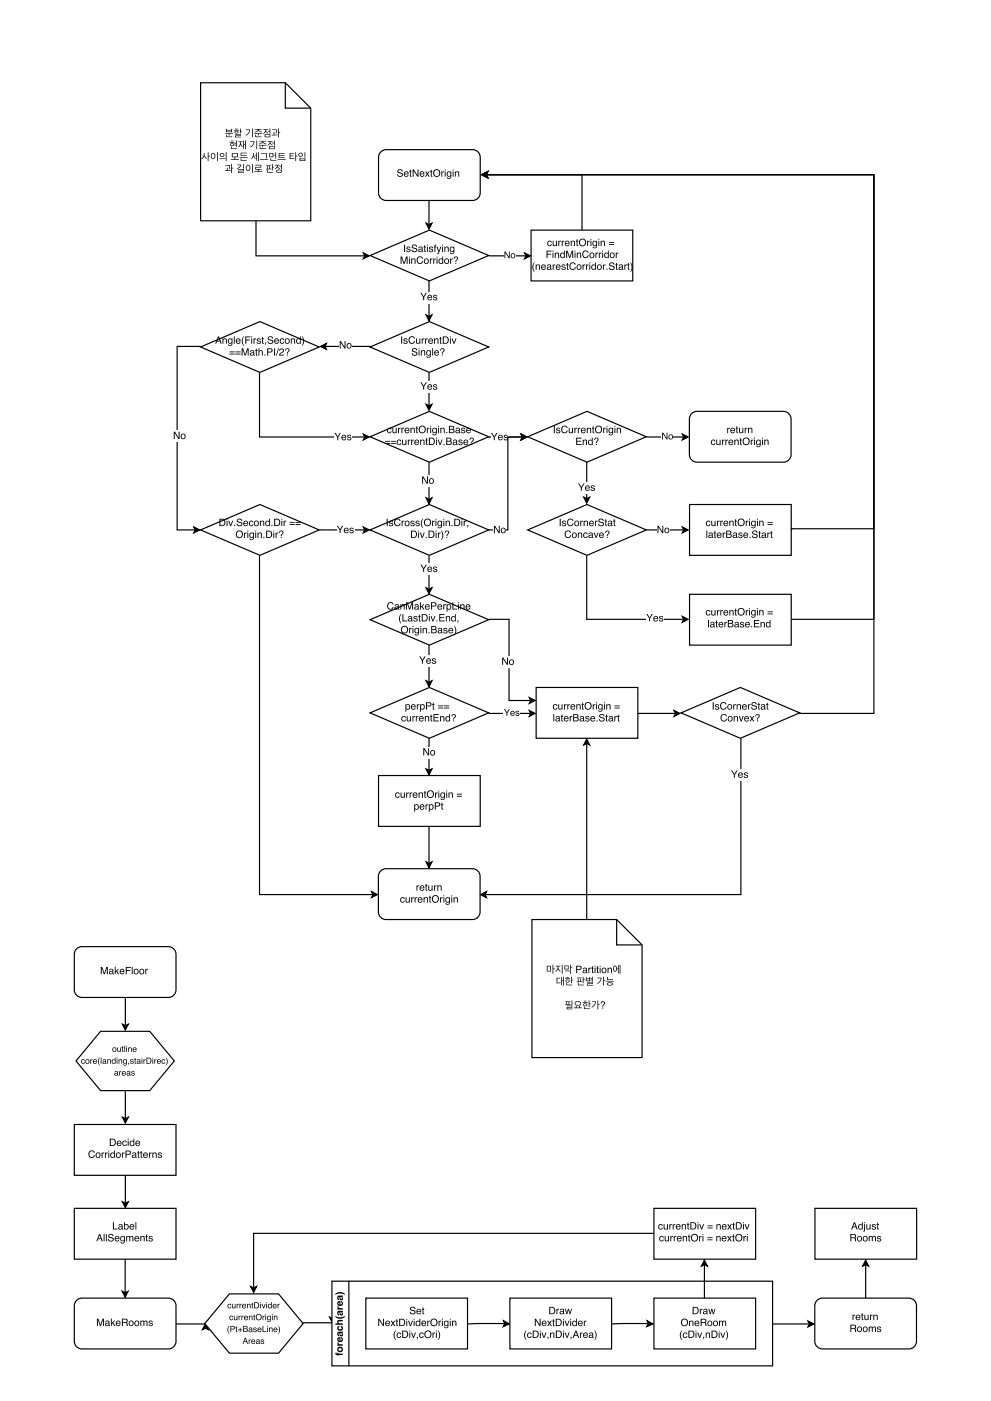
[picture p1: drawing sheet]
<svg xmlns="http://www.w3.org/2000/svg" width="297mm" height="420mm" viewBox="0 0 297 420" stroke-linecap="round" stroke-linejoin="round" font-family="sans-serif">
<path d="M127.7 66.9l.9 .5 .9-.5-.9 1.8zM128.6 60.1v7.3" fill="none" stroke="#000" stroke-width=".35"/>
<path d="M127.7 66.9l.9 .5 .9-.5-.9 1.8z" fill="#000"/>
<path d="M114.1 45.5l1-.5 .6-.1h26a2.29 2.29 0 0 1 2.2 2.3v10.6a2.29 2.29 0 0 1-2.2 2.3h-26a2.29 2.29 0 0 1-2.2-2.3v-10.6v-.6z" fill="#fff"/>
<path d="M114.1 45.5l1-.5 .6-.1h26a2.29 2.29 0 0 1 2.2 2.3v10.6a2.29 2.29 0 0 1-2.2 2.3h-26a2.29 2.29 0 0 1-2.2-2.3v-10.6v-.6zM144.4 52.4l1.8-.9-.5 .9 .5 .9zM145.7 52.4h28.7v16.6" fill="none" stroke="#000" stroke-width=".35"/>
<g fill="#000">
<path d="M144.4 52.4l1.8-.9-.5 .9 .5 .9z"/>
<path d="M119.3 50.9a.86 .86 0 0 1 1.4 .5h-.3a.46 .46 0 0 0-.5-.5 .46 .46 0 0 0-.2 .8 .81 .81 0 0 1 .8 .2 .81 .81 0 0 1 .2 .9 .94 .94 0 0 1-1 .2 .94 .94 0 0 1-.7-.7h.3a.54 .54 0 0 0 .6 .5 .54 .54 0 0 0 .5-.6 1.08 1.08 0 0 1-1.3-1zM121.2 51.6a.73 .73 0 0 1 .9-.2 .73 .73 0 0 1 .4 .9h-1.2a.45 .45 0 0 0 .4 .5 .45 .45 0 0 0 .5-.3h.3a.8 .8 0 0 1-1.3 .4 .8 .8 0 0 1 0-1.3zM121.5 51.7l-.2 .4h.9l-.3-.5zM122.9 50.9h.2v.5h.3v.2h-.3v1.1l.3 .3-.5-.2v-1.2h-.3zM123.7 50.8h.3l1.1 1.8v-1.8h.3v2.2h-.3l-1.1-1.8v1.8h-.3zM126 51.6a.73 .73 0 0 1 .9-.2 .73 .73 0 0 1 .3 .9h-1.1a.45 .45 0 0 0 .3 .5 .45 .45 0 0 0 .5-.3h.3a.8 .8 0 0 1-1.2 .4 .8 .8 0 0 1 0-1.3zM126.2 51.7l-.1 .4h.8l-.2-.5zM127.4 51.4h.3l.4 .6 .4-.6h.3l-.5 .8 .5 .8h-.3l-.4-.6-.4 .6h-.3l.5-.8zM129.1 50.9h.3v.5h.3v.2h-.3v1.1l.3 .3-.6-.2v-1.2h-.2zM129.8 51.9a1.15 1.15 0 0 1 2.3 0 1.15 1.15 0 0 1-2.3 0zM130.1 51.9a.85 .85 0 0 0 1.7 0 .85 .85 0 0 0-1.7 0zM132.3 51.4h.2v.3l.6-.3v.2l-.5 .3v1.1h-.3zM133.3 51.4h.3v1.6h-.3zM133.3 50.8h.3v.3h-.3zM134.1 51.6l.4-.2 .5 .2v-.2h.3v1.5a.7 .7 0 0 1-.6 .7 .7 .7 0 0 1-.8-.4h.3a.46 .46 0 0 0 .6 .2 .46 .46 0 0 0 .2-.6 .76 .76 0 0 1-1.1-.1 .76 .76 0 0 1 .2-1.1zM134.3 51.7a.57 .57 0 0 0-.2 .9 .57 .57 0 0 0 .9 0 .57 .57 0 0 0-.1-.9zM135.7 51.4h.2v1.6h-.2zM135.7 50.8h.2v.3h-.2zM136.3 51.4h.3v.2a.57 .57 0 0 1 .7-.2 .57 .57 0 0 1 .3 .6v1h-.2v-1a.39 .39 0 0 0-.5-.4 .39 .39 0 0 0-.3 .6v.8h-.3z"/>
</g>
<path d="M159.2 69h30.5v15.3h-30.5z" fill="#fff"/>
<path d="M159.2 69h30.5v15.3h-30.5zM77.8 111.7v19.4h31.5M108.9 130.2l1.8 .9-1.8 .8 .4-.8z" fill="none" stroke="#000" stroke-width=".35"/>
<g fill="#000">
<path d="M108.9 130.2l1.8 .9-1.8 .8 .4-.8z"/>
<path d="M160.1 78.7h.2l-.4 1.7 .4 1.1a1.94 1.94 0 0 1-.2-2.8zM160.6 79.3h.2v.2a.57 .57 0 0 1 .7-.2 .57 .57 0 0 1 .4 .6v1h-.3v-1a.39 .39 0 0 0-.5-.4 .39 .39 0 0 0-.3 .6v.8h-.2zM162.4 79.5a.73 .73 0 0 1 .9-.1 .73 .73 0 0 1 .3 .8h-1.1a.45 .45 0 0 0 .3 .5 .45 .45 0 0 0 .5-.3h.3a.8 .8 0 0 1-1.2 .4 .8 .8 0 0 1 0-1.3zM162.6 79.7l-.1 .3h.9l-.3-.5zM164.2 80.4a.35 .35 0 0 0 .5 .3 .35 .35 0 0 0 .1-.5zM164.1 79.5a.71 .71 0 0 1 1.1 .2l.2 1.2-.4-.2a.53 .53 0 0 1-1 .2 .53 .53 0 0 1 .4-.9l.5-.1a.36 .36 0 0 0-.3-.4 .36 .36 0 0 0-.4 .3h-.2zM165.7 79.3h.2v.3l.5-.3v.3l-.4 .2-.1 1.1h-.2zM166.8 79.5a.73 .73 0 0 1 .9-.1 .73 .73 0 0 1 .3 .8h-1.1a.45 .45 0 0 0 .3 .5 .45 .45 0 0 0 .5-.3h.3a.8 .8 0 0 1-1.2 .4 .8 .8 0 0 1 0-1.3zM167 79.7l-.1 .3h.9l-.3-.5zM168.5 79.4a.64 .64 0 0 1 1 .4h-.2a.34 .34 0 0 0-.4-.3 .34 .34 0 0 0-.3 .3l.1 .1a.58 .58 0 0 1 .7 .3 .58 .58 0 0 1-.3 .8l-.7-.2-.1-.4h.2a.39 .39 0 0 0 .4 .3 .39 .39 0 0 0 .4-.3l-.1-.1a.66 .66 0 0 1-.6-.2 .66 .66 0 0 1-.1-.7zM169.9 78.9h.3v.4h.3v.2h-.3v1.1l.3 .3-.5-.2-.1-1.2h-.2zM170.9 79a.95 .95 0 0 1 1-.3 .95 .95 0 0 1 .7 .7h-.3a.74 .74 0 0 0-1-.4 .74 .74 0 0 0-.3 1.1 .67 .67 0 0 0 .6 .6 .67 .67 0 0 0 .7-.6h.3a1.05 1.05 0 0 1-1.5 .8 1.05 1.05 0 0 1-.3-1.7zM173.1 80.1a.56 .56 0 0 0 1.1 0 .56 .56 0 0 0-1.1 0zM172.8 80.1a.81 .81 0 0 1 1.6 0 .81 .81 0 0 1-1.6 0zM174.6 79.3h.3v.3l.5-.3v.3l-.5 .2v1.1h-.3zM175.6 79.3h.3v.3l.5-.3v.3l-.5 .2v1.1h-.3zM176.6 79.3h.3v1.6h-.3zM176.6 78.7h.3v.3h-.3zM177.6 79.7a.58 .58 0 0 0-.1 .8 .58 .58 0 0 0 .9 0 .58 .58 0 0 0-.2-.8zM177.5 79.4l.6-.1 .3 .2v-.8h.2v2.2h-.2v-.2a.78 .78 0 0 1-1.2-.2 .78 .78 0 0 1 .3-1.1zM179.1 80.1a.6 .6 0 0 0 1.2 0 .6 .6 0 0 0-1.2 0zM178.9 80.1a.81 .81 0 0 1 1.6 0 .81 .81 0 0 1-1.6 0zM180.7 79.3h.3v.3l.5-.3v.3l-.5 .2v1.1h-.3zM181.8 80.6h.3v.3h-.3zM182.8 78.9a.86 .86 0 0 1 1.4 .5h-.3a.46 .46 0 0 0-.6-.6 .46 .46 0 0 0-.2 .8 .81 .81 0 0 1 .9 .2 .81 .81 0 0 1 .1 .9 .94 .94 0 0 1-.9 .3 .94 .94 0 0 1-.7-.8h.3a.54 .54 0 0 0 .6 .6 .54 .54 0 0 0 .5-.7 1.08 1.08 0 0 1-1.3-.9zM184.6 78.9h.3v.4h.3v.2h-.3v1.1l.3 .3-.5-.2-.1-1.2h-.2zM185.7 80.4a.35 .35 0 0 0 .4 .3 .35 .35 0 0 0 .2-.5zM185.5 79.5a.71 .71 0 0 1 1.2 .2l.2 1.2-.5-.2a.53 .53 0 0 1-.9 .2 .53 .53 0 0 1 .4-.9l.5-.1a.36 .36 0 0 0-.3-.4 .36 .36 0 0 0-.4 .3h-.3zM187.1 79.3h.3v.3l.5-.3v.3l-.5 .2v1.1h-.3zM188.2 78.9h.3v.4h.2v.2h-.2v1.1l.2 .3-.5-.2v-1.2h-.2zM188.9 78.7a1.79 1.79 0 0 1 0 2.8l.4-1.4z"/>
<path d="M163.8 75.2h1.5v.2h-1.2v.7h1.1v.3h-1.1v1h-.3zM165.6 75.8h.3v1.6h-.3zM165.6 75.2h.3v.3h-.3zM166.3 75.8h.2v.2a.57 .57 0 0 1 .7-.2 .57 .57 0 0 1 .4 .5v1.1h-.3v-1a.39 .39 0 0 0-.5-.4 .39 .39 0 0 0-.2 .5v.9h-.3zM168.3 76.1a.58 .58 0 0 0-.1 .9 .58 .58 0 0 0 .8 0 .58 .58 0 0 0-.1-.9zM168.2 75.8h.5l.3 .2v-.8h.3v2.2h-.3v-.3a.78 .78 0 0 1-1.1-.1 .78 .78 0 0 1 .3-1.2zM169.7 75.2h.4l.7 1.8 .6-1.8h.4v2.2h-.3v-1.9l-.6 1.9h-.3l-.6-1.9v1.9h-.3zM172.2 75.8h.3v1.6h-.3zM172.2 75.2h.3v.3h-.3zM172.9 75.8h.2v.2a.57 .57 0 0 1 .7-.2 .57 .57 0 0 1 .4 .5v1.1h-.3v-1a.39 .39 0 0 0-.5-.4 .39 .39 0 0 0-.2 .5v.9h-.3zM174.8 75.4a.95 .95 0 0 1 .9-.3 .95 .95 0 0 1 .7 .7h-.2a.74 .74 0 0 0-1.1-.3 .74 .74 0 0 0-.3 1 .67 .67 0 0 0 .7 .7 .67 .67 0 0 0 .7-.6h.3a1.05 1.05 0 0 1-1.5 .7 1.05 1.05 0 0 1-.4-1.6zM176.9 76.5a.56 .56 0 0 0 1.1 0 .56 .56 0 0 0-1.1 0zM176.7 76.6a.81 .81 0 0 1 1.6 0 .81 .81 0 0 1-1.6 0zM178.5 75.8h.2v.2l.6-.3v.3l-.5 .3v1.1h-.3zM179.5 75.8h.3v.2l.5-.3v.3l-.5 .3v1.1h-.3zM180.5 75.8h.3v1.6h-.3zM180.5 75.2h.3v.3h-.3zM181.5 76.1a.58 .58 0 0 0-.1 .9 .58 .58 0 0 0 .8 0 .58 .58 0 0 0-.1-.9zM181.4 75.8h.5l.3 .2v-.8h.3v2.2h-.3v-.3a.78 .78 0 0 1-1.1-.1 .78 .78 0 0 1 .3-1.2zM183 76.5a.56 .56 0 0 0 1.1 0 .56 .56 0 0 0-1.1 0zM182.7 76.6a.85 .85 0 0 1 1.7 0 .85 .85 0 0 1-1.7 0zM184.6 75.8h.2v.2l.5-.3v.3l-.4 .3-.1 1.1h-.2z"/>
<path d="M164.2 72.4a.65 .65 0 0 1 .7-.2 .65 .65 0 0 1 .5 .5h-.3a.44 .44 0 0 0-.6-.3 .44 .44 0 0 0-.2 .7 .42 .42 0 0 0 .3 .5 .42 .42 0 0 0 .5-.4h.3a.75 .75 0 0 1-1.1 .6 .75 .75 0 0 1-.2-1.2zM165.7 72.2h.2v1.1a.41 .41 0 0 0 .6 .3 .41 .41 0 0 0 .2-.6v-.8h.2v1.6h-.2v-.2a.55 .55 0 0 1-.6 .2 .55 .55 0 0 1-.4-.5zM167.4 72.2h.2v.3l.5-.3v.3l-.4 .2-.1 1.1h-.2zM168.4 72.2h.2v.3l.5-.3v.3l-.4 .2-.1 1.1h-.2zM169.5 72.4a.73 .73 0 0 1 .9-.1 .73 .73 0 0 1 .3 .8h-1.1a.45 .45 0 0 0 .3 .5 .45 .45 0 0 0 .6-.3h.2a.8 .8 0 0 1-1.2 .4 .8 .8 0 0 1 0-1.3zM169.7 72.5l-.1 .4h.9l-.3-.5zM171.1 72.2h.2v.2a.57 .57 0 0 1 .7-.2 .57 .57 0 0 1 .4 .6v1h-.3v-1a.39 .39 0 0 0-.5-.4 .39 .39 0 0 0-.3 .6v.8h-.2zM172.8 71.8h.3v.4h.2v.2h-.2v1.1l.2 .3-.5-.2v-1.2h-.2zM173.5 72.7a1.15 1.15 0 0 1 2.3 0 1.15 1.15 0 0 1-2.3 0zM173.8 72.7a.85 .85 0 0 0 1.7 0 .85 .85 0 0 0-1.7 0zM176 72.2h.2v.3l.6-.3v.3l-.5 .2v1.1h-.3zM177 72.2h.3v1.6h-.3zM177 71.6h.3v.3h-.3zM177.8 72.4l.4-.2 .5 .2v-.2h.3v1.5a.7 .7 0 0 1-.6 .8 .7 .7 0 0 1-.8-.5h.3a.46 .46 0 0 0 .6 .2 .46 .46 0 0 0 .2-.6 .76 .76 0 0 1-1.1-.1 .76 .76 0 0 1 .2-1.1zM178 72.5a.57 .57 0 0 0-.2 .9 .57 .57 0 0 0 .9 0 .57 .57 0 0 0-.1-.8zM179.4 72.2h.2v1.6h-.2zM179.4 71.6h.2v.3h-.2zM180 72.2h.3v.2a.57 .57 0 0 1 .6-.2 .57 .57 0 0 1 .4 .6v1h-.2v-1a.39 .39 0 0 0-.5-.4 .39 .39 0 0 0-.3 .6v.8h-.3zM182.5 72.6h1.6v.2h-1.6zM182.5 73.2h1.6v.3h-1.6z"/>
</g>
<path d="M100.2 129.5h5.3v3.5h-5.3z" fill="#fff"/>
<g fill="#000">
<path d="M58.1 158l1.8 .9-1.8 .9 .4-.9z"/>
<path d="M100.3 129.8h.3l.6 1.1 .7-1.1h.3l-.8 1.3v.9h-.3v-.9zM102.5 130.6a.73 .73 0 0 1 .9-.1 .73 .73 0 0 1 .4 .8h-1.2a.45 .45 0 0 0 .4 .5 .45 .45 0 0 0 .5-.3h.3a.8 .8 0 0 1-1.3 .4 .8 .8 0 0 1 0-1.3zM102.8 130.7l-.2 .4h.9l-.3-.5zM104.2 130.5a.64 .64 0 0 1 1.1 .4h-.3a.34 .34 0 0 0-.3-.3 .34 .34 0 0 0-.3 .3v.1a.58 .58 0 0 1 .8 .3 .58 .58 0 0 1-.3 .8l-.7-.2-.2-.4h.3a.39 .39 0 0 0 .4 .3 .39 .39 0 0 0 .3-.3v-.1a.66 .66 0 0 1-.7-.2 .66 .66 0 0 1-.1-.7z"/>
</g>
<path d="M60.1 103.9h-7v55h5.4M58.1 158l1.8 .9-1.8 .9 .4-.9z" fill="none" stroke="#000" stroke-width=".35"/>
<path d="M51.9 129.1h3.8v3.6h-3.8z" fill="#fff"/>
<path d="M52.1 129.5h.3l1.1 1.7v-1.7h.3v2.2h-.3l-1.1-1.8v1.8h-.3zM54.4 130.8a.56 .56 0 0 0 1.1 0 .56 .56 0 0 0-1.1 0zM54.1 130.9a.85 .85 0 0 1 1.7 0 .85 .85 0 0 1-1.7 0z" fill="#000"/>
<path d="M60.1 104.1l17.8-7.7 17.8 7.7-17.8 7.6z" fill="#fff"/>
<path d="M60.1 104.1l17.8-7.7 17.8 7.7-17.8 7.6zM96.1 103.9l1.7-.9-.4 .9 .4 .9zM97.4 103.9h13.5" fill="none" stroke="#000" stroke-width=".35"/>
<g fill="#000">
<path d="M96.1 103.9l1.7-.9-.4 .9 .4 .9z"/>
<path d="M65.5 101.2l-.4 1h.7zM65.3 100.9h.4l.8 2.2h-.4l-.2-.7h-.9l-.2 .7h-.3zM66.7 101.5h.2v.2a.57 .57 0 0 1 .7-.2 .57 .57 0 0 1 .4 .6v1h-.3v-1a.39 .39 0 0 0-.5-.4 .39 .39 0 0 0-.2 .5v.9h-.3zM68.5 101.7l.4-.2 .5 .2v-.2h.3v1.5a.7 .7 0 0 1-.5 .7 .7 .7 0 0 1-.9-.4h.3a.46 .46 0 0 0 .6 .2 .46 .46 0 0 0 .2-.6 .76 .76 0 0 1-1.1-.1 .76 .76 0 0 1 .2-1.1zM68.7 101.8a.57 .57 0 0 0-.2 .9 .57 .57 0 0 0 .9 0 .57 .57 0 0 0-.1-.9zM70.1 100.9h.3v2.2h-.3zM70.9 101.7a.73 .73 0 0 1 .9-.2 .73 .73 0 0 1 .3 .9h-1.2a.45 .45 0 0 0 .4 .5 .45 .45 0 0 0 .5-.3h.3a.8 .8 0 0 1-1.2 .4 .8 .8 0 0 1 0-1.3zM71.1 101.8l-.1 .4h.8l-.2-.5zM73 100.9h.2l-.4 1.7 .4 1.1a1.94 1.94 0 0 1-.2-2.8zM73.5 100.9h1.5v.3h-1.2v.6h1.1v.3h-1.1v1h-.3zM75.3 101.5h.3v1.6h-.3zM75.3 100.9h.3v.3h-.3zM76 101.5h.3v.3l.5-.3v.2l-.5 .3v1.1h-.3zM77.1 101.6a.64 .64 0 0 1 1.1 .3h-.3a.34 .34 0 0 0-.3-.2 .34 .34 0 0 0-.3 .3v.1a.58 .58 0 0 1 .8 .3 .58 .58 0 0 1-.3 .7l-.7-.1-.2-.4h.3a.39 .39 0 0 0 .4 .3 .39 .39 0 0 0 .3-.3v-.1a.66 .66 0 0 1-.7-.2 .66 .66 0 0 1-.1-.7zM78.6 101h.3v.5h.2v.2h-.2v1l.2 .4-.5-.2v-1.2h-.2zM79.4 102.8h.4l-.1 .6-.3 .1 .2-.4zM80.4 101a.86 .86 0 0 1 1.5 .5h-.3a.46 .46 0 0 0-.6-.5 .46 .46 0 0 0-.2 .8 .81 .81 0 0 1 .9 .2 .81 .81 0 0 1 .1 .9 .94 .94 0 0 1-1 .2 .94 .94 0 0 1-.6-.7h.3a.54 .54 0 0 0 .5 .5 .54 .54 0 0 0 .5-.6 1.08 1.08 0 0 1-1.2-1zM82.4 101.7a.73 .73 0 0 1 .9-.2 .73 .73 0 0 1 .3 .9h-1.1a.45 .45 0 0 0 .3 .5 .45 .45 0 0 0 .5-.3h.3a.8 .8 0 0 1-1.2 .4 .8 .8 0 0 1 0-1.3zM82.6 101.8l-.1 .4h.8l-.2-.5zM84 101.7a.65 .65 0 0 1 .7-.2 .65 .65 0 0 1 .5 .5h-.3a.44 .44 0 0 0-.5-.3 .44 .44 0 0 0-.3 .6 .42 .42 0 0 0 .3 .6 .42 .42 0 0 0 .5-.4h.3a.75 .75 0 0 1-1.1 .5 .75 .75 0 0 1-.2-1.1zM85.6 102.2a.56 .56 0 0 0 1.1 0 .56 .56 0 0 0-1.1 0zM85.3 102.3a.85 .85 0 0 1 1.7 0 .85 .85 0 0 1-1.7 0zM87.2 101.5h.2v.2a.57 .57 0 0 1 .7-.2 .57 .57 0 0 1 .4 .6v1h-.3v-1a.39 .39 0 0 0-.5-.4 .39 .39 0 0 0-.3 .5v.9h-.2zM89.2 101.8a.58 .58 0 0 0-.1 .9 .58 .58 0 0 0 .8 0 .58 .58 0 0 0-.1-.9zM89.1 101.6l.5-.1 .3 .2v-.8h.3v2.2h-.3v-.2a.78 .78 0 0 1-1.2-.2 .78 .78 0 0 1 .4-1.1zM90.5 100.9a1.79 1.79 0 0 1 0 2.8l.4-1.4z"/>
<path d="M68.8 105.4h1.5v.3h-1.5zM68.8 106.1h1.5v.2h-1.5zM70.6 105.4h1.5v.3h-1.5zM70.6 106.1h1.5v.2h-1.5zM72.4 104.5h.5l.6 1.8 .6-1.8h.4v2.1h-.3l.1-1.8-.7 1.8h-.3l-.6-1.8v1.8h-.3zM75.2 106.1a.35 .35 0 0 0 .4 .3 .35 .35 0 0 0 .2-.5zM75 105.2a.71 .71 0 0 1 1.2 .2l.2 1.2-.5-.2a.53 .53 0 0 1-.9 .2 .53 .53 0 0 1 .4-.9l.5-.1a.36 .36 0 0 0-.3-.4 .36 .36 0 0 0-.4 .3h-.3zM76.7 104.6h.3v.4h.2v.3h-.2v1l.2 .3-.5-.1v-1.2h-.2zM77.5 104.4h.2v.9a.56 .56 0 0 1 .7-.3 .56 .56 0 0 1 .4 .6v1h-.3v-1a.39 .39 0 0 0-.5-.4 .39 .39 0 0 0-.3 .6v.8h-.2zM79.2 106.3h.3v.3h-.3zM80.1 104.5h1a.63 .63 0 0 1 .6 .6 .63 .63 0 0 1-.6 .6h-.7v.9h-.3zM80.4 104.7v.8h.6a.38 .38 0 0 0 .4-.4 .38 .38 0 0 0-.4-.4zM82.2 104.5h.3v2.1h-.3zM83.4 104.5h.2l-.7 2.1h-.2zM83.9 104.6a.73 .73 0 0 1 1.2 .4 .73 .73 0 0 1-.7 .9l-.5 .5h1.2v.2h-1.5a1.79 1.79 0 0 1 1.2-1.3 .43 .43 0 0 0-.4-.6 .43 .43 0 0 0-.4 .6h-.3zM86 106.3h.3v.3h-.3zM85.7 104.6a.7 .7 0 0 1 1.1 .2 .7 .7 0 0 1-.5 1l-.1 .3h-.2l.4-.8a.38 .38 0 0 0-.1-.6 .38 .38 0 0 0-.5 .3l-.3 .1z"/>
</g>
<path d="M101.6 102h3.8v3.5h-3.8z" fill="#fff"/>
<g fill="#000">
<path d="M127.7 121.2l.9 .5 .9-.5-.9 1.8z"/>
<path d="M101.8 102.3h.4l1.1 1.8v-1.8h.3v2.2h-.4l-1.1-1.8v1.8h-.3zM104.1 103.7a.56 .56 0 0 0 1.1 0 .56 .56 0 0 0-1.1 0zM103.9 103.7a.81 .81 0 0 1 1.6 0 .81 .81 0 0 1-1.6 0z"/>
</g>
<path d="M128.6 111.7v10M127.7 121.2l.9 .5 .9-.5-.9 1.8z" fill="none" stroke="#000" stroke-width=".35"/>
<path d="M125.9 114.3h5.4v3.6h-5.4z" fill="#fff"/>
<path d="M126 114.7h.3l.7 1 .6-1h.4l-.9 1.3v.8h-.3v-.8zM128.3 115.4a.73 .73 0 0 1 .9-.1 .73 .73 0 0 1 .3 .8h-1.1a.45 .45 0 0 0 .3 .6 .45 .45 0 0 0 .6-.4h.2a.8 .8 0 0 1-1.2 .4 .8 .8 0 0 1 0-1.3zM128.5 115.6l-.1 .3h.9l-.3-.4zM130 115.3a.64 .64 0 0 1 1 .4h-.2a.34 .34 0 0 0-.4-.3 .34 .34 0 0 0-.3 .3l.1 .1a.58 .58 0 0 1 .8 .3 .58 .58 0 0 1-.4 .8l-.7-.2-.1-.4h.2a.39 .39 0 0 0 .4 .4 .39 .39 0 0 0 .4-.4h-.1a.66 .66 0 0 1-.6-.3 .66 .66 0 0 1-.1-.7z" fill="#000"/>
<path d="M110.9 104.1l17.8-7.7 17.8 7.7-17.8 7.6z" fill="#fff"/>
<path d="M146.6 76.7h11.1M157.2 75.8l1.8 .9-1.8 .9 .5-.9zM110.9 104.1l17.8-7.7 17.8 7.7-17.8 7.6z" fill="none" stroke="#000" stroke-width=".35"/>
<g fill="#000">
<path d="M157.2 75.8l1.8 .9-1.8 .9 .5-.9z"/>
<path d="M120.2 100.9h.3v2.2h-.3zM121.1 101.6a.64 .64 0 0 1 1.1 .3h-.3a.34 .34 0 0 0-.4-.2 .34 .34 0 0 0-.3 .3l.1 .1a.58 .58 0 0 1 .8 .3 .58 .58 0 0 1-.3 .7l-.8-.1-.1-.4h.2a.39 .39 0 0 0 .4 .3 .39 .39 0 0 0 .4-.3l-.1-.1a.66 .66 0 0 1-.6-.2 .66 .66 0 0 1-.1-.7zM122.7 101.2a.95 .95 0 0 1 1-.4 .95 .95 0 0 1 .7 .8h-.3a.74 .74 0 0 0-1.1-.4 .74 .74 0 0 0-.2 1.1 .67 .67 0 0 0 .6 .6 .67 .67 0 0 0 .7-.6h.3a1.05 1.05 0 0 1-1.5 .7 1.05 1.05 0 0 1-.3-1.6zM124.7 101.5h.3v1a.41 .41 0 0 0 .5 .4 .41 .41 0 0 0 .2-.6v-.8h.3v1.6h-.3v-.3a.55 .55 0 0 1-.6 .3 .55 .55 0 0 1-.4-.5zM126.4 101.5h.3v.3l.5-.3v.2l-.5 .3v1.1h-.3zM127.4 101.5h.3v.3l.5-.3v.2l-.5 .3v1.1h-.3zM128.5 101.7a.73 .73 0 0 1 .9-.2 .73 .73 0 0 1 .4 .9h-1.2a.45 .45 0 0 0 .4 .5 .45 .45 0 0 0 .5-.3h.3a.8 .8 0 0 1-1.3 .4 .8 .8 0 0 1 0-1.3zM128.8 101.8l-.2 .4h.9l-.3-.5zM130.1 101.5h.3v.2a.57 .57 0 0 1 .6-.2 .57 .57 0 0 1 .4 .6v1h-.3v-1a.39 .39 0 0 0-.4-.4 .39 .39 0 0 0-.3 .5v.9h-.3zM131.9 101h.2v.5h.3v.2h-.3v1l.3 .4-.5-.2v-1.2h-.2zM133 101.1v1.7h.5a.86 .86 0 0 0 .7-.8 .86 .86 0 0 0-.7-.9zM132.7 100.9h.9a1.11 1.11 0 0 1 .9 1.1 1.11 1.11 0 0 1-.9 1.1h-.9zM134.9 101.5h.2v1.6h-.2zM134.9 100.9h.2v.3h-.2zM135.4 101.5h.3l.4 1.3 .4-1.3h.3l-.6 1.6h-.3z"/>
<path d="M123.7 104.6a.86 .86 0 0 1 1.4 .5h-.3a.46 .46 0 0 0-.6-.6 .46 .46 0 0 0-.2 .8 .81 .81 0 0 1 .9 .2 .81 .81 0 0 1 .1 .9 .94 .94 0 0 1-.9 .3 .94 .94 0 0 1-.7-.8h.3a.54 .54 0 0 0 .6 .6 .54 .54 0 0 0 .4-.7 1.08 1.08 0 0 1-1.2-.9zM125.5 105.1h.2v1.5h-.2zM125.5 104.5h.2v.3h-.2zM126.1 105h.3v.3a.57 .57 0 0 1 .7-.3 .57 .57 0 0 1 .3 .6v1h-.2v-1a.39 .39 0 0 0-.5-.3 .39 .39 0 0 0-.3 .5v.8h-.3zM127.9 105.2l.5-.2 .5 .3v-.2h.2v1.4a.7 .7 0 0 1-.5 .8 .7 .7 0 0 1-.8-.5h.3a.46 .46 0 0 0 .6 .2 .46 .46 0 0 0 .2-.6 .76 .76 0 0 1-1.1-.1 .76 .76 0 0 1 .1-1.1zM128.2 105.4a.57 .57 0 0 0-.2 .8 .57 .57 0 0 0 .9 .1 .57 .57 0 0 0-.1-.9zM129.5 104.5h.3v2.1h-.3zM130.3 105.2a.73 .73 0 0 1 .9-.1 .73 .73 0 0 1 .4 .8h-1.2a.45 .45 0 0 0 .4 .5 .45 .45 0 0 0 .5-.3h.3a.8 .8 0 0 1-1.3 .4 .8 .8 0 0 1 0-1.3zM130.6 105.4l-.2 .3h.9l-.3-.4zM132.4 106.3h.3v.3h-.3zM132.1 104.6a.7 .7 0 0 1 1.1 .2 .7 .7 0 0 1-.4 1l-.1 .3h-.2l.3-.8a.38 .38 0 0 0 0-.6 .38 .38 0 0 0-.6 .3l-.3 .1z"/>
</g>
<path d="M151 75.1h3.5v3.3h-3.5z" fill="#fff"/>
<g fill="#000">
<path d="M127.7 94.4l.9 .5 .9-.5-.9 1.8z"/>
<path d="M151.2 75.4h.3l1 1.6v-1.6h.3v2h-.3l-1-1.6v1.6h-.3zM153.3 76.7a.5 .5 0 0 0 1 0 .5 .5 0 0 0-1 0zM153.1 76.7a.75 .75 0 0 1 1.5 0 .75 .75 0 0 1-1.5 0z"/>
</g>
<path d="M127.7 94.4l.9 .5 .9-.5-.9 1.8zM128.6 84.1v10.8" fill="none" stroke="#000" stroke-width=".35"/>
<path d="M125.9 87.5h5.4v3.5h-5.4z" fill="#fff"/>
<path d="M126 87.8h.3l.7 1.1 .6-1.1h.4l-.9 1.3v.9h-.3v-.9zM128.3 88.6a.73 .73 0 0 1 .9-.1 .73 .73 0 0 1 .3 .8h-1.1a.45 .45 0 0 0 .3 .5 .45 .45 0 0 0 .6-.3h.2a.8 .8 0 0 1-1.2 .4 .8 .8 0 0 1 0-1.3zM128.5 88.8l-.1 .3h.9l-.3-.4zM130 88.5a.64 .64 0 0 1 1 .4h-.2a.34 .34 0 0 0-.4-.3 .34 .34 0 0 0-.3 .3l.1 .1a.58 .58 0 0 1 .8 .3 .58 .58 0 0 1-.4 .8l-.7-.2-.1-.4h.2a.39 .39 0 0 0 .4 .4 .39 .39 0 0 0 .4-.4l-.1-.1a.66 .66 0 0 1-.6-.2 .66 .66 0 0 1-.1-.7z" fill="#000"/>
<path d="M110.9 76.6l17.8-7.6 17.8 7.6-17.8 7.7z" fill="#fff"/>
<path d="M110.9 76.6l17.8-7.6 17.8 7.6-17.8 7.7zM193.9 131.1h11M204.5 130.2l1.8 .9-1.8 .8 .4-.8z" fill="none" stroke="#000" stroke-width=".35"/>
<g fill="#000">
<path d="M204.5 130.2l1.8 .9-1.8 .8 .4-.8z"/>
<path d="M120.1 76.9h.4l.6 1.9 .6-1.9h.5v2.2h-.3v-1.8l-.6 1.8h-.3l-.7-1.8 .1 1.8h-.3zM122.6 77.5h.3v1.6h-.3zM122.6 76.9h.3v.3h-.3zM123.3 77.5h.2v.3a.57 .57 0 0 1 .7-.3 .57 .57 0 0 1 .4 .6v1h-.3v-1a.39 .39 0 0 0-.5-.3 .39 .39 0 0 0-.3 .5v.8h-.2zM125.1 77.2a.95 .95 0 0 1 1-.3 .95 .95 0 0 1 .7 .7h-.3a.74 .74 0 0 0-1-.4 .74 .74 0 0 0-.3 1.1 .67 .67 0 0 0 .7 .6 .67 .67 0 0 0 .6-.6h.3a1.05 1.05 0 0 1-1.5 .8 1.05 1.05 0 0 1-.3-1.7zM127.3 78.3a.56 .56 0 0 0 1.1 0 .56 .56 0 0 0-1.1 0zM127 78.4a.85 .85 0 0 1 1.7 0 .85 .85 0 0 1-1.7 0zM128.8 77.5h.3v.3l.5-.3v.3l-.5 .2v1.1h-.3zM129.9 77.5h.2v.3l.5-.3v.3l-.4 .2-.1 1.1h-.2zM130.9 77.5h.2v1.6h-.2zM130.9 76.9h.2v.3h-.2zM131.8 77.9a.58 .58 0 0 0-.1 .9 .58 .58 0 0 0 .9-.1 .58 .58 0 0 0-.1-.8zM131.7 77.6l.6-.1 .3 .2v-.8h.2v2.2h-.2v-.2a.78 .78 0 0 1-1.2-.1 .78 .78 0 0 1 .3-1.2zM133.4 78.3a.56 .56 0 0 0 1.1 0 .56 .56 0 0 0-1.1 0zM133.1 78.4a.81 .81 0 0 1 1.6 0 .81 .81 0 0 1-1.6 0zM134.9 77.5h.3v.3l.5-.3v.3l-.5 .2v1.1h-.3zM136.5 78.8h.3v.3h-.3zM136.2 77.1a.7 .7 0 0 1 1.1 .2 .7 .7 0 0 1-.5 1l-.1 .3h-.2l.4-.8a.38 .38 0 0 0-.1-.6 .38 .38 0 0 0-.5 .2l-.3 .2z"/>
<path d="M121.1 73.4h.3v2.2h-.3zM122 74.1a.64 .64 0 0 1 1 .3h-.2a.34 .34 0 0 0-.4-.2 .34 .34 0 0 0-.3 .3h.1a.58 .58 0 0 1 .8 .3 .58 .58 0 0 1-.4 .8l-.7-.1-.1-.4h.2a.39 .39 0 0 0 .4 .3 .39 .39 0 0 0 .4-.4h-.1a.66 .66 0 0 1-.6-.2 .66 .66 0 0 1-.1-.7zM123.6 73.5a.86 .86 0 0 1 1.4 .5h-.3a.46 .46 0 0 0-.5-.5 .46 .46 0 0 0-.2 .7 .81 .81 0 0 1 .8 .3 .81 .81 0 0 1 .2 .8 .94 .94 0 0 1-1 .3 .94 .94 0 0 1-.7-.7h.3a.54 .54 0 0 0 .6 .5 .54 .54 0 0 0 .5-.7 1.08 1.08 0 0 1-1.3-.9zM125.7 75a.35 .35 0 0 0 .4 .4 .35 .35 0 0 0 .2-.6zM125.5 74.1a.71 .71 0 0 1 1.2 .3l.2 1.2-.5-.2a.53 .53 0 0 1-.9 .1 .53 .53 0 0 1 .3-.8l.6-.2a.36 .36 0 0 0-.3-.4 .36 .36 0 0 0-.4 .4h-.3zM127.2 73.5h.2v.5h.3v.2h-.3v1l.3 .4-.5-.2v-1.2h-.2zM128 74h.2v1.6h-.2zM128 73.4h.2v.3h-.2zM128.7 74.1a.64 .64 0 0 1 1.1 .3h-.3a.34 .34 0 0 0-.3-.2 .34 .34 0 0 0-.3 .3h.1a.58 .58 0 0 1 .7 .3 .58 .58 0 0 1-.3 .8l-.7-.1-.2-.4h.3a.39 .39 0 0 0 .4 .3 .39 .39 0 0 0 .4-.4h-.1a.66 .66 0 0 1-.7-.2 .66 .66 0 0 1-.1-.7zM130.3 73.5l.5-.1-.3 .4 .3 .4h-.3v1.4h-.3v-1.4h-.2zM130.8 74h.3l.5 1.3 .4-1.3h.3l-.3 .9a1.23 1.23 0 0 1-.9 1.3l-.1-.2h.2l.2-.4zM132.5 74h.3v1.6h-.3zM132.5 73.4h.3v.3h-.3zM133.2 74h.3v.2a.57 .57 0 0 1 .6-.2 .57 .57 0 0 1 .4 .5v1.1h-.3v-1a.39 .39 0 0 0-.4-.4 .39 .39 0 0 0-.3 .5v.9h-.3zM135 74.2l.5-.3 .4 .3v-.2h.3v1.4a.7 .7 0 0 1-.5 .8 .7 .7 0 0 1-.9-.4h.3a.46 .46 0 0 0 .6 .2 .46 .46 0 0 0 .2-.7 .76 .76 0 0 1-1.1 0 .76 .76 0 0 1 .2-1.1zM135.2 74.3a.57 .57 0 0 0-.2 .8 .57 .57 0 0 0 .9 .1 .57 .57 0 0 0-.1-.9z"/>
</g>
<path d="M198.3 129.5h3.5v3.3h-3.5z" fill="#fff"/>
<g fill="#000">
<path d="M175 149.1l.9 .4 .8-.4-.8 1.8z"/>
<path d="M198.5 129.8h.3l1 1.6v-1.6h.3v2h-.3l-1.1-1.7v1.7h-.2zM200.6 131a.5 .5 0 0 0 1 0 .5 .5 0 0 0-1 0zM200.3 131a.75 .75 0 0 1 1.5 0 .75 .75 0 0 1-1.5 0z"/>
</g>
<path d="M175.9 138.5v11M175 149.1l.9 .4 .8-.4-.8 1.8z" fill="none" stroke="#000" stroke-width=".35"/>
<path d="M173.2 144.6h5.3v3.6h-5.3z" fill="#fff"/>
<path d="M173.3 145h.3l.6 1 .7-1h.3l-.8 1.3v.9h-.3v-.9zM175.6 145.8a.73 .73 0 0 1 .9-.2 .73 .73 0 0 1 .3 .9h-1.2a.45 .45 0 0 0 .4 .5 .45 .45 0 0 0 .5-.3h.3a.8 .8 0 0 1-1.2 .4 .8 .8 0 0 1 0-1.3zM175.8 145.9l-.2 .4h.9l-.3-.5zM177.2 145.7a.64 .64 0 0 1 1.1 .3h-.3a.34 .34 0 0 0-.3-.2 .34 .34 0 0 0-.3 .3l.1 .1a.58 .58 0 0 1 .7 .3 .58 .58 0 0 1-.3 .7l-.7-.1-.2-.4h.3a.39 .39 0 0 0 .4 .3 .39 .39 0 0 0 .4-.3l-.1-.1a.66 .66 0 0 1-.7-.2 .66 .66 0 0 1-.1-.7z" fill="#000"/>
<path d="M158.2 131l17.7-7.6 17.8 7.6-17.8 7.6z" fill="#fff"/>
<path d="M158.2 131l17.7-7.6 17.8 7.6-17.8 7.6z" fill="none" stroke="#000" stroke-width=".35"/>
<g fill="#000">
<path d="M166 127.7h.3v2.2h-.3zM166.9 128.4a.64 .64 0 0 1 1 .4h-.2a.34 .34 0 0 0-.4-.3 .34 .34 0 0 0-.3 .3l.1 .1a.58 .58 0 0 1 .7 .3 .58 .58 0 0 1-.3 .7l-.7-.1-.1-.4h.2a.39 .39 0 0 0 .4 .3 .39 .39 0 0 0 .4-.3l-.1-.1a.66 .66 0 0 1-.6-.2 .66 .66 0 0 1-.1-.7zM168.5 128a.95 .95 0 0 1 .9-.3 .95 .95 0 0 1 .7 .7h-.3a.74 .74 0 0 0-1-.4 .74 .74 0 0 0-.3 1.1 .67 .67 0 0 0 .7 .6 .67 .67 0 0 0 .7-.6h.2a1.05 1.05 0 0 1-1.4 .7 1.05 1.05 0 0 1-.4-1.6zM170.5 128.3h.2v1.1a.41 .41 0 0 0 .6 .3 .41 .41 0 0 0 .2-.6v-.8h.2v1.6h-.2v-.2a.55 .55 0 0 1-.6 .2 .55 .55 0 0 1-.4-.5zM172.2 128.3h.2v.3l.5-.3v.3l-.4 .2-.1 1.1h-.2zM173.2 128.3h.2v.3l.6-.3v.3l-.5 .2v1.1h-.3zM174.3 128.5a.73 .73 0 0 1 .9-.1 .73 .73 0 0 1 .4 .8h-1.2a.45 .45 0 0 0 .3 .5 .45 .45 0 0 0 .6-.3h.2a.8 .8 0 0 1-1.2 .4 .8 .8 0 0 1 0-1.3zM174.5 128.6l-.1 .4h.9l-.3-.5zM175.9 128.3h.2v.2a.57 .57 0 0 1 .7-.2 .57 .57 0 0 1 .4 .6v1h-.3v-1a.39 .39 0 0 0-.5-.4 .39 .39 0 0 0-.2 .6v.8h-.3zM177.6 127.9h.3v.4h.3v.2h-.3v1.1l.3 .3-.6-.2v-1.2h-.2zM178.3 128.8a1.15 1.15 0 0 1 2.3 0 1.15 1.15 0 0 1-2.3 0zM178.6 128.8a.85 .85 0 0 0 1.7 0 .85 .85 0 0 0-1.7 0zM180.8 128.3h.3v.3l.5-.3v.3l-.5 .2v1.1h-.3zM181.8 128.3h.3v1.6h-.3zM181.8 127.7h.3v.3h-.3zM182.6 128.5l.4-.2 .5 .2v-.2h.3v1.5a.7 .7 0 0 1-.5 .8 .7 .7 0 0 1-.9-.5h.3a.46 .46 0 0 0 .6 .2 .46 .46 0 0 0 .2-.6 .76 .76 0 0 1-1.1-.1 .76 .76 0 0 1 .2-1.1zM182.8 128.6a.57 .57 0 0 0-.2 .9 .57 .57 0 0 0 .9 0 .57 .57 0 0 0-.1-.8zM184.2 128.3h.2v1.6h-.2zM184.2 127.7h.2v.3h-.2zM184.9 128.3h.2v.2a.57 .57 0 0 1 .7-.2 .57 .57 0 0 1 .3 .6v1h-.2v-1a.39 .39 0 0 0-.5-.4 .39 .39 0 0 0-.3 .6v.8h-.2z"/>
<path d="M172.7 131.3h1.6v.2h-1.3v.7h1.2v.2h-1.2v.8h1.3v.2h-1.6zM174.7 131.9h.2v.2a.57 .57 0 0 1 .7-.3 .57 .57 0 0 1 .4 .6v1h-.3v-1a.39 .39 0 0 0-.5-.3 .39 .39 0 0 0-.3 .5v.8h-.2zM176.7 132.2a.58 .58 0 0 0-.2 .9 .58 .58 0 0 0 .9 0 .58 .58 0 0 0-.1-.9zM176.6 131.9l.5-.1 .3 .3v-.8h.3v2.1h-.3v-.2a.78 .78 0 0 1-1.2-.1 .78 .78 0 0 1 .4-1.2zM178.6 133.1h.3v.3h-.3zM178.3 131.4a.7 .7 0 0 1 1.1 .2 .7 .7 0 0 1-.5 1v.3h-.3l.4-.8a.38 .38 0 0 0-.1-.6 .38 .38 0 0 0-.5 .3l-.3 .1z"/>
</g>
<path d="M207.3 124l1-.6h.6h25.9a2.29 2.29 0 0 1 2.3 2.3v10.6a2.29 2.29 0 0 1-2.3 2.3h-25.9a2.29 2.29 0 0 1-2.3-2.3v-10.6l.1-.7z" fill="#fff"/>
<path d="M207.3 124l1-.6h.6h25.9a2.29 2.29 0 0 1 2.3 2.3v10.6a2.29 2.29 0 0 1-2.3 2.3h-25.9a2.29 2.29 0 0 1-2.3-2.3v-10.6l.1-.7zM193.9 158.9h11M204.5 158l1.8 .9-1.8 .9 .4-.9z" fill="none" stroke="#000" stroke-width=".35"/>
<g fill="#000">
<path d="M204.5 158l1.8 .9-1.8 .9 .4-.9z"/>
<path d="M213.3 132a.65 .65 0 0 1 .7-.2 .65 .65 0 0 1 .4 .6h-.2a.44 .44 0 0 0-.6-.3 .44 .44 0 0 0-.2 .6 .42 .42 0 0 0 .3 .6 .42 .42 0 0 0 .5-.4h.2a.75 .75 0 0 1-1 .5 .75 .75 0 0 1-.2-1.2zM214.7 131.9h.3v1a.41 .41 0 0 0 .5 .3 .41 .41 0 0 0 .2-.6v-.7h.3v1.5h-.3v-.2a.55 .55 0 0 1-.6 .3 .55 .55 0 0 1-.4-.6zM216.4 131.9h.3v.2l.5-.3v.3l-.5 .3v1h-.3zM217.4 131.9h.3v.2l.5-.3v.3l-.5 .3v1h-.3zM218.5 132.1a.73 .73 0 0 1 .9-.2 .73 .73 0 0 1 .4 .8h-1.2a.45 .45 0 0 0 .4 .6 .45 .45 0 0 0 .5-.4h.3a.8 .8 0 0 1-1.3 .5 .8 .8 0 0 1 0-1.3zM218.8 132.2l-.2 .3h.9l-.3-.4zM220.1 131.9h.3v.2a.57 .57 0 0 1 .6-.3 .57 .57 0 0 1 .4 .6v1h-.3v-1a.39 .39 0 0 0-.4-.3 .39 .39 0 0 0-.3 .5v.8h-.3zM221.9 131.4h.2v.5h.3v.2h-.3v1l.3 .3-.5-.1v-1.2h-.3zM222.5 132.4a1.15 1.15 0 0 1 2.3 0 1.15 1.15 0 0 1-2.3 0zM222.8 132.3a.85 .85 0 0 0 1.7 0 .85 .85 0 0 0-1.7 0zM225 131.9h.3v.2l.5-.3v.3l-.5 .3v1h-.3zM226 131.9h.3v1.5h-.3zM226 131.3h.3v.3h-.3zM226.8 132.1l.5-.3 .5 .3v-.2h.2v1.4a.7 .7 0 0 1-.5 .8 .7 .7 0 0 1-.8-.5h.2a.46 .46 0 0 0 .6 .2 .46 .46 0 0 0 .2-.6 .76 .76 0 0 1-1.1 0 .76 .76 0 0 1 .2-1.1zM227 132.2a.57 .57 0 0 0-.1 .8 .57 .57 0 0 0 .8 .1 .57 .57 0 0 0-.1-.9zM228.4 131.9h.3v1.5h-.3zM228.4 131.3h.3v.3h-.3zM229.1 131.9h.2v.2a.57 .57 0 0 1 .7-.3 .57 .57 0 0 1 .4 .6v1h-.3v-1a.39 .39 0 0 0-.5-.3 .39 .39 0 0 0-.3 .5v.8h-.2z"/>
<path d="M218 128.3h.2v.3l.5-.3v.3l-.4 .2-.1 1.1h-.2zM219.1 128.5a.73 .73 0 0 1 .9-.1 .73 .73 0 0 1 .3 .8h-1.1a.45 .45 0 0 0 .3 .5 .45 .45 0 0 0 .6-.3h.2a.8 .8 0 0 1-1.2 .4 .8 .8 0 0 1 0-1.3zM219.3 128.6l-.1 .4h.9l-.3-.5zM220.7 127.9h.3v.4h.2v.2h-.2v1.1l.2 .3-.5-.2v-1.2h-.2zM221.5 128.3h.3v1.1a.41 .41 0 0 0 .5 .3 .41 .41 0 0 0 .2-.6v-.8h.3v1.6h-.3v-.2a.55 .55 0 0 1-.6 .2 .55 .55 0 0 1-.4-.5zM223.2 128.3h.3v.3l.5-.3v.3l-.5 .2v1.1h-.3zM224.2 128.3h.3v.2a.57 .57 0 0 1 .6-.2 .57 .57 0 0 1 .4 .6v1h-.3v-1a.39 .39 0 0 0-.4-.4 .39 .39 0 0 0-.3 .6v.8h-.3z"/>
</g>
<path d="M196.8 157.3h3.9v3.6h-3.9z" fill="#fff"/>
<g fill="#000">
<path d="M204.5 184.8l1.8 .9-1.8 .9 .4-.9z"/>
<path d="M197.1 157.7h.3l1.1 1.8v-1.8h.3v2.2h-.3l-1.1-1.8v1.8h-.3zM199.4 159a.56 .56 0 0 0 1.1 0 .56 .56 0 0 0-1.1 0zM199.1 159.1a.85 .85 0 0 1 1.7 0 .85 .85 0 0 1-1.7 0z"/>
</g>
<path d="M175.9 166.7v19h29M204.5 184.8l1.8 .9-1.8 .9 .4-.9z" fill="none" stroke="#000" stroke-width=".35"/>
<path d="M193.7 183.8h5.3v3.6h-5.3z" fill="#fff"/>
<path d="M193.7 184.2h.4l.6 1 .6-1h.4l-.8 1.3v.8h-.3v-.8zM196 184.9a.73 .73 0 0 1 .9-.1 .73 .73 0 0 1 .4 .8h-1.2a.45 .45 0 0 0 .3 .5 .45 .45 0 0 0 .6-.3h.2a.8 .8 0 0 1-1.2 .4 .8 .8 0 0 1 0-1.3zM196.2 185.1l-.1 .3h.9l-.3-.4zM197.7 184.8a.64 .64 0 0 1 1.1 .4h-.3a.34 .34 0 0 0-.3-.3 .34 .34 0 0 0-.4 .3l.1 .1a.58 .58 0 0 1 .8 .3 .58 .58 0 0 1-.3 .8l-.7-.2-.2-.4h.3a.39 .39 0 0 0 .4 .4 .39 .39 0 0 0 .3-.4 .66 .66 0 0 1-.7-.3 .66 .66 0 0 1-.1-.7z" fill="#000"/>
<path d="M158.2 158.9l17.7-7.6 17.8 7.6-17.8 7.6z" fill="#fff"/>
<path d="M158.2 158.9l17.7-7.6 17.8 7.6-17.8 7.6z" fill="none" stroke="#000" stroke-width=".35"/>
<g fill="#000">
<path d="M167.8 155.6h.3v2.2h-.3zM168.6 156.3a.64 .64 0 0 1 1.1 .3h-.3a.34 .34 0 0 0-.3-.2 .34 .34 0 0 0-.3 .3 .58 .58 0 0 1 .8 .3 .58 .58 0 0 1-.3 .8l-.7-.1-.2-.4h.3a.39 .39 0 0 0 .4 .3 .39 .39 0 0 0 .3-.4 .66 .66 0 0 1-.7-.2 .66 .66 0 0 1-.1-.7zM170.2 155.9a.95 .95 0 0 1 1-.4 .95 .95 0 0 1 .7 .7h-.3a.74 .74 0 0 0-1-.3 .74 .74 0 0 0-.3 1 .67 .67 0 0 0 .7 .7 .67 .67 0 0 0 .6-.6h.3a1.05 1.05 0 0 1-1.5 .7 1.05 1.05 0 0 1-.3-1.6zM172.4 156.9a.56 .56 0 0 0 1.1 0 .56 .56 0 0 0-1.1 0zM172.1 157a.81 .81 0 0 1 1.6 0 .81 .81 0 0 1-1.6 0zM173.9 156.2h.3v.2l.5-.3v.3l-.5 .3v1.1h-.3zM174.9 156.2h.3v.2a.57 .57 0 0 1 .7-.2 .57 .57 0 0 1 .3 .5v1.1h-.2v-1a.39 .39 0 0 0-.5-.4 .39 .39 0 0 0-.3 .5v.9h-.3zM176.8 156.4a.73 .73 0 0 1 .8-.2 .73 .73 0 0 1 .4 .9h-1.2a.45 .45 0 0 0 .4 .5 .45 .45 0 0 0 .5-.3h.3a.8 .8 0 0 1-1.2 .4 .8 .8 0 0 1 0-1.3zM177 156.5l-.2 .3h.9l-.3-.4zM178.3 156.2h.3v.2l.5-.3v.3l-.5 .3v1.1h-.3zM179.6 155.7a.86 .86 0 0 1 1.4 .5h-.3a.46 .46 0 0 0-.6-.5 .46 .46 0 0 0-.2 .7 .81 .81 0 0 1 .9 .3 .81 .81 0 0 1 .1 .8 .94 .94 0 0 1-.9 .3 .94 .94 0 0 1-.7-.7h.3a.54 .54 0 0 0 .6 .5 .54 .54 0 0 0 .4-.7 1.08 1.08 0 0 1-1.2-.9zM181.4 155.7h.3v.5h.3v.2h-.3v1l.3 .4-.6-.2v-1.2h-.2zM182.5 157.2a.35 .35 0 0 0 .4 .4 .35 .35 0 0 0 .2-.6zM182.3 156.3a.71 .71 0 0 1 1.2 .3l.2 1.2-.5-.2a.53 .53 0 0 1-.9 .1 .53 .53 0 0 1 .3-.9l.6-.1a.36 .36 0 0 0-.3-.4 .36 .36 0 0 0-.4 .4h-.3zM184 155.7h.2v.5h.3v.2h-.3v1l.3 .4-.5-.2v-1.2h-.2z"/>
<path d="M169.5 159.4a.95 .95 0 0 1 1-.3 .95 .95 0 0 1 .7 .7h-.3a.74 .74 0 0 0-1.1-.4 .74 .74 0 0 0-.2 1.1 .67 .67 0 0 0 .6 .6 .67 .67 0 0 0 .7-.6h.3a1.05 1.05 0 0 1-1.5 .8 1.05 1.05 0 0 1-.3-1.7zM171.6 160.5a.6 .6 0 0 0 1.2 0 .6 .6 0 0 0-1.2 0zM171.4 160.5a.81 .81 0 0 1 1.6 0 .81 .81 0 0 1-1.6 0zM173.2 159.7h.3v.3a.57 .57 0 0 1 .6-.3 .57 .57 0 0 1 .4 .6v1h-.3v-1a.39 .39 0 0 0-.4-.3 .39 .39 0 0 0-.3 .5v.8h-.3zM175 159.9a.65 .65 0 0 1 .7-.2 .65 .65 0 0 1 .5 .6h-.3a.44 .44 0 0 0-.6-.4 .44 .44 0 0 0-.2 .7 .42 .42 0 0 0 .3 .5 .42 .42 0 0 0 .5-.3h.3a.75 .75 0 0 1-1.1 .5 .75 .75 0 0 1-.2-1.2zM176.7 160.8a.35 .35 0 0 0 .4 .3 .35 .35 0 0 0 .2-.5zM176.5 159.9a.71 .71 0 0 1 1.2 .2l.2 1.2-.5-.2a.53 .53 0 0 1-.9 .2 .53 .53 0 0 1 .4-.9l.5-.1a.36 .36 0 0 0-.3-.4 .36 .36 0 0 0-.4 .3h-.3zM177.9 159.7h.4l.4 1.3 .4-1.3h.3l-.6 1.6h-.3zM179.8 159.9a.73 .73 0 0 1 .9-.1 .73 .73 0 0 1 .3 .8h-1.2a.45 .45 0 0 0 .4 .5 .45 .45 0 0 0 .5-.3h.3a.8 .8 0 0 1-1.2 .4 .8 .8 0 0 1 0-1.3zM180 160.1l-.1 .3h.8l-.3-.5zM181.9 161h.3v.3h-.3zM181.6 159.3a.7 .7 0 0 1 1.1 .2 .7 .7 0 0 1-.5 1l-.1 .3h-.2l.4-.8a.38 .38 0 0 0-.1-.6 .38 .38 0 0 0-.5 .2l-.3 .2z"/>
</g>
<path d="M206.7 151.3h30.5v15.2h-30.5z" fill="#fff"/>
<path d="M144.4 52.4l1.8-.9-.5 .9 .5 .9zM145.7 52.4h116.2v133.3h-24.7M206.7 151.3h30.5v15.2h-30.5z" fill="none" stroke="#000" stroke-width=".35"/>
<g fill="#000">
<path d="M144.4 52.4l1.8-.9-.5 .9 .5 .9z"/>
<path d="M211.7 159.1h.3v2.2h-.3zM212.6 160.8a.35 .35 0 0 0 .5 .3 .35 .35 0 0 0 .1-.5zM212.5 159.9a.71 .71 0 0 1 1.1 .2l.2 1.2-.4-.2a.53 .53 0 0 1-.9 .2 .53 .53 0 0 1 .3-.9l.6-.1a.36 .36 0 0 0-.4-.4 .36 .36 0 0 0-.4 .3h-.2zM214.1 159.3h.3v.4h.3v.2h-.3v1.1l.3 .3-.5-.2-.1-1.2h-.2zM215 159.9a.73 .73 0 0 1 .9-.1 .73 .73 0 0 1 .4 .8h-1.2a.45 .45 0 0 0 .4 .5 .45 .45 0 0 0 .5-.3h.3a.8 .8 0 0 1-1.3 .4 .8 .8 0 0 1 0-1.3zM215.3 160.1l-.2 .3h.9l-.3-.5zM216.6 159.7h.3v.3l.5-.3v.3l-.5 .2v1.1h-.3zM218 159.4v.7h.5a.35 .35 0 0 0 .4-.4 .35 .35 0 0 0-.4-.3zM218 160.3v.8h.6a.4 .4 0 0 0 .5-.5 .4 .4 0 0 0-.6-.3zM217.7 159.1h.9a.54 .54 0 0 1 .6 .4 .54 .54 0 0 1-.3 .6 .62 .62 0 0 1 .4 .8 .62 .62 0 0 1-.7 .4h-.9zM219.9 160.8a.35 .35 0 0 0 .5 .3 .35 .35 0 0 0 .1-.5zM219.8 159.9a.71 .71 0 0 1 1.1 .2l.2 1.2-.4-.2a.53 .53 0 0 1-.9 .2 .53 .53 0 0 1 .3-.9l.5-.1a.36 .36 0 0 0-.3-.4 .36 .36 0 0 0-.4 .3h-.2zM221.5 159.8a.64 .64 0 0 1 1 .4h-.2a.34 .34 0 0 0-.4-.3 .34 .34 0 0 0-.3 .3l.1 .1a.58 .58 0 0 1 .8 .3 .58 .58 0 0 1-.4 .8l-.7-.2-.1-.4h.2a.39 .39 0 0 0 .4 .4 .39 .39 0 0 0 .4-.4l-.1-.1a.66 .66 0 0 1-.6-.2 .66 .66 0 0 1-.1-.7zM223 159.9a.73 .73 0 0 1 .9-.1 .73 .73 0 0 1 .3 .8h-1.1a.45 .45 0 0 0 .3 .5 .45 .45 0 0 0 .6-.3h.2a.8 .8 0 0 1-1.2 .4 .8 .8 0 0 1 0-1.3zM223.2 160.1l-.1 .3h.9l-.3-.5zM224.6 161h.4v.3h-.4zM225.7 159.3a.86 .86 0 0 1 1.4 .5h-.3a.46 .46 0 0 0-.6-.6 .46 .46 0 0 0-.2 .8 .81 .81 0 0 1 .9 .2 .81 .81 0 0 1 .1 .9 .94 .94 0 0 1-1 .3 .94 .94 0 0 1-.6-.8h.3a.54 .54 0 0 0 .5 .6 .54 .54 0 0 0 .5-.7 1.08 1.08 0 0 1-1.2-.9zM227.5 159.3h.3v.4h.2v.2h-.2v1.1l.2 .3-.5-.2v-1.2h-.2zM228.5 160.8a.35 .35 0 0 0 .5 .3 .35 .35 0 0 0 .2-.5zM228.4 159.9a.71 .71 0 0 1 1.2 .2l.1 1.2-.4-.2a.53 .53 0 0 1-.9 .2 .53 .53 0 0 1 .3-.9l.6-.1a.36 .36 0 0 0-.4-.4 .36 .36 0 0 0-.3 .3h-.3zM230 159.7h.3v.3l.5-.3v.3l-.5 .2v1.1h-.3zM231.1 159.3h.2v.4h.3v.2h-.3v1.1l.3 .3-.5-.2v-1.2h-.3z"/>
<path d="M211.8 156.4a.65 .65 0 0 1 .7-.3 .65 .65 0 0 1 .4 .6h-.2a.44 .44 0 0 0-.6-.3 .44 .44 0 0 0-.3 .6 .42 .42 0 0 0 .4 .6 .42 .42 0 0 0 .5-.4h.2a.75 .75 0 0 1-1.1 .5 .75 .75 0 0 1-.1-1.2zM213.2 156.2h.3v1a.41 .41 0 0 0 .5 .4 .41 .41 0 0 0 .2-.6v-.8h.3v1.6h-.3v-.3a.55 .55 0 0 1-.6 .3 .55 .55 0 0 1-.4-.5zM214.9 156.2h.3v.2l.5-.3v.3l-.5 .3v1.1h-.3zM215.9 156.2h.3v.2l.5-.3v.3l-.5 .3v1.1h-.3zM217 156.4a.73 .73 0 0 1 .9-.2 .73 .73 0 0 1 .4 .9h-1.2a.45 .45 0 0 0 .4 .5 .45 .45 0 0 0 .5-.3h.3a.8 .8 0 0 1-1.3 .4 .8 .8 0 0 1 0-1.3zM217.3 156.5l-.2 .3h.9l-.3-.4zM218.6 156.2h.3v.2a.57 .57 0 0 1 .6-.2 .57 .57 0 0 1 .4 .5v1.1h-.3v-1a.39 .39 0 0 0-.4-.4 .39 .39 0 0 0-.3 .5v.9h-.3zM220.4 155.7h.2v.5h.3v.2h-.3v1l.3 .4-.5-.2v-1.2h-.3zM221 156.7a1.15 1.15 0 0 1 2.3 0 1.15 1.15 0 0 1-2.3 0zM221.3 156.6a.85 .85 0 0 0 1.7 0 .85 .85 0 0 0-1.7 0zM223.5 156.2h.3v.2l.5-.3v.3l-.5 .3v1.1h-.3zM224.5 156.2h.3v1.6h-.3zM224.5 155.6h.3v.3h-.3zM225.3 156.4l.5-.3 .4 .3v-.2h.3v1.4a.7 .7 0 0 1-.5 .8 .7 .7 0 0 1-.9-.4h.3a.46 .46 0 0 0 .6 .2 .46 .46 0 0 0 .2-.7 .76 .76 0 0 1-1.1 0 .76 .76 0 0 1 .2-1.1zM225.5 156.5a.57 .57 0 0 0-.1 .8 .57 .57 0 0 0 .8 .1 .57 .57 0 0 0-.1-.9zM226.9 156.2h.3v1.6h-.3zM226.9 155.6h.3v.3h-.3zM227.6 156.2h.2v.2a.57 .57 0 0 1 .7-.2 .57 .57 0 0 1 .4 .5v1.1h-.3v-1a.39 .39 0 0 0-.5-.4 .39 .39 0 0 0-.3 .5v.9h-.2zM230.1 156.5h1.5v.3h-1.5zM230.1 157.2h1.5v.2h-1.5z"/>
</g>
<path d="M206.7 178.2h30.5v15.3h-30.5z" fill="#fff"/>
<path d="M128.6 138.5v11.2M127.7 149.3l.9 .4 .9-.4-.9 1.8zM206.7 178.2h30.5v15.3h-30.5z" fill="none" stroke="#000" stroke-width=".35"/>
<g fill="#000">
<path d="M127.7 149.3l.9 .4 .9-.4-.9 1.8z"/>
<path d="M212.2 185.9h.3v2.2h-.3zM213.1 187.6a.35 .35 0 0 0 .5 .3 .35 .35 0 0 0 .2-.5zM213 186.7a.71 .71 0 0 1 1.1 .2l.2 1.2-.4-.2a.53 .53 0 0 1-.9 .2 .53 .53 0 0 1 .3-.9l.6-.1a.36 .36 0 0 0-.4-.4 .36 .36 0 0 0-.4 .3h-.2zM214.6 186.1h.3v.4h.3v.3h-.3v1l.3 .3-.5-.2-.1-1.1h-.2zM215.5 186.7a.73 .73 0 0 1 .9-.1 .73 .73 0 0 1 .4 .8h-1.2a.45 .45 0 0 0 .4 .5 .45 .45 0 0 0 .5-.3h.3a.8 .8 0 0 1-1.3 .4 .8 .8 0 0 1 0-1.3zM215.8 186.9l-.2 .3h.9l-.3-.4zM217.1 186.5h.3v.3l.5-.3v.3l-.5 .3v1h-.3zM218.5 186.2v.7h.5a.35 .35 0 0 0 .4-.4 .35 .35 0 0 0-.4-.3zM218.5 187.1v.8h.6a.4 .4 0 0 0 .5-.4 .4 .4 0 0 0-.6-.4zM218.2 185.9h.9a.54 .54 0 0 1 .6 .4 .54 .54 0 0 1-.2 .7 .62 .62 0 0 1 .3 .7 .62 .62 0 0 1-.7 .4h-.9zM220.4 187.6a.35 .35 0 0 0 .5 .3 .35 .35 0 0 0 .1-.5zM220.3 186.7a.71 .71 0 0 1 1.1 .2l.2 1.2-.4-.2a.53 .53 0 0 1-.9 .2 .53 .53 0 0 1 .3-.9l.5-.1a.36 .36 0 0 0-.3-.4 .36 .36 0 0 0-.4 .3h-.2zM222 186.6a.64 .64 0 0 1 1 .4h-.2a.34 .34 0 0 0-.4-.3 .34 .34 0 0 0-.3 .3l.1 .1a.58 .58 0 0 1 .8 .3 .58 .58 0 0 1-.4 .8l-.7-.2-.1-.4h.2a.39 .39 0 0 0 .4 .4 .39 .39 0 0 0 .4-.4l-.1-.1a.66 .66 0 0 1-.6-.2 .66 .66 0 0 1-.1-.7zM223.5 186.7a.73 .73 0 0 1 .9-.1 .73 .73 0 0 1 .4 .8h-1.2a.45 .45 0 0 0 .3 .5 .45 .45 0 0 0 .6-.3h.2a.8 .8 0 0 1-1.2 .4 .8 .8 0 0 1 0-1.3zM223.7 186.9l-.1 .3h.9l-.3-.4zM225.1 187.8h.4v.3h-.4zM226 185.9h1.6v.3h-1.3v.7h1.2v.2h-1.2v.8h1.3v.2h-1.6zM228 186.5h.2v.3a.57 .57 0 0 1 .7-.3 .57 .57 0 0 1 .4 .6v1h-.3v-1a.39 .39 0 0 0-.5-.3 .39 .39 0 0 0-.3 .5v.8h-.2zM229.9 186.9a.58 .58 0 0 0-.1 .9 .58 .58 0 0 0 .9-.1 .58 .58 0 0 0-.1-.8zM229.9 186.6l.5-.1 .3 .2v-.8h.3v2.2h-.3v-.2a.78 .78 0 0 1-1.2-.1 .78 .78 0 0 1 .4-1.2z"/>
<path d="M211.8 183.2a.65 .65 0 0 1 .7-.2 .65 .65 0 0 1 .4 .5h-.2a.44 .44 0 0 0-.6-.3 .44 .44 0 0 0-.3 .6 .42 .42 0 0 0 .4 .6 .42 .42 0 0 0 .5-.4h.2a.75 .75 0 0 1-1.1 .5 .75 .75 0 0 1-.1-1.2zM213.2 183h.3v1a.41 .41 0 0 0 .5 .4 .41 .41 0 0 0 .2-.6v-.8h.3v1.6h-.3v-.3a.55 .55 0 0 1-.6 .3 .55 .55 0 0 1-.4-.5zM214.9 183h.3v.3l.5-.3v.2l-.5 .3v1.1h-.3zM215.9 183h.3v.3l.5-.3v.2l-.5 .3v1.1h-.3zM217 183.2a.73 .73 0 0 1 .9-.2 .73 .73 0 0 1 .4 .9h-1.2a.45 .45 0 0 0 .4 .5 .45 .45 0 0 0 .5-.3h.3a.8 .8 0 0 1-1.3 .4 .8 .8 0 0 1 0-1.3zM217.3 183.3l-.2 .3h.9l-.3-.4zM218.6 183h.3v.2a.57 .57 0 0 1 .6-.2 .57 .57 0 0 1 .4 .6v1h-.3v-1a.39 .39 0 0 0-.4-.4 .39 .39 0 0 0-.3 .5v.9h-.3zM220.4 182.5h.2v.5h.3v.2h-.3v1l.3 .4-.5-.2v-1.2h-.3zM221 183.5a1.15 1.15 0 0 1 2.3 0 1.15 1.15 0 0 1-2.3 0zM221.3 183.4a.85 .85 0 0 0 1.7 0 .85 .85 0 0 0-1.7 0zM223.5 183h.3v.3l.5-.3v.2l-.5 .3v1.1h-.3zM224.5 183h.3v1.6h-.3zM224.5 182.4h.3v.3h-.3zM225.3 183.2l.5-.2 .4 .2v-.2h.3v1.4a.7 .7 0 0 1-.5 .8 .7 .7 0 0 1-.9-.4h.3a.46 .46 0 0 0 .6 .2 .46 .46 0 0 0 .2-.6 .76 .76 0 0 1-1.1-.1 .76 .76 0 0 1 .2-1.1zM225.5 183.3a.57 .57 0 0 0-.1 .9 .57 .57 0 0 0 .8 0 .57 .57 0 0 0-.1-.9zM226.9 183h.3v1.6h-.3zM226.9 182.4h.3v.3h-.3zM227.6 183h.2v.2a.57 .57 0 0 1 .7-.2 .57 .57 0 0 1 .4 .6v1h-.3v-1a.39 .39 0 0 0-.5-.4 .39 .39 0 0 0-.3 .5v.9h-.2zM230.1 183.3h1.5v.3h-1.5zM230.1 184h1.5v.2h-1.5z"/>
</g>
<path d="M126.3 142.5h3.8v3.6h-3.8z" fill="#fff"/>
<g fill="#000">
<path d="M156.2 130.2l1.7 .9-1.7 .8 .4-.8z"/>
<path d="M126.5 142.9h.4l1.1 1.7v-1.7h.3v2.2h-.4l-1.1-1.8v1.8h-.3zM128.8 144.2a.56 .56 0 0 0 1.1 0 .56 .56 0 0 0-1.1 0zM128.6 144.3a.81 .81 0 0 1 1.6 0 .81 .81 0 0 1-1.6 0z"/>
</g>
<path d="M146.6 131.1h10M156.2 130.2l1.7 .9-1.7 .8 .4-.8z" fill="none" stroke="#000" stroke-width=".35"/>
<path d="M147.1 129.5h5.3v3.5h-5.3z" fill="#fff"/>
<path d="M147.2 129.8h.3l.6 1.1 .7-1.1h.3l-.8 1.3v.9h-.3v-.9zM149.5 130.6a.73 .73 0 0 1 .8-.1 .73 .73 0 0 1 .4 .8h-1.2a.45 .45 0 0 0 .4 .5 .45 .45 0 0 0 .5-.3h.3a.8 .8 0 0 1-1.2 .4 .8 .8 0 0 1 0-1.3zM149.7 130.7l-.2 .4h.9l-.3-.5zM151.1 130.5a.64 .64 0 0 1 1.1 .4h-.3a.34 .34 0 0 0-.3-.3 .34 .34 0 0 0-.3 .3l.1 .1a.58 .58 0 0 1 .7 .3 .58 .58 0 0 1-.3 .8l-.7-.2-.2-.4h.3a.39 .39 0 0 0 .4 .3 .39 .39 0 0 0 .4-.3l-.1-.1a.66 .66 0 0 1-.7-.2 .66 .66 0 0 1-.1-.7z" fill="#000"/>
<path d="M110.9 131l17.8-7.6 17.8 7.6-17.8 7.6z" fill="#fff"/>
<path d="M110.9 131l17.8-7.6 17.8 7.6-17.8 7.6zM127.7 176.3l.9 .4 .9-.4-.9 1.7zM128.6 166.7v10" fill="none" stroke="#000" stroke-width=".35"/>
<g fill="#000">
<path d="M127.7 176.3l.9 .4 .9-.4-.9 1.7z"/>
<path d="M115.4 132.2h1.5v.3h-1.5zM115.4 132.9h1.5v.2h-1.5zM117.2 132.2h1.5v.3h-1.5zM117.2 132.9h1.5v.2h-1.5zM119.1 132a.65 .65 0 0 1 .7-.2 .65 .65 0 0 1 .5 .6h-.3a.44 .44 0 0 0-.6-.3 .44 .44 0 0 0-.2 .6 .42 .42 0 0 0 .3 .6 .42 .42 0 0 0 .5-.4h.3a.75 .75 0 0 1-1.1 .5 .75 .75 0 0 1-.2-1.2zM120.5 131.9h.3v1a.41 .41 0 0 0 .5 .3 .41 .41 0 0 0 .2-.6v-.7h.3v1.5h-.2v-.2a.55 .55 0 0 1-.7 .3 .55 .55 0 0 1-.4-.6zM122.2 131.9h.3v.2l.5-.3v.3l-.5 .3v1h-.3zM123.3 131.9h.2v.2l.5-.3v.3l-.5 .3v1h-.2zM124.4 132.1a.73 .73 0 0 1 .9-.2 .73 .73 0 0 1 .3 .8h-1.1a.45 .45 0 0 0 .3 .6 .45 .45 0 0 0 .5-.4h.3a.8 .8 0 0 1-1.2 .5 .8 .8 0 0 1 0-1.3zM124.6 132.2l-.1 .3h.8l-.2-.4zM125.9 131.9h.3v.2a.57 .57 0 0 1 .7-.3 .57 .57 0 0 1 .3 .6v1h-.2v-1a.39 .39 0 0 0-.5-.3 .39 .39 0 0 0-.3 .5v.8h-.3zM127.7 131.4h.3v.5h.2v.2h-.2v1l.2 .3-.5-.1v-1.2h-.2zM128.8 131.5v1.7h.6a.86 .86 0 0 0 .6-.8 .86 .86 0 0 0-.6-.9zM128.5 131.3h.9a1.11 1.11 0 0 1 .9 1.1 1.11 1.11 0 0 1-.9 1h-.9zM130.7 131.9h.3v1.5h-.3zM130.7 131.3h.3v.3h-.3zM131.2 131.9h.3l.4 1.3 .5-1.3h.3l-.6 1.5h-.3zM133 133.1h.3v.3h-.3zM134.1 131.5v.7h.5a.35 .35 0 0 0 .4-.4 .35 .35 0 0 0-.4-.3zM134.1 132.4v.8h.6a.4 .4 0 0 0 .5-.4 .4 .4 0 0 0-.6-.4zM133.8 131.3h.9a.54 .54 0 0 1 .6 .3 .54 .54 0 0 1-.3 .7 .62 .62 0 0 1 .4 .7 .62 .62 0 0 1-.7 .4h-.9zM136 132.9a.35 .35 0 0 0 .5 .3 .35 .35 0 0 0 .1-.5zM135.9 132a.71 .71 0 0 1 1.1 .3l.2 1.2-.4-.3a.53 .53 0 0 1-.9 .2 .53 .53 0 0 1 .3-.9l.5-.1a.36 .36 0 0 0-.3-.4 .36 .36 0 0 0-.4 .3h-.2zM137.6 132a.64 .64 0 0 1 1 .3h-.2a.34 .34 0 0 0-.4-.3 .34 .34 0 0 0-.3 .3l.1 .1a.58 .58 0 0 1 .8 .3 .58 .58 0 0 1-.4 .8l-.7-.2-.1-.4h.2a.39 .39 0 0 0 .4 .4 .39 .39 0 0 0 .4-.4h-.1a.66 .66 0 0 1-.6-.3 .66 .66 0 0 1-.1-.6zM139.1 132.1a.73 .73 0 0 1 .9-.2 .73 .73 0 0 1 .3 .8h-1.1a.45 .45 0 0 0 .3 .6 .45 .45 0 0 0 .6-.4h.2a.8 .8 0 0 1-1.2 .5 .8 .8 0 0 1 0-1.3zM139.3 132.2l-.1 .3h.9l-.3-.4zM141.2 133.1h.3v.3h-.3zM140.9 131.4a.7 .7 0 0 1 1.1 .2 .7 .7 0 0 1-.5 1v.3h-.3l.4-.8a.38 .38 0 0 0 0-.6 .38 .38 0 0 0-.6 .3l-.3 .1z"/>
<path d="M116.2 128.5a.65 .65 0 0 1 .7-.2 .65 .65 0 0 1 .5 .5h-.3a.44 .44 0 0 0-.6-.3 .44 .44 0 0 0-.2 .6 .42 .42 0 0 0 .3 .6 .42 .42 0 0 0 .5-.4h.3a.75 .75 0 0 1-1.1 .5 .75 .75 0 0 1-.2-1.1zM117.6 128.3h.3v1.1a.41 .41 0 0 0 .5 .3 .41 .41 0 0 0 .2-.6v-.8h.3v1.6h-.3v-.2a.55 .55 0 0 1-.6 .2 .55 .55 0 0 1-.4-.5zM119.3 128.3h.3v.3l.5-.3v.3l-.5 .2v1.1h-.3zM120.3 128.3h.3v.3l.5-.3v.3l-.5 .2v1.1h-.3zM121.5 128.5a.73 .73 0 0 1 .8-.1 .73 .73 0 0 1 .4 .8h-1.2a.45 .45 0 0 0 .4 .5 .45 .45 0 0 0 .5-.3h.3a.8 .8 0 0 1-1.2 .4 .8 .8 0 0 1 0-1.3zM121.7 128.6l-.2 .4h.9l-.3-.5zM123 128.3h.3v.2a.57 .57 0 0 1 .6-.2 .57 .57 0 0 1 .4 .6v1h-.2v-1a.39 .39 0 0 0-.5-.4 .39 .39 0 0 0-.3 .6v.8h-.3zM124.8 127.9h.3v.4h.2v.2h-.2v1.1l.2 .3-.5-.2v-1.2h-.2zM125.5 128.8a1.14 1.14 0 0 1 2.2 0 1.14 1.14 0 0 1-2.2 0zM125.8 128.8a.85 .85 0 0 0 1.7 0 .85 .85 0 0 0-1.7 0zM127.9 128.3h.3v.3l.5-.3v.3l-.5 .2v1.1h-.3zM129 128.3h.2v1.6h-.2zM129 127.7h.2v.3h-.2zM129.7 128.5l.5-.2 .5 .2v-.2h.2v1.5a.7 .7 0 0 1-.5 .8 .7 .7 0 0 1-.8-.5h.2a.46 .46 0 0 0 .7 .2 .46 .46 0 0 0 .2-.6 .76 .76 0 0 1-1.2-.1 .76 .76 0 0 1 .2-1.1zM129.9 128.6a.57 .57 0 0 0-.1 .9 .57 .57 0 0 0 .8 0 .57 .57 0 0 0 0-.8zM131.3 128.3h.3v1.6h-.3zM131.3 127.7h.3v.3h-.3zM132 128.3h.3v.2a.57 .57 0 0 1 .6-.2 .57 .57 0 0 1 .4 .6v1h-.3v-1a.39 .39 0 0 0-.5-.4 .39 .39 0 0 0-.2 .6v.8h-.3zM133.8 129.6h.3v.3h-.3zM134.9 128v.6h.5a.35 .35 0 0 0 .5-.3 .35 .35 0 0 0-.5-.3zM134.9 128.9v.7h.6a.4 .4 0 0 0 .5-.4 .4 .4 0 0 0-.6-.3zM134.6 127.7h.9a.54 .54 0 0 1 .6 .4 .54 .54 0 0 1-.2 .6 .62 .62 0 0 1 .3 .8 .62 .62 0 0 1-.7 .4h-.9zM136.8 129.3a.35 .35 0 0 0 .5 .4 .35 .35 0 0 0 .1-.6zM136.7 128.5a.71 .71 0 0 1 1.1 .2l.2 1.2-.4-.2a.53 .53 0 0 1-.9 .1 .53 .53 0 0 1 .3-.8l.5-.2a.36 .36 0 0 0-.3-.3 .36 .36 0 0 0-.4 .3h-.2zM138.4 128.4a.64 .64 0 0 1 1 .4h-.2a.34 .34 0 0 0-.4-.3 .34 .34 0 0 0-.3 .3l.1 .1a.58 .58 0 0 1 .8 .3 .58 .58 0 0 1-.4 .7l-.7-.1-.1-.4h.2a.39 .39 0 0 0 .4 .3 .39 .39 0 0 0 .4-.3l-.1-.1a.66 .66 0 0 1-.6-.2 .66 .66 0 0 1-.1-.7zM139.9 128.5a.73 .73 0 0 1 .9-.1 .73 .73 0 0 1 .4 .8h-1.2a.45 .45 0 0 0 .3 .5 .45 .45 0 0 0 .6-.3h.2a.8 .8 0 0 1-1.2 .4 .8 .8 0 0 1 0-1.3zM140.1 128.6l-.1 .4h.9l-.3-.5z"/>
</g>
<path d="M125.9 169h5.4v3.5h-5.4z" fill="#fff"/>
<g fill="#000">
<path d="M156.2 130.2l1.7 .9-1.7 .8 .4-.8z"/>
<path d="M126 169.3h.3l.7 1.1 .6-1.1h.4l-.9 1.3v.9h-.3v-.9zM128.3 170.1a.73 .73 0 0 1 .9-.1 .73 .73 0 0 1 .3 .8h-1.1a.45 .45 0 0 0 .3 .5 .45 .45 0 0 0 .6-.3h.2a.8 .8 0 0 1-1.2 .4 .8 .8 0 0 1 0-1.3zM128.5 170.3l-.1 .3h.9l-.3-.5zM130 170a.64 .64 0 0 1 1 .4h-.2a.34 .34 0 0 0-.4-.3 .34 .34 0 0 0-.3 .3l.1 .1a.58 .58 0 0 1 .8 .3 .58 .58 0 0 1-.4 .8l-.7-.2-.1-.4h.2a.39 .39 0 0 0 .4 .4 .39 .39 0 0 0 .4-.4l-.1-.1a.66 .66 0 0 1-.6-.2 .66 .66 0 0 1-.1-.7z"/>
</g>
<path d="M156.2 130.2l1.7 .9-1.7 .8 .4-.8zM156.6 131.1h-4.4v27.8h-5.6" fill="none" stroke="#000" stroke-width=".35"/>
<path d="M147.8 157.3h3.8v3.6h-3.8z" fill="#fff"/>
<path d="M148 157.7h.4l1.1 1.8v-1.8h.3v2.2h-.4l-1.1-1.8v1.8h-.3zM150.3 159a.6 .6 0 0 0 1.2 0 .6 .6 0 0 0-1.2 0zM150.1 159.1a.81 .81 0 0 1 1.6 0 .81 .81 0 0 1-1.6 0z" fill="#000"/>
<path d="M110.9 158.9l17.8-7.6 17.8 7.6-17.8 7.6z" fill="#fff"/>
<path d="M110.9 158.9l17.8-7.6 17.8 7.6-17.8 7.6zM146.6 185.7h6v24.4h6.5M158.6 209.2l1.8 .9-1.8 .9 .5-.9z" fill="none" stroke="#000" stroke-width=".35"/>
<g fill="#000">
<path d="M158.6 209.2l1.8 .9-1.8 .9 .5-.9z"/>
<path d="M115.9 155.6h.3v2.2h-.3zM116.8 156.3a.64 .64 0 0 1 1 .3h-.2a.34 .34 0 0 0-.4-.2 .34 .34 0 0 0-.3 .3h.1a.58 .58 0 0 1 .7 .3 .58 .58 0 0 1-.3 .8l-.7-.1-.1-.4h.2a.39 .39 0 0 0 .4 .3 .39 .39 0 0 0 .4-.4h-.1a.66 .66 0 0 1-.6-.2 .66 .66 0 0 1-.1-.7zM118.4 155.9a.95 .95 0 0 1 .9-.4 .95 .95 0 0 1 .7 .7h-.3a.74 .74 0 0 0-1-.3 .74 .74 0 0 0-.3 1 .67 .67 0 0 0 .7 .7 .67 .67 0 0 0 .7-.6h.3a1.05 1.05 0 0 1-1.5 .7 1.05 1.05 0 0 1-.4-1.6zM120.4 156.2h.2v.2l.6-.3v.3l-.5 .3v1.1h-.3zM121.5 156.9a.56 .56 0 0 0 1.1 0 .56 .56 0 0 0-1.1 0zM121.3 157a.81 .81 0 0 1 1.6 0 .81 .81 0 0 1-1.6 0zM123.2 156.3a.64 .64 0 0 1 1 .3h-.2a.34 .34 0 0 0-.4-.2 .34 .34 0 0 0-.3 .3h.1a.58 .58 0 0 1 .8 .3 .58 .58 0 0 1-.4 .8l-.7-.1-.1-.4h.2a.39 .39 0 0 0 .4 .3 .39 .39 0 0 0 .4-.4h-.1a.66 .66 0 0 1-.6-.2 .66 .66 0 0 1-.1-.7zM124.7 156.3a.64 .64 0 0 1 1.1 .3h-.3a.34 .34 0 0 0-.3-.2 .34 .34 0 0 0-.3 .3 .58 .58 0 0 1 .8 .3 .58 .58 0 0 1-.3 .8l-.7-.1-.2-.4h.3a.39 .39 0 0 0 .4 .3 .39 .39 0 0 0 .3-.4 .66 .66 0 0 1-.7-.2 .66 .66 0 0 1-.1-.7zM126.7 155.5h.1l-.4 1.7 .4 1.2a1.94 1.94 0 0 1-.1-2.9zM127 156.7a1.15 1.15 0 0 1 2.3 0 1.15 1.15 0 0 1-2.3 0zM127.3 156.6a.85 .85 0 0 0 1.7 0 .85 .85 0 0 0-1.7 0zM129.5 156.2h.3v.2l.5-.3v.3l-.5 .3v1.1h-.3zM130.5 156.2h.3v1.6h-.3zM130.5 155.6h.3v.3h-.3zM131.3 156.4l.5-.3 .4 .3v-.2h.3v1.4a.7 .7 0 0 1-.5 .8 .7 .7 0 0 1-.9-.4h.3a.46 .46 0 0 0 .6 .2 .46 .46 0 0 0 .2-.7 .76 .76 0 0 1-1.1 0 .76 .76 0 0 1 .2-1.1zM131.5 156.5a.57 .57 0 0 0-.2 .8 .57 .57 0 0 0 .9 .1 .57 .57 0 0 0-.1-.9zM132.9 156.2h.3v1.6h-.3zM132.9 155.6h.3v.3h-.3zM133.6 156.2h.2v.2a.57 .57 0 0 1 .7-.2 .57 .57 0 0 1 .4 .5v1.1h-.3v-1a.39 .39 0 0 0-.5-.4 .39 .39 0 0 0-.3 .5v.9h-.2zM135.3 157.4h.3v.4h-.3zM136.5 155.8v1.7h.5a.86 .86 0 0 0 .7-.8 .86 .86 0 0 0-.7-.9zM136.2 155.6h.8a1.11 1.11 0 0 1 1 1.1 1.11 1.11 0 0 1-1 1.1h-.8zM138.3 156.2h.3v1.6h-.3zM138.3 155.6h.3v.3h-.3zM139 156.2h.2v.2l.6-.3v.3l-.5 .3v1.1h-.3zM140.1 157.4h.3l-.1 .6-.2 .2 .1-.4z"/>
<path d="M123.5 159.4v1.7h.5a.86 .86 0 0 0 .7-.9 .86 .86 0 0 0-.7-.8zM123.2 159.1h.9a1.11 1.11 0 0 1 .9 1.1 1.11 1.11 0 0 1-.9 1.1h-.9zM125.3 159.7h.3v1.6h-.3zM125.3 159.1h.3v.3h-.3zM125.8 159.7h.3l.5 1.3 .4-1.3h.3l-.6 1.6h-.3zM127.6 161h.3v.3h-.3zM128.7 159.4v1.7h.6a.86 .86 0 0 0 .6-.9 .86 .86 0 0 0-.6-.8zM128.4 159.1h.9a1.11 1.11 0 0 1 .9 1.1 1.11 1.11 0 0 1-.9 1.1h-.9zM130.6 159.7h.3v1.6h-.3zM130.6 159.1h.3v.3h-.3zM131.3 159.7h.2v.3l.5-.3v.3l-.4 .2-.1 1.1h-.2zM132.2 159.1a1.79 1.79 0 0 1 0 2.8l.4-1.4zM133.8 161h.3v.3h-.3zM133.5 159.3a.7 .7 0 0 1 1.1 .2 .7 .7 0 0 1-.5 1v.3h-.3l.4-.8a.38 .38 0 0 0 0-.6 .38 .38 0 0 0-.6 .2l-.3 .2z"/>
</g>
<path d="M150.3 196.8h3.8v3.6h-3.8z" fill="#fff"/>
<g fill="#000">
<path d="M127.7 204.2l.9 .4 .9-.4-.9 1.7z"/>
<path d="M150.5 197.2h.4l1.1 1.8v-1.8h.3v2.2h-.4l-1.1-1.8v1.8h-.3zM152.8 198.6a.56 .56 0 0 0 1.1 0 .56 .56 0 0 0-1.1 0zM152.6 198.6a.81 .81 0 0 1 1.6 0 .81 .81 0 0 1-1.6 0z"/>
</g>
<path d="M128.6 193.5v11.1M127.7 204.2l.9 .4 .9-.4-.9 1.7z" fill="none" stroke="#000" stroke-width=".35"/>
<path d="M125.6 196.5h5.3v3.6h-5.3z" fill="#fff"/>
<path d="M125.7 196.9h.3l.6 1 .7-1h.3l-.8 1.3v.8h-.3v-.8zM127.9 197.6a.73 .73 0 0 1 .9-.1 .73 .73 0 0 1 .4 .8h-1.2a.45 .45 0 0 0 .4 .5 .45 .45 0 0 0 .5-.3h.3a.8 .8 0 0 1-1.3 .4 .8 .8 0 0 1 0-1.3zM128.2 197.8l-.2 .3h.9l-.3-.4zM129.6 197.5a.64 .64 0 0 1 1.1 .4h-.3a.34 .34 0 0 0-.3-.3 .34 .34 0 0 0-.3 .3v.1a.58 .58 0 0 1 .8 .3 .58 .58 0 0 1-.3 .8l-.7-.2-.2-.4h.3a.39 .39 0 0 0 .4 .4 .39 .39 0 0 0 .3-.4 .66 .66 0 0 1-.7-.3 .66 .66 0 0 1-.1-.7z" fill="#000"/>
<path d="M110.9 185.9l17.8-7.7 17.8 7.7-17.8 7.6z" fill="#fff"/>
<path d="M110.9 185.9l17.8-7.7 17.8 7.7-17.8 7.6zM127.7 258.5l.9 .4 .9-.4-.9 1.7zM128.6 247.8v11.1" fill="none" stroke="#000" stroke-width=".35"/>
<g fill="#000">
<path d="M127.7 258.5l.9 .4 .9-.4-.9 1.7z"/>
<path d="M116.3 180.9a.95 .95 0 0 1 .9-.3 .95 .95 0 0 1 .8 .7h-.3a.74 .74 0 0 0-1.1-.4 .74 .74 0 0 0-.2 1.1 .67 .67 0 0 0 .6 .6 .67 .67 0 0 0 .7-.6h.3a1.05 1.05 0 0 1-1.5 .8 1.05 1.05 0 0 1-.3-1.7zM118.5 182.3a.35 .35 0 0 0 .5 .3 .35 .35 0 0 0 .2-.5zM118.4 181.4a.71 .71 0 0 1 1.2 .2l.1 1.2-.4-.2a.53 .53 0 0 1-.9 .2 .53 .53 0 0 1 .3-.9l.6-.1a.36 .36 0 0 0-.3-.4 .36 .36 0 0 0-.4 .3h-.3zM120 181.2h.3v.2a.57 .57 0 0 1 .6-.2 .57 .57 0 0 1 .4 .6v1h-.3v-1a.39 .39 0 0 0-.5-.4 .39 .39 0 0 0-.2 .6v.8h-.3zM121.7 180.6h.4l.7 1.9 .6-1.9h.4v2.2h-.3v-1.8l-.6 1.8h-.3l-.6-1.8v1.8h-.3zM124.5 182.3a.35 .35 0 0 0 .4 .3 .35 .35 0 0 0 .2-.5zM124.3 181.4a.71 .71 0 0 1 1.2 .2l.2 1.2-.5-.2a.53 .53 0 0 1-.9 .2 .53 .53 0 0 1 .4-.9l.5-.1a.36 .36 0 0 0-.3-.4 .36 .36 0 0 0-.4 .3h-.3zM125.9 180.6h.3v1.3l.7-.7h.3l-.6 .6 .6 1h-.3l-.5-.8-.2 .2v.6h-.3zM127.6 181.4a.73 .73 0 0 1 .9-.1 .73 .73 0 0 1 .3 .8h-1.2a.45 .45 0 0 0 .4 .5 .45 .45 0 0 0 .5-.3h.3a.8 .8 0 0 1-1.2 .4 .8 .8 0 0 1 0-1.3zM127.8 181.5l-.1 .4h.8l-.3-.5zM129.2 180.6h1a.63 .63 0 0 1 .6 .7 .63 .63 0 0 1-.6 .6h-.7v.9h-.3zM129.5 180.9v.7h.6a.38 .38 0 0 0 .4-.3 .38 .38 0 0 0-.4-.4zM131.3 181.4a.73 .73 0 0 1 .9-.1 .73 .73 0 0 1 .3 .8h-1.1a.45 .45 0 0 0 .3 .5 .45 .45 0 0 0 .6-.3h.2a.8 .8 0 0 1-1.2 .4 .8 .8 0 0 1 0-1.3zM131.5 181.5l-.1 .4h.9l-.3-.5zM132.9 181.2h.2v.3l.6-.3v.3l-.5 .2-.1 1.1h-.2zM134.3 181.5a.53 .53 0 0 0-.2 .8 .53 .53 0 0 0 .8 .1 .54 .54 0 0 0 0-.7 .54 .54 0 0 0-.6-.2zM133.9 181.2h.2v.2a.75 .75 0 0 1 1.1 .1 .75 .75 0 0 1-.1 1l-.5 .4-.5-.3v.8h-.2zM135.6 180.6h.3v1.9h1.1v.3h-1.4zM137.3 181.2h.2v1.6h-.2zM137.3 180.6h.2v.3h-.2zM137.9 181.2h.3v.2a.57 .57 0 0 1 .7-.2 .57 .57 0 0 1 .3 .6v1h-.2v-1a.39 .39 0 0 0-.5-.4 .39 .39 0 0 0-.3 .6v.8h-.3zM139.8 181.4a.73 .73 0 0 1 .8-.1 .73 .73 0 0 1 .4 .8h-1.2a.45 .45 0 0 0 .4 .5 .45 .45 0 0 0 .5-.3h.3a.8 .8 0 0 1-1.2 .4 .8 .8 0 0 1 0-1.3zM140 181.5l-.2 .4h.9l-.3-.5z"/>
<path d="M120.1 184.1h.2l-.4 1.7 .4 1.2a1.94 1.94 0 0 1-.2-2.9zM120.6 184.2h.3v1.9h1.1v.3h-1.4zM122.5 185.8a.35 .35 0 0 0 .5 .4 .35 .35 0 0 0 .1-.6zM122.4 184.9a.71 .71 0 0 1 1.1 .3l.2 1.2-.4-.2a.53 .53 0 0 1-.9 .1 .53 .53 0 0 1 .3-.8l.6-.2a.36 .36 0 0 0-.4-.4 .36 .36 0 0 0-.4 .4h-.2zM124.1 184.9a.64 .64 0 0 1 1 .3h-.2a.34 .34 0 0 0-.4-.2 .34 .34 0 0 0-.3 .3h.1a.58 .58 0 0 1 .8 .3 .58 .58 0 0 1-.4 .8l-.7-.1-.1-.4h.2a.39 .39 0 0 0 .4 .3 .39 .39 0 0 0 .4-.4h-.1a.66 .66 0 0 1-.6-.2 .66 .66 0 0 1-.1-.7zM125.6 184.3h.2v.5h.3v.2h-.3v1l.3 .4-.5-.2v-1.2h-.3zM126.7 184.4v1.7h.5a.86 .86 0 0 0 .7-.8 .86 .86 0 0 0-.7-.9zM126.4 184.2h.9a1.11 1.11 0 0 1 .9 1.1 1.11 1.11 0 0 1-.9 1.1h-.9zM128.5 184.8h.3v1.6h-.3zM128.5 184.2h.3v.3h-.3zM129 184.8h.4l.4 1.3 .4-1.3h.3l-.6 1.6h-.3zM130.8 186h.3v.4h-.3zM131.7 184.2h1.6v.2h-1.4v.7h1.3v.3h-1.3v.7h1.4v.3h-1.6zM133.6 184.8h.3v.2a.57 .57 0 0 1 .6-.2 .57 .57 0 0 1 .4 .5v1.1h-.2v-1a.39 .39 0 0 0-.5-.4 .39 .39 0 0 0-.3 .5v.9h-.3zM135.6 185.1a.58 .58 0 0 0-.1 .9 .58 .58 0 0 0 .9 0 .58 .58 0 0 0-.2-.9zM135.5 184.9l.6-.1 .3 .2v-.8h.2v2.2h-.2v-.3a.78 .78 0 0 1-1.2-.1 .78 .78 0 0 1 .3-1.1zM137.1 186h.3l-.1 .7-.2 .1 .1-.4z"/>
<path d="M120.1 188.8a1.15 1.15 0 0 1 2.3 0 1.15 1.15 0 0 1-2.3 0zM120.5 188.8a.84 .84 0 0 0 1.6 0 .84 .84 0 0 0-1.6 0zM122.6 188.3h.3v.3l.5-.3v.3l-.5 .2v1.1h-.3zM123.6 188.3h.3v1.6h-.3zM123.6 187.7h.3v.3h-.3zM124.4 188.5l.5-.2 .5 .2v-.2h.2v1.5a.7 .7 0 0 1-.5 .8 .7 .7 0 0 1-.8-.5h.2a.46 .46 0 0 0 .7 .2 .46 .46 0 0 0 .1-.6 .76 .76 0 0 1-1.1-.1 .76 .76 0 0 1 .2-1.1zM124.6 188.7a.57 .57 0 0 0-.1 .8 .57 .57 0 0 0 .8 0 .57 .57 0 0 0-.1-.8zM126 188.3h.3v1.6h-.3zM126 187.7h.3v.3h-.3zM126.7 188.3h.2v.3a.57 .57 0 0 1 .7-.3 .57 .57 0 0 1 .4 .6v1h-.3v-1a.39 .39 0 0 0-.5-.3 .39 .39 0 0 0-.2 .5v.8h-.3zM128.4 189.6h.4v.3h-.4zM129.5 188v.7h.6a.35 .35 0 0 0 .4-.4 .35 .35 0 0 0-.4-.3zM129.5 188.9v.8h.7a.4 .4 0 0 0 .4-.4 .4 .4 0 0 0-.5-.4zM129.3 187.7h.9a.54 .54 0 0 1 .6 .4 .54 .54 0 0 1-.3 .6 .62 .62 0 0 1 .4 .8 .62 .62 0 0 1-.7 .4h-.9zM131.5 189.4a.35 .35 0 0 0 .5 .3 .35 .35 0 0 0 .1-.5zM131.4 188.5a.71 .71 0 0 1 1.1 .2l.2 1.2-.4-.2a.53 .53 0 0 1-1 .2 .53 .53 0 0 1 .4-.9l.5-.1a.36 .36 0 0 0-.3-.4 .36 .36 0 0 0-.4 .3h-.2zM133.1 188.4a.64 .64 0 0 1 1 .4h-.2a.34 .34 0 0 0-.4-.3 .34 .34 0 0 0-.3 .3l.1 .1a.58 .58 0 0 1 .7 .3 .58 .58 0 0 1-.3 .8l-.7-.2-.1-.4h.2a.39 .39 0 0 0 .4 .4 .39 .39 0 0 0 .4-.4l-.1-.1a.66 .66 0 0 1-.6-.2 .66 .66 0 0 1-.1-.7zM134.6 188.5a.73 .73 0 0 1 .9-.1 .73 .73 0 0 1 .3 .8h-1.1a.45 .45 0 0 0 .3 .5 .45 .45 0 0 0 .6-.3h.2a.8 .8 0 0 1-1.2 .4 .8 .8 0 0 1 0-1.3zM134.8 188.7l-.1 .3h.9l-.3-.5zM136.1 187.7a1.79 1.79 0 0 1 0 2.8l.4-1.4z"/>
</g>
<path d="M113.5 232.6h30.4v15.2h-30.4z" fill="#fff"/>
<path d="M113.5 232.6h30.4v15.2h-30.4z" fill="none" stroke="#000" stroke-width=".35"/>
<g fill="#000">
<path d="M118.6 237.8a.65 .65 0 0 1 .7-.2 .65 .65 0 0 1 .5 .6h-.3a.44 .44 0 0 0-.6-.3 .44 .44 0 0 0-.2 .6 .42 .42 0 0 0 .3 .6 .42 .42 0 0 0 .5-.4h.3a.75 .75 0 0 1-1.1 .5 .75 .75 0 0 1-.2-1.2zM120.1 237.7h.2v1a.41 .41 0 0 0 .6 .3 .41 .41 0 0 0 .2-.6v-.7h.2v1.6h-.2v-.3a.55 .55 0 0 1-.6 .3 .55 .55 0 0 1-.4-.6zM121.8 237.7h.2v.2l.5-.3v.3l-.4 .3-.1 1.1h-.2zM122.8 237.7h.2v.2l.6-.3v.3l-.5 .3-.1 1.1h-.2zM123.9 237.9a.73 .73 0 0 1 .9-.2 .73 .73 0 0 1 .3 .8h-1.1a.45 .45 0 0 0 .3 .6 .45 .45 0 0 0 .6-.3h.2a.8 .8 0 0 1-1.2 .4 .8 .8 0 0 1 0-1.3zM124.1 238l-.1 .3h.9l-.3-.4zM125.5 237.7h.2v.2a.57 .57 0 0 1 .7-.2 .57 .57 0 0 1 .4 .5v1.1h-.3v-1.1a.39 .39 0 0 0-.5-.3 .39 .39 0 0 0-.3 .5v.9h-.2zM127.2 237.2h.3v.5h.2v.2h-.2v1l.2 .4-.5-.2v-1.2h-.2zM127.9 238.2a1.15 1.15 0 0 1 2.3 0 1.15 1.15 0 0 1-2.3 0zM128.2 238.1a.85 .85 0 0 0 1.7 0 .85 .85 0 0 0-1.7 0zM130.4 237.7h.2v.2l.6-.3v.3l-.5 .3v1.1h-.3zM131.4 237.7h.3v1.6h-.3zM131.4 237.1h.3v.3h-.3zM132.2 237.9l.4-.3 .5 .3v-.2h.3v1.4a.7 .7 0 0 1-.6 .8 .7 .7 0 0 1-.8-.4h.3a.46 .46 0 0 0 .6 .2 .46 .46 0 0 0 .2-.7 .76 .76 0 0 1-1.1 0 .76 .76 0 0 1 .2-1.1zM132.4 238a.57 .57 0 0 0-.2 .8 .57 .57 0 0 0 .9 .1 .57 .57 0 0 0-.1-.9zM133.8 237.7h.2v1.6h-.2zM133.8 237.1h.2v.3h-.2zM134.4 237.7h.3v.2a.57 .57 0 0 1 .7-.2 .57 .57 0 0 1 .3 .5v1.1h-.2v-1.1a.39 .39 0 0 0-.5-.3 .39 .39 0 0 0-.3 .5v.9h-.3zM136.9 238h1.6v.3h-1.6zM136.9 238.7h1.6v.2h-1.6z"/>
<path d="M124.5 241.5a.53 .53 0 0 0-.1 .8 .53 .53 0 0 0 .8 .1 .54 .54 0 0 0 0-.7 .54 .54 0 0 0-.7-.2zM124.1 241.2h.3v.2a.75 .75 0 0 1 1.1 .1 .75 .75 0 0 1-.1 1l-.5 .4-.5-.3v.8h-.3zM126 241.4a.73 .73 0 0 1 .9-.1 .73 .73 0 0 1 .3 .8h-1.1a.45 .45 0 0 0 .3 .5 .45 .45 0 0 0 .5-.3h.3a.8 .8 0 0 1-1.2 .4 .8 .8 0 0 1 0-1.3zM126.2 241.5l-.1 .4h.8l-.2-.5zM127.6 241.2h.2v.3l.5-.3v.3l-.4 .2-.1 1.1h-.2zM128.9 241.5a.53 .53 0 0 0-.1 .8 .53 .53 0 0 0 .8 .1 .54 .54 0 0 0 0-.7 .54 .54 0 0 0-.7-.2zM128.5 241.2h.3v.2a.75 .75 0 0 1 1.1 .1 .75 .75 0 0 1-.1 1l-.5 .4-.5-.3v.8h-.3zM130.3 240.6h1a.63 .63 0 0 1 .7 .7 .63 .63 0 0 1-.7 .6h-.7v.9h-.3zM130.6 240.9v.7h.6a.38 .38 0 0 0 .5-.3 .38 .38 0 0 0-.5-.4zM132.3 240.8h.3v.4h.3v.2h-.3v1.1l.3 .3-.5-.2-.1-1.2h-.2z"/>
</g>
<path d="M114.1 261.2l1-.6 .6-.1h25.9a2.29 2.29 0 0 1 2.3 2.3v10.7a2.29 2.29 0 0 1-2.3 2.3h-25.9a2.29 2.29 0 0 1-2.3-2.3v-10.7l.1-.6z" fill="#fff"/>
<path d="M222.1 221.4v46.9h-76.7M114.1 261.2l1-.6 .6-.1h25.9a2.29 2.29 0 0 1 2.3 2.3v10.7a2.29 2.29 0 0 1-2.3 2.3h-25.9a2.29 2.29 0 0 1-2.3-2.3v-10.7l.1-.6zM144 268.3l1.8-.9-.4 .9 .4 .9z" fill="none" stroke="#000" stroke-width=".35"/>
<g fill="#000">
<path d="M144 268.3l1.8-.9-.4 .9 .4 .9z"/>
<path d="M120.1 269.3a.65 .65 0 0 1 .7-.2 .65 .65 0 0 1 .5 .5h-.3a.44 .44 0 0 0-.5-.3 .44 .44 0 0 0-.3 .6 .42 .42 0 0 0 .3 .6 .42 .42 0 0 0 .5-.4h.3a.75 .75 0 0 1-1.1 .5 .75 .75 0 0 1-.2-1.2zM121.6 269.1h.2v1a.41 .41 0 0 0 .6 .4 .41 .41 0 0 0 .2-.6v-.8h.2v1.6h-.2v-.3a.55 .55 0 0 1-.6 .3 .55 .55 0 0 1-.4-.5zM123.3 269.1h.2v.3l.5-.3v.2l-.4 .3-.1 1.1h-.2zM124.3 269.1h.2v.3l.6-.3v.2l-.5 .3-.1 1.1h-.2zM125.4 269.3a.73 .73 0 0 1 .9-.2 .73 .73 0 0 1 .4 .9h-1.2a.45 .45 0 0 0 .3 .5 .45 .45 0 0 0 .6-.3h.2a.8 .8 0 0 1-1.2 .4 .8 .8 0 0 1 0-1.3zM125.6 269.4l-.1 .4h.9l-.3-.5zM127 269.1h.2v.2a.57 .57 0 0 1 .7-.2 .57 .57 0 0 1 .4 .6v1h-.3v-1a.39 .39 0 0 0-.5-.4 .39 .39 0 0 0-.3 .5v.9h-.2zM128.7 268.6h.3v.5h.3v.2h-.3v1l.3 .4-.6-.2v-1.2h-.2zM129.4 269.6a1.15 1.15 0 0 1 2.3 0 1.15 1.15 0 0 1-2.3 0zM129.7 269.5a.85 .85 0 0 0 1.7 0 .85 .85 0 0 0-1.7 0zM131.9 269.1h.3v.3l.5-.3v.2l-.5 .3v1.1h-.3zM132.9 269.1h.3v1.6h-.3zM132.9 268.5h.3v.3h-.3zM133.7 269.3l.4-.2 .5 .2v-.2h.3v1.4a.7 .7 0 0 1-.6 .8 .7 .7 0 0 1-.8-.4h.3a.46 .46 0 0 0 .6 .2 .46 .46 0 0 0 .2-.6 .76 .76 0 0 1-1.1-.1 .76 .76 0 0 1 .2-1.1zM133.9 269.4a.57 .57 0 0 0-.2 .9 .57 .57 0 0 0 .9 0 .57 .57 0 0 0-.1-.9zM135.3 269.1h.2v1.6h-.2zM135.3 268.5h.2v.3h-.2zM135.9 269.1h.3v.2a.57 .57 0 0 1 .7-.2 .57 .57 0 0 1 .3 .6v1h-.2v-1a.39 .39 0 0 0-.5-.4 .39 .39 0 0 0-.3 .5v.9h-.3z"/>
<path d="M124.8 265.5h.3v.3l.5-.3v.3l-.5 .2v1.1h-.3zM126 265.7a.73 .73 0 0 1 .8-.1 .73 .73 0 0 1 .4 .8h-1.2a.45 .45 0 0 0 .4 .5 .45 .45 0 0 0 .5-.3h.3a.8 .8 0 0 1-1.2 .4 .8 .8 0 0 1 0-1.3zM126.2 265.9l-.2 .3h.9l-.3-.5zM127.6 265.1h.3v.4h.2v.2h-.2v1.1l.2 .3-.5-.2v-1.2h-.2zM128.4 265.5h.2v1.1a.41 .41 0 0 0 .6 .3 .41 .41 0 0 0 .2-.6v-.8h.3v1.6h-.3v-.2a.55 .55 0 0 1-.6 .2 .55 .55 0 0 1-.4-.5zM130.1 265.5h.2v.3l.6-.3v.3l-.5 .2v1.1h-.3zM131.1 265.5h.2v.3a.57 .57 0 0 1 .7-.3 .57 .57 0 0 1 .4 .6v1h-.3v-1a.39 .39 0 0 0-.5-.3 .39 .39 0 0 0-.2 .5v.8h-.3z"/>
</g>
<path d="M219.1 230.7h5.3v3.6h-5.3z" fill="#fff"/>
<path d="M219.1 231.1h.4l.6 1 .6-1h.4l-.8 1.3v.9h-.3v-.9zM221.4 231.9a.73 .73 0 0 1 .9-.2 .73 .73 0 0 1 .4 .8h-1.2a.45 .45 0 0 0 .3 .6 .45 .45 0 0 0 .6-.3h.2a.8 .8 0 0 1-1.2 .4 .8 .8 0 0 1 0-1.3zM221.6 232l-.1 .3h.9l-.3-.4zM223.1 231.8a.64 .64 0 0 1 1.1 .3h-.3a.34 .34 0 0 0-.3-.3 .34 .34 0 0 0-.4 .4h.1a.58 .58 0 0 1 .8 .3 .58 .58 0 0 1-.3 .8l-.7-.1-.2-.4h.3a.39 .39 0 0 0 .4 .3 .39 .39 0 0 0 .3-.4 .66 .66 0 0 1-.7-.3 .66 .66 0 0 1-.1-.6z" fill="#000"/>
<path d="M204.1 213.8l17.8-7.6 17.8 7.6-17.8 7.6z" fill="#fff"/>
<path d="M191 214h11.5M202 213.1l1.8 .9-1.8 .8 .5-.8zM204.1 213.8l17.8-7.6 17.8 7.6-17.8 7.6z" fill="none" stroke="#000" stroke-width=".35"/>
<g fill="#000">
<path d="M202 213.1l1.8 .9-1.8 .8 .5-.8z"/>
<path d="M213.6 210.6h.3v2.2h-.3zM214.5 211.3a.64 .64 0 0 1 1 .4h-.2a.34 .34 0 0 0-.4-.3 .34 .34 0 0 0-.3 .3l.1 .1a.58 .58 0 0 1 .8 .3 .58 .58 0 0 1-.4 .7l-.7-.1-.1-.4h.2a.39 .39 0 0 0 .4 .3 .39 .39 0 0 0 .4-.3l-.1-.1a.66 .66 0 0 1-.6-.2 .66 .66 0 0 1-.1-.7zM216.1 210.9a.95 .95 0 0 1 .9-.3 .95 .95 0 0 1 .8 .7h-.3a.74 .74 0 0 0-1.1-.4 .74 .74 0 0 0-.2 1.1 .67 .67 0 0 0 .6 .6 .67 .67 0 0 0 .7-.6h.3a1.05 1.05 0 0 1-1.5 .7 1.05 1.05 0 0 1-.4-1.6zM218.2 212a.56 .56 0 0 0 1.1 0 .56 .56 0 0 0-1.1 0zM218 212a.81 .81 0 0 1 1.6 0 .81 .81 0 0 1-1.6 0zM219.8 211.2h.3v.3l.5-.3v.3l-.5 .2v1.1h-.3zM220.8 211.2h.3v.2a.57 .57 0 0 1 .6-.2 .57 .57 0 0 1 .4 .6v1h-.3v-1a.39 .39 0 0 0-.4-.4 .39 .39 0 0 0-.3 .6v.8h-.3zM222.6 211.4a.73 .73 0 0 1 .9-.1 .73 .73 0 0 1 .4 .8h-1.2a.45 .45 0 0 0 .3 .5 .45 .45 0 0 0 .6-.3h.2a.8 .8 0 0 1-1.2 .4 .8 .8 0 0 1 0-1.3zM222.8 211.5l-.1 .4h.9l-.3-.5zM224.2 211.2h.3v.3l.5-.3v.3l-.5 .2v1.1h-.3zM225.4 210.7a.86 .86 0 0 1 1.4 .6h-.2a.46 .46 0 0 0-.6-.6 .46 .46 0 0 0-.2 .8 .81 .81 0 0 1 .9 .2 .81 .81 0 0 1 .1 .9 .94 .94 0 0 1-1 .3 .94 .94 0 0 1-.6-.8h.2a.54 .54 0 0 0 .6 .5 .54 .54 0 0 0 .5-.6 1.08 1.08 0 0 1-1.2-1zM227.3 210.8h.3v.4h.2v.2h-.2v1.1l.2 .3-.5-.2v-1.2h-.2zM228.3 212.2a.35 .35 0 0 0 .5 .4 .35 .35 0 0 0 .1-.6zM228.2 211.4a.71 .71 0 0 1 1.1 .2l.2 1.2-.4-.2a.53 .53 0 0 1-.9 .1 .53 .53 0 0 1 .3-.8l.6-.1a.36 .36 0 0 0-.4-.4 .36 .36 0 0 0-.4 .3h-.2zM229.8 210.8h.3v.4h.3v.2h-.3v1.1l.3 .3-.6-.2v-1.2h-.2z"/>
<path d="M216.2 214.4a.95 .95 0 0 1 1-.3 .95 .95 0 0 1 .7 .7h-.3a.74 .74 0 0 0-1-.3 .74 .74 0 0 0-.3 1 .67 .67 0 0 0 .6 .6 .67 .67 0 0 0 .7-.6h.3a1.05 1.05 0 0 1-1.5 .8 1.05 1.05 0 0 1-.3-1.6zM218.4 215.5a.56 .56 0 0 0 1.1 0 .56 .56 0 0 0-1.1 0zM218.1 215.6a.81 .81 0 0 1 1.6 0 .81 .81 0 0 1-1.6 0zM219.9 214.8h.3v.2a.57 .57 0 0 1 .6-.3 .57 .57 0 0 1 .4 .6v1.1h-.3v-1.1a.39 .39 0 0 0-.4-.3 .39 .39 0 0 0-.3 .5v.9h-.3zM221.4 214.8h.3l.5 1.3 .4-1.3h.3l-.6 1.6h-.3zM223.3 215a.73 .73 0 0 1 .8-.2 .73 .73 0 0 1 .4 .8h-1.2a.45 .45 0 0 0 .4 .6 .45 .45 0 0 0 .5-.3h.3a.8 .8 0 0 1-1.2 .4 .8 .8 0 0 1 0-1.3zM223.5 215.1l-.2 .3h.9l-.3-.4zM224.7 214.8h.3l.4 .5 .4-.5h.3l-.5 .7 .5 .9h-.3l-.4-.6-.4 .6h-.3l.5-.9zM226.9 216h.3v.4h-.3zM226.6 214.3a.7 .7 0 0 1 1.1 .2 .7 .7 0 0 1-.5 1v.3h-.3l.4-.8a.38 .38 0 0 0-.1-.6 .38 .38 0 0 0-.5 .3l-.3 .1z"/>
</g>
<path d="M160.7 206.2h30.5v15.2h-30.5z" fill="#fff"/>
<path d="M160.7 206.2h30.5v15.2h-30.5zM52.7 397.1h8.9v1.2M61.6 397l.8 1.8-.8-.5-.9 .5z" fill="none" stroke="#000" stroke-width=".35"/>
<g fill="#000">
<path d="M61.6 397l.8 1.8-.8-.5-.9 .5z"/>
<path d="M165.9 214.2h.2v2.2h-.2zM166.8 215.8a.35 .35 0 0 0 .4 .3 .35 .35 0 0 0 .2-.5zM166.6 214.9a.71 .71 0 0 1 1.2 .3l.2 1.2-.5-.3a.53 .53 0 0 1-.9 .2 .53 .53 0 0 1 .4-.9l.5-.1a.36 .36 0 0 0-.3-.4 .36 .36 0 0 0-.4 .3h-.3zM168.3 214.3h.2v.5h.3v.2h-.3v1l.3 .4-.5-.2v-1.2h-.2zM169.2 215a.73 .73 0 0 1 .9-.2 .73 .73 0 0 1 .3 .8h-1.1a.45 .45 0 0 0 .3 .6 .45 .45 0 0 0 .5-.3h.3a.8 .8 0 0 1-1.2 .4 .8 .8 0 0 1 0-1.3zM169.4 215.1l-.1 .3h.9l-.3-.4zM170.8 214.8h.2v.2l.5-.3v.3l-.4 .3-.1 1.1h-.2zM172.1 214.4v.7h.5a.35 .35 0 0 0 .5-.4 .35 .35 0 0 0-.5-.3zM172.1 215.3v.8h.6a.4 .4 0 0 0 .5-.4 .4 .4 0 0 0-.5-.4zM171.8 214.2h.9a.54 .54 0 0 1 .6 .3 .54 .54 0 0 1-.2 .7 .62 .62 0 0 1 .4 .7 .62 .62 0 0 1-.8 .5h-.9zM174 215.8a.35 .35 0 0 0 .5 .3 .35 .35 0 0 0 .2-.5zM173.9 214.9a.71 .71 0 0 1 1.2 .3l.1 1.2-.4-.3a.53 .53 0 0 1-.9 .2 .53 .53 0 0 1 .3-.9l.6-.1a.36 .36 0 0 0-.3-.4 .36 .36 0 0 0-.4 .3h-.3zM175.6 214.9a.64 .64 0 0 1 1.1 .3h-.3a.34 .34 0 0 0-.3-.3 .34 .34 0 0 0-.4 .4h.1a.58 .58 0 0 1 .8 .3 .58 .58 0 0 1-.3 .8l-.7-.1-.2-.4h.3a.39 .39 0 0 0 .4 .3 .39 .39 0 0 0 .3-.4 .66 .66 0 0 1-.7-.3 .66 .66 0 0 1-.1-.6zM177.1 215a.73 .73 0 0 1 .9-.2 .73 .73 0 0 1 .4 .8h-1.2a.45 .45 0 0 0 .4 .6 .45 .45 0 0 0 .5-.3h.3a.8 .8 0 0 1-1.3 .4 .8 .8 0 0 1 0-1.3zM177.4 215.1l-.2 .3h.9l-.3-.4zM178.8 216h.3v.4h-.3zM179.8 214.3a.86 .86 0 0 1 1.4 .5h-.3a.46 .46 0 0 0-.6-.5 .46 .46 0 0 0-.2 .7 .81 .81 0 0 1 .9 .2 .81 .81 0 0 1 .1 .9 .94 .94 0 0 1-.9 .3 .94 .94 0 0 1-.7-.8h.3a.54 .54 0 0 0 .6 .6 .54 .54 0 0 0 .5-.7 1.08 1.08 0 0 1-1.3-.9zM181.6 214.3h.3v.5h.3v.2h-.3v1l.3 .4-.5-.2-.1-1.2h-.2zM182.7 215.8a.35 .35 0 0 0 .4 .3 .35 .35 0 0 0 .2-.5zM182.5 214.9a.71 .71 0 0 1 1.2 .3l.2 1.2-.5-.3a.53 .53 0 0 1-.9 .2 .53 .53 0 0 1 .4-.9l.5-.1a.36 .36 0 0 0-.3-.4 .36 .36 0 0 0-.4 .3h-.3zM184.1 214.8h.3v.2l.5-.3v.3l-.5 .3v1.1h-.3zM185.2 214.3h.3v.5h.2v.2h-.2v1l.2 .4-.5-.2v-1.2h-.2z"/>
<path d="M165.9 211.4a.65 .65 0 0 1 .7-.2 .65 .65 0 0 1 .5 .5h-.3a.44 .44 0 0 0-.6-.3 .44 .44 0 0 0-.2 .6 .42 .42 0 0 0 .3 .6 .42 .42 0 0 0 .5-.4h.3a.75 .75 0 0 1-1.1 .5 .75 .75 0 0 1-.2-1.1zM167.3 211.2h.3v1.1a.41 .41 0 0 0 .5 .3 .41 .41 0 0 0 .2-.6v-.8h.3v1.6h-.2v-.2a.55 .55 0 0 1-.7 .2 .55 .55 0 0 1-.4-.5zM169 211.2h.3v.3l.5-.3v.3l-.5 .2v1.1h-.3zM170 211.2h.3v.3l.5-.3v.3l-.5 .2v1.1h-.3zM171.2 211.4a.73 .73 0 0 1 .9-.1 .73 .73 0 0 1 .3 .8h-1.1a.45 .45 0 0 0 .3 .5 .45 .45 0 0 0 .5-.3h.3a.8 .8 0 0 1-1.2 .4 .8 .8 0 0 1 0-1.3zM171.4 211.5l-.1 .4h.8l-.2-.5zM172.7 211.2h.3v.2a.57 .57 0 0 1 .7-.2 .57 .57 0 0 1 .3 .6v1h-.2v-1a.39 .39 0 0 0-.5-.4 .39 .39 0 0 0-.3 .6v.8h-.3zM174.5 210.8h.3v.4h.2v.2h-.2v1.1l.2 .3-.5-.2v-1.2h-.2zM175.2 211.7a1.14 1.14 0 0 1 2.2 0 1.14 1.14 0 0 1-2.2 0zM175.5 211.7a.85 .85 0 0 0 1.7 0 .85 .85 0 0 0-1.7 0zM177.7 211.2h.2v.3l.5-.3v.3l-.4 .2-.1 1.1h-.2zM178.7 211.2h.2v1.6h-.2zM178.7 210.6h.2v.3h-.2zM179.4 211.4l.5-.2 .5 .2v-.2h.2v1.5a.7 .7 0 0 1-.5 .8 .7 .7 0 0 1-.8-.5h.3a.46 .46 0 0 0 .6 .2 .46 .46 0 0 0 .2-.6 .76 .76 0 0 1-1.1-.1 .76 .76 0 0 1 .1-1.1zM179.7 211.5a.57 .57 0 0 0-.2 .9 .57 .57 0 0 0 .9 0 .57 .57 0 0 0-.1-.8zM181 211.2h.3v1.6h-.3zM181 210.6h.3v.3h-.3zM181.7 211.2h.3v.2a.57 .57 0 0 1 .6-.2 .57 .57 0 0 1 .4 .6v1h-.3v-1a.39 .39 0 0 0-.4-.4 .39 .39 0 0 0-.3 .6v.8h-.3zM184.2 211.6h1.5v.2h-1.5zM184.2 212.2h1.5v.3h-1.5z"/>
</g>
<path d="M22.9 390l1.1-.6 .6-.1h25.9a2.29 2.29 0 0 1 2.3 2.3v10.7a2.29 2.29 0 0 1-2.3 2.2h-25.9a2.29 2.29 0 0 1-2.3-2.2v-10.7l.1-.6z" fill="#fff"/>
<path d="M22.9 390l1.1-.6 .6-.1h25.9a2.29 2.29 0 0 1 2.3 2.3v10.7a2.29 2.29 0 0 1-2.3 2.2h-25.9a2.29 2.29 0 0 1-2.3-2.2v-10.7l.1-.6zM98.8 395l.9 .4 .8-.4-.8 1.8zM99.7 395.4v1.3h-8.9" fill="none" stroke="#000" stroke-width=".35"/>
<g fill="#000">
<path d="M98.8 395l.9 .4 .8-.4-.8 1.8z"/>
<path d="M29.1 395.5h.4l.6 1.8 .6-1.8h.4v2.2h-.2v-1.9l-.6 1.9h-.3l-.7-1.9v1.9h-.2zM31.8 397.1a.35 .35 0 0 0 .5 .3 .35 .35 0 0 0 .1-.5zM31.7 396.2a.71 .71 0 0 1 1.1 .3l.2 1.2-.4-.3a.53 .53 0 0 1-.9 .2 .53 .53 0 0 1 .3-.9l.5-.1a.36 .36 0 0 0-.3-.4 .36 .36 0 0 0-.4 .3h-.2zM33.3 395.5h.2v1.2l.7-.6h.3l-.6 .6 .7 1h-.4l-.5-.9-.2 .3v.6h-.2zM34.9 396.3a.73 .73 0 0 1 .9-.2 .73 .73 0 0 1 .3 .8h-1.1a.45 .45 0 0 0 .3 .6 .45 .45 0 0 0 .6-.3h.2a.8 .8 0 0 1-1.2 .4 .8 .8 0 0 1 0-1.3zM35.1 396.4l-.1 .3h.9l-.3-.4zM36.8 395.7v.8h.7a.38 .38 0 0 0 .5-.4 .38 .38 0 0 0-.4-.4zM36.5 395.5h1.1a.6 .6 0 0 1 .6 .3 .6 .6 0 0 1-.2 .8l.4 1.1h-.4l-.1-.8-.4-.2h-.7v1h-.3zM38.8 396.8a.56 .56 0 0 0 1.1 0 .56 .56 0 0 0-1.1 0zM38.6 396.9a.81 .81 0 0 1 1.6 0 .81 .81 0 0 1-1.6 0zM40.5 396.8a.56 .56 0 0 0 1.1 0 .56 .56 0 0 0-1.1 0zM40.2 396.9a.85 .85 0 0 1 1.7 0 .85 .85 0 0 1-1.7 0zM42.1 396.1h.2v.2a.52 .52 0 0 1 .9 0 .53 .53 0 0 1 .6-.3 .53 .53 0 0 1 .4 .6v1.1h-.3v-1.3l-.2-.1-.4 .2v1.2h-.3v-1.1a.36 .36 0 0 0-.5-.3 .36 .36 0 0 0-.2 .5v.9h-.2zM44.7 396.2a.64 .64 0 0 1 1.1 .3h-.3a.34 .34 0 0 0-.3-.3 .34 .34 0 0 0-.4 .3l.1 .1a.58 .58 0 0 1 .8 .3 .58 .58 0 0 1-.3 .8l-.7-.1-.2-.4h.3a.39 .39 0 0 0 .4 .3 .39 .39 0 0 0 .3-.4 .66 .66 0 0 1-.7-.3 .66 .66 0 0 1-.1-.6z"/>
</g>
<path d="M68.8 388h14.7l7.4 8.9-7.4 8.9h-14.7l-7.4-8.9z" fill="#fff"/>
<path d="M259.5 377.9l.9 1.8-.9-.4-.9 .4zM259.5 379.3v10M68.8 388h14.7l7.4 8.9-7.4 8.9h-14.7l-7.4-8.9z" fill="none" stroke="#000" stroke-width=".35"/>
<g fill="#000">
<path d="M259.5 377.9l.9 1.8-.9-.4-.9 .4z"/>
<path d="M68.6 397.6h.1l-.3 1.4 .3 1-.3-.4-.2-.7zM69 397.6h.9a.53 .53 0 0 1 .5 .6 .53 .53 0 0 1-.5 .5h-.6v.8h-.3zM69.3 397.9v.6h.5a.32 .32 0 0 0 .4-.3 .32 .32 0 0 0-.4-.3zM70.7 397.8l.5 .3-.2 .2v.9l.2 .3-.5-.2v-1h-.1zM71.9 398.2h.2v.5h.5v.2h-.5v.6h-.2v-.6h-.6v-.2h.6zM73.1 397.9v.5h.5a.3 .3 0 0 0 .4-.3 .3 .3 0 0 0-.4-.2zM73.1 398.6v.7l.9-.2-.1-.4zM72.9 397.6h.8a.45 .45 0 0 1 .5 .3 .45 .45 0 0 1-.2 .6 .51 .51 0 0 1 .3 .6 .51 .51 0 0 1-.6 .4h-.8zM74.8 399l-.1 .1a.31 .31 0 0 0 .5 .2 .31 .31 0 0 0 .1-.5zM74.7 398.2l.9 .1 .2 1.2-.4-.2a.44 .44 0 0 1-.8 .1 .44 .44 0 0 1 .3-.7l.5-.1a.3 .3 0 0 0-.3-.3 .3 .3 0 0 0-.3 .2h-.2zM76.1 398.2l.5-.1 .3 .3-.2 .1-.4-.2-.1 .3a.54 .54 0 0 1 .8 .4 .54 .54 0 0 1-.6 .7 .54 .54 0 0 1-.5-.6h.2a.32 .32 0 0 0 .3 .2 .32 .32 0 0 0 .3-.3h-.1a.48 .48 0 0 1-.5-.2 .48 .48 0 0 1 0-.6zM77.3 398.3a.61 .61 0 0 1 .8-.1 .61 .61 0 0 1 .3 .7h-1a.38 .38 0 0 0 .3 .4 .38 .38 0 0 0 .4-.2h.3a.67 .67 0 0 1-1.1 .3 .67 .67 0 0 1 0-1.1zM77.5 398.4l-.1 .3h.7l-.1-.4zM78.7 397.6h.2v1.7h.9v.2h-1.1zM80.1 398.1h.2v1.4h-.2zM80.1 397.6h.2v.3h-.2zM80.6 398.1l.2 .2a.47 .47 0 0 1 .6-.2 .47 .47 0 0 1 .3 .5v.9h-.2v-1l-.3-.2-.3 .2-.1 1h-.2zM82.1 398.3a.61 .61 0 0 1 .8-.1 .61 .61 0 0 1 .3 .7h-1a.38 .38 0 0 0 .3 .4 .38 .38 0 0 0 .4-.2h.2a.67 .67 0 0 1-1 .3 .67 .67 0 0 1 0-1.1zM82.3 398.4l-.1 .3h.7l-.1-.4zM83.4 397.6a1.5 1.5 0 0 1 0 2.4l.3-1.2z"/>
<path d="M68.3 391.2l.7-.2 .3 .5-.2-.1a.41 .41 0 0 0-.6 0 .41 .41 0 0 0 0 .6 .41 .41 0 0 0 .5 0l.3-.1a.64 .64 0 0 1-1 .3 .64 .64 0 0 1 0-1zM69.5 391h.3v1l.2 .2 .3-.2 .1-1h.2v1.4l-.2-.2a.46 .46 0 0 1-.5 .2 .46 .46 0 0 1-.4-.5zM70.9 391h.3v.3l.4-.3v.2l-.4 .3v.9h-.3zM71.8 391h.2v.3l.4-.3v.2l-.4 .3v.9h-.2zM72.7 391.2a.61 .61 0 0 1 .8-.1 .61 .61 0 0 1 .3 .7h-1a.38 .38 0 0 0 .3 .4 .38 .38 0 0 0 .4-.3h.2a.67 .67 0 0 1-1 .4 .67 .67 0 0 1 0-1.1zM72.9 391.3l-.1 .3h.7l-.1-.4zM74 391l.2 .2a.47 .47 0 0 1 .6-.2 .47 .47 0 0 1 .3 .5v.9h-.2v-1l-.3-.2-.3 .2v1h-.3zM75.5 390.7l.4 .3-.2 .2v.9l.2 .3-.4-.2v-1h-.2zM76.4 390.7v1.4h.7l.3-.4a.66 .66 0 0 0-.5-1zM76.2 390.5h.7a.92 .92 0 0 1 .8 .9 .92 .92 0 0 1-.8 1h-.7zM78 391h.2v1.4h-.2zM78 390.5h.2v.3h-.2zM78.4 391h.3l.3 1.1 .4-1.1h.2l-.5 1.4h-.2zM79.8 391h.2v1.4h-.2zM79.8 390.5h.2v.3h-.2zM80.4 391.7a.46 .46 0 0 0 .9 0 .46 .46 0 0 0-.9 0zM80.5 391.1l.7 .1v-.7h.3v1.9l-.2-.2a.65 .65 0 0 1-1-.1 .65 .65 0 0 1 .2-1zM81.9 391.2a.61 .61 0 0 1 .7-.1 .61 .61 0 0 1 .3 .7h-.9a.38 .38 0 0 0 .2 .4 .38 .38 0 0 0 .5-.3h.2a.67 .67 0 0 1-1 .4 .67 .67 0 0 1 0-1.1zM82.1 391.3l-.1 .3h.7l-.2-.4zM83.2 391h.2v.3l.4-.3v.2l-.4 .3v.9h-.2z"/>
<path d="M68.9 394.7l.6-.1 .4 .4-.3-.1a.41 .41 0 0 0-.5 .1 .41 .41 0 0 0 0 .5 .41 .41 0 0 0 .5 .1l.3-.2a.64 .64 0 0 1-1 .4 .64 .64 0 0 1 0-1.1zM70.1 394.6h.2v1l.3 .2 .3-.3v-.9h.3v1.3l-.2-.2a.46 .46 0 0 1-.6 .2 .46 .46 0 0 1-.3-.4zM71.5 394.6h.2v.2l.5-.2v.2l-.4 .2-.1 .9h-.2zM72.4 394.6h.2v.2l.4-.2v.2l-.4 .2v.9h-.2zM73.3 394.8a.61 .61 0 0 1 .7-.2 .61 .61 0 0 1 .3 .7h-.9a.38 .38 0 0 0 .2 .5 .38 .38 0 0 0 .5-.3h.2a.67 .67 0 0 1-1 .3 .67 .67 0 0 1 0-1zM73.5 394.9l-.1 .2h.7l-.2-.3zM74.6 394.6l.2 .2a.47 .47 0 0 1 .6-.2 .47 .47 0 0 1 .3 .5v.8h-.2v-.9l-.3-.2-.3 .2-.1 .9h-.2zM76.1 394.2l.4 .4-.2 .2v.8l.2 .3-.4-.1v-1h-.2zM76.6 395a.95 .95 0 0 1 1.9 0 .95 .95 0 0 1-1.9 0zM76.9 395a.7 .7 0 0 0 1.4 0 .7 .7 0 0 0-1.4 0zM78.7 394.6h.2v.2l.4-.2v.2l-.4 .2v.9h-.2zM79.5 394.6h.3v1.3h-.3zM79.5 394.1h.3v.2h-.3zM80.2 394.8l1-.2v1.2a.58 .58 0 0 1-.5 .7 .58 .58 0 0 1-.7-.4 .51 .51 0 0 0 .6 .1 .51 .51 0 0 0 .4-.5 .63 .63 0 0 1-1 0 .63 .63 0 0 1 .2-.9zM80.2 395.3a.45 .45 0 0 0 .9 0 .45 .45 0 0 0-.9 0zM81.5 394.6h.2v1.3h-.2zM81.5 394.1h.2v.2h-.2zM82.1 394.6l.2 .2a.47 .47 0 0 1 .5-.2 .47 .47 0 0 1 .4 .5v.8h-.3v-.9l-.2-.2-.4 .2v.9h-.2z"/>
<path d="M73.5 401.5l-.3 .8h.6zM73.4 401.2h.3l.6 1.8h-.2l-.2-.5h-.7l-.2 .5h-.3zM74.5 401.7h.2v.2l.5-.2v.2l-.4 .2v.9h-.3zM75.5 401.9a.61 .61 0 0 1 .7-.2 .61 .61 0 0 1 .3 .7h-1a.38 .38 0 0 0 .3 .5 .38 .38 0 0 0 .5-.3h.2a.67 .67 0 0 1-1 .3 .67 .67 0 0 1 0-1zM75.7 402l-.2 .3h.8l-.2-.4zM77 402.6v.1a.31 .31 0 0 0 .4 .1 .31 .31 0 0 0 .1-.4zM76.9 401.8l.9 .1 .2 1.1-.4-.1a.44 .44 0 0 1-.7 .1 .44 .44 0 0 1 .2-.7l.5-.1a.3 .3 0 0 0-.3-.4 .3 .3 0 0 0-.3 .3h-.2zM78.3 401.8l.5-.1 .3 .3-.1 .1-.5-.2v.3a.54 .54 0 0 1 .7 .4 .54 .54 0 0 1-.5 .6 .54 .54 0 0 1-.6-.6h.2a.32 .32 0 0 0 .4 .3 .32 .32 0 0 0 .3-.3l-.2-.1a.48 .48 0 0 1-.5-.2 .48 .48 0 0 1 0-.5z"/>
</g>
<path d="M244.9 390l1-.6 .6-.1h25.9a2.29 2.29 0 0 1 2.3 2.3v10.7a2.29 2.29 0 0 1-2.3 2.2h-25.9a2.29 2.29 0 0 1-2.3-2.2v-10.7l.1-.6z" fill="#fff"/>
<path d="M231.6 397.1h11M242.2 396.2l1.7 .9-1.7 .8 .4-.8zM244.9 390l1-.6 .6-.1h25.9a2.29 2.29 0 0 1 2.3 2.3v10.7a2.29 2.29 0 0 1-2.3 2.2h-25.9a2.29 2.29 0 0 1-2.3-2.2v-10.7l.1-.6z" fill="none" stroke="#000" stroke-width=".35"/>
<g fill="#000">
<path d="M242.2 396.2l1.7 .9-1.7 .8 .4-.8z"/>
<path d="M255.5 394.3h.3v.3l.5-.3v.2l-.5 .3v1.1h-.3zM256.7 394.5a.73 .73 0 0 1 .8-.2 .73 .73 0 0 1 .4 .9h-1.2a.45 .45 0 0 0 .4 .5 .45 .45 0 0 0 .5-.3h.3a.8 .8 0 0 1-1.2 .4 .8 .8 0 0 1 0-1.3zM256.9 394.6l-.2 .4h.9l-.3-.5zM258.3 393.8h.3v.5h.2v.2h-.2v1.1l.2 .3-.5-.2v-1.2h-.2zM259.1 394.3h.2v1.1a.41 .41 0 0 0 .6 .3 .41 .41 0 0 0 .2-.6v-.8h.3v1.6h-.3v-.2a.55 .55 0 0 1-.6 .2 .55 .55 0 0 1-.4-.5zM260.8 394.3h.2v.3l.6-.3v.2l-.5 .3-.1 1.1h-.2zM261.8 394.3h.2v.2a.57 .57 0 0 1 .7-.2 .57 .57 0 0 1 .4 .6v1h-.3v-1a.39 .39 0 0 0-.5-.4 .39 .39 0 0 0-.2 .6v.8h-.3z"/>
<path d="M255.2 397.5v.8h.7a.38 .38 0 0 0 .4-.4 .38 .38 0 0 0-.4-.4zM254.9 397.3h1a.6 .6 0 0 1 .7 .3 .6 .6 0 0 1-.3 .8l.4 1h-.4l-.1-.7-.4-.2h-.6v.9h-.3zM257.1 398.6a.56 .56 0 0 0 1.1 0 .56 .56 0 0 0-1.1 0zM256.9 398.7a.81 .81 0 0 1 1.6 0 .81 .81 0 0 1-1.6 0zM258.8 398.6a.56 .56 0 0 0 1.1 0 .56 .56 0 0 0-1.1 0zM258.6 398.7a.81 .81 0 0 1 1.6 0 .81 .81 0 0 1-1.6 0zM260.4 397.8h.3v.3a.52 .52 0 0 1 .9 0 .53 .53 0 0 1 .6-.3 .53 .53 0 0 1 .3 .6v1h-.2l-.1-1.2-.2-.1-.4 .2v1.1h-.3v-1a.36 .36 0 0 0-.4-.3 .36 .36 0 0 0-.2 .5v.8h-.3zM263 397.9a.64 .64 0 0 1 1.1 .4h-.3a.34 .34 0 0 0-.3-.3 .34 .34 0 0 0-.3 .3v.1a.58 .58 0 0 1 .8 .3 .58 .58 0 0 1-.3 .8l-.7-.2-.2-.4h.3a.39 .39 0 0 0 .4 .4 .39 .39 0 0 0 .4-.4h-.1a.66 .66 0 0 1-.7-.3 .66 .66 0 0 1-.1-.7z"/>
</g>
<path d="M99.5 384.2h5.1v25.4h-5.1z" fill="#fff"/>
<path d="M99.5 384.2h5.1v25.4h-5.1zM104.6 384.2h127v25.4h-127M150.9 396.1l1.7 .9-1.8 .9 .5-.9zM151.3 397l-11.1 .1" fill="none" stroke="#000" stroke-width=".35"/>
<g fill="#000">
<path d="M150.9 396.1l1.7 .9-1.8 .9 .5-.9z"/>
<path d="M100.5 405.7h.4l.1 .2 .1-.2h.3v.2h1.3v.5h-1.3v.2h-.3v-.2a.53 .53 0 0 1-.6-.7zM101.5 404.6a.46 .46 0 0 0 .9 0 .46 .46 0 0 0-.9 0zM101.1 404.7a.86 .86 0 0 1 1.7 0 .86 .86 0 0 1-1.7 0zM101.1 402.6h.4l.2 .5h1v.5h-1.6v-.4h.3zM101.5 401.5v.4l.3 .2v-.7zM101.3 401.2l.7-.2v1.1l.3-.1 .2-.3-.2-.7a.82 .82 0 0 1 .3 1.1 .82 .82 0 0 1-1.2 .3 .82 .82 0 0 1-.1-1.2zM102 399.8v.2a.26 .26 0 0 0 .1 .3 .26 .26 0 0 0 .4-.1l-.1-.3zM101.3 399.5l1.4-.2v.4l-.1 .1a.58 .58 0 0 1 .1 .8 .58 .58 0 0 1-.8 .1 .58 .58 0 0 1-.2-.7l-.1-.2-.2 .1 .2 .8a.76 .76 0 0 1-.3-1.2zM101.2 397.8l.5-.2-.1 .4a.39 .39 0 0 0 .3 .6 .39 .39 0 0 0 .4-.5l-.1-.5a.83 .83 0 0 1 .4 1.1 .83 .83 0 0 1-1.1 .4 .83 .83 0 0 1-.4-1.1zM101.2 396l1.5-.2v.5h-1.1l-.2 .2 .3 .4h1v.4h-2.1v-.4h.7l-.2-.4zM100.5 394.7l1.4 .4 1.5-.4a1.34 1.34 0 0 1-1.8 .8l-1.1-.5zM102 393.5v.2a.26 .26 0 0 0 .1 .4 .26 .26 0 0 0 .4-.1l-.1-.3zM101.3 393.2l1.4-.2v.5h-.1a.58 .58 0 0 1 .1 .8 .58 .58 0 0 1-.8 .2 .58 .58 0 0 1-.2-.8l-.1-.2-.2 .2 .2 .8a.76 .76 0 0 1-.3-1.3zM101.1 391.8h.4l.2 .5h1v.4h-1.6v-.4h.3zM101.5 390.7v.3l.3 .2v-.6zM101.3 390.4l.7-.3v1.2l.3-.1 .2-.3-.2-.7a.82 .82 0 0 1 .3 1.1 .82 .82 0 0 1-1.2 .3 .82 .82 0 0 1-.1-1.2zM102 389v.2a.26 .26 0 0 0 .1 .3 .26 .26 0 0 0 .4-.1l-.1-.3zM101.3 388.6l1.4-.2v.5h-.1a.58 .58 0 0 1 .1 .8 .58 .58 0 0 1-.8 .2 .58 .58 0 0 1-.2-.8l-.1-.1-.2 .1 .2 .8a.76 .76 0 0 1-.3-1.3zM100.5 388a2.19 2.19 0 0 1 2.9 0v.3l-1.5-.4-1.4 .4z"/>
</g>
<path d="M109.7 389.3h30.4v15.2h-30.4z" fill="#fff"/>
<path d="M109.7 389.3h30.4v15.2h-30.4z" fill="none" stroke="#000" stroke-width=".35"/>
<g fill="#000">
<path d="M113.4 395.5h.3l1.1 1.8v-1.8h.3v2.2h-.3l-1.1-1.8v1.8h-.3zM115.7 396.3a.73 .73 0 0 1 .8-.2 .73 .73 0 0 1 .4 .9h-1.2a.45 .45 0 0 0 .4 .5 .45 .45 0 0 0 .5-.3h.3a.8 .8 0 0 1-1.2 .4 .8 .8 0 0 1 0-1.3zM115.9 396.4l-.2 .4h.9l-.3-.5zM117.1 396.1h.3l.4 .5 .4-.5h.3l-.5 .8 .5 .8h-.3l-.4-.6-.4 .6h-.3l.5-.8zM118.8 395.6h.3v.5h.2v.2h-.2v1l.2 .4-.5-.2v-1.2h-.2zM119.9 395.7v1.7h.6a.86 .86 0 0 0 .7-.8 .86 .86 0 0 0-.7-.9zM119.7 395.5h.8a1.11 1.11 0 0 1 1 1.1 1.11 1.11 0 0 1-1 1.1h-.8zM121.8 396.1h.3v1.6h-.3zM121.8 395.5h.3v.3h-.3zM122.3 396.1h.3l.4 1.3 .5-1.3h.3l-.6 1.6h-.3zM124 396.1h.3v1.6h-.3zM124 395.5h.3v.3h-.3zM125 396.4a.58 .58 0 0 0-.1 .9 .58 .58 0 0 0 .8 0 .58 .58 0 0 0-.1-.9zM124.9 396.2l.5-.1 .3 .2v-.8h.3v2.2h-.3v-.2a.78 .78 0 0 1-1.1-.2 .78 .78 0 0 1 .3-1.1zM126.5 396.3a.73 .73 0 0 1 .9-.2 .73 .73 0 0 1 .3 .9h-1.1a.45 .45 0 0 0 .3 .5 .45 .45 0 0 0 .5-.3h.3a.8 .8 0 0 1-1.2 .4 .8 .8 0 0 1 0-1.3zM126.7 396.4l-.1 .4h.9l-.3-.5zM128.1 396.1h.2v.3l.5-.3v.2l-.4 .3-.1 1.1h-.2zM129 396.6a1.14 1.14 0 0 1 2.2 0 1.14 1.14 0 0 1-2.2 0zM129.3 396.5a.85 .85 0 0 0 1.7 0 .85 .85 0 0 0-1.7 0z"/>
<path d="M118.5 399h.2l-.4 1.7 .4 1.2a1.94 1.94 0 0 1-.2-2.9zM119.1 399.8a.65 .65 0 0 1 .7-.2 .65 .65 0 0 1 .4 .6h-.2a.44 .44 0 0 0-.6-.3 .44 .44 0 0 0-.2 .6 .42 .42 0 0 0 .3 .5 .42 .42 0 0 0 .5-.3h.2a.75 .75 0 0 1-1 .5 .75 .75 0 0 1-.2-1.2zM120.8 399.3v1.7h.6a.86 .86 0 0 0 .7-.9 .86 .86 0 0 0-.7-.8zM120.5 399h.9a1.11 1.11 0 0 1 1 1.1 1.11 1.11 0 0 1-1 1.1h-.9zM122.7 399.6h.3v1.6h-.3zM122.7 399h.3v.4h-.3zM123.2 399.6h.3l.4 1.3 .5-1.3h.3l-.6 1.6h-.3zM125 400.9h.3l-.1 .6-.2 .2 .1-.4zM125.8 399.8a.65 .65 0 0 1 .7-.2 .65 .65 0 0 1 .5 .6h-.3a.44 .44 0 0 0-.5-.3 .44 .44 0 0 0-.3 .6 .42 .42 0 0 0 .3 .5 .42 .42 0 0 0 .5-.3h.3a.75 .75 0 0 1-1.1 .5 .75 .75 0 0 1-.2-1.2zM127.2 400.2a1.14 1.14 0 0 1 2.2 0 1.14 1.14 0 0 1-2.2 0zM127.5 400.1a.84 .84 0 0 0 1.6 0 .84 .84 0 0 0-1.6 0zM129.6 399.6h.3v.3l.5-.3v.3l-.5 .3v1h-.3zM130.6 399.6h.3v1.6h-.3zM130.6 399h.3v.4h-.3zM131.2 399a1.79 1.79 0 0 1 0 2.9l.4-1.5z"/>
<path d="M123.1 392.1a.86 .86 0 0 1 1.4 .5h-.3a.46 .46 0 0 0-.6-.6 .46 .46 0 0 0-.2 .8 .81 .81 0 0 1 .9 .2 .81 .81 0 0 1 .1 .9 .94 .94 0 0 1-.9 .3 .94 .94 0 0 1-.7-.8h.3a.54 .54 0 0 0 .6 .6 .54 .54 0 0 0 .5-.7 1.08 1.08 0 0 1-1.3-.9zM125 392.7a.73 .73 0 0 1 .9-.1 .73 .73 0 0 1 .4 .8h-1.2a.45 .45 0 0 0 .3 .5 .45 .45 0 0 0 .6-.3h.2a.8 .8 0 0 1-1.2 .4 .8 .8 0 0 1 0-1.3zM125.2 392.9l-.1 .3h.9l-.3-.5zM126.6 392.1h.3v.4h.3v.2h-.3v1.1l.3 .3-.5-.2-.1-1.2h-.2z"/>
<path d="M131.5 396.1h.2v.3l.5-.3v.2l-.5 .3v1.1h-.2zM132.5 396.1h.2v1.6h-.2zM132.5 395.5h.2v.3h-.2zM133.2 396.3l.5-.2 .5 .2v-.2h.2v1.4a.7 .7 0 0 1-.5 .8 .7 .7 0 0 1-.8-.4h.2a.46 .46 0 0 0 .7 .2 .46 .46 0 0 0 .2-.6 .76 .76 0 0 1-1.2-.1 .76 .76 0 0 1 .2-1.1zM133.4 396.4a.57 .57 0 0 0-.1 .9 .57 .57 0 0 0 .8 0 .57 .57 0 0 0 0-.9zM134.8 396.1h.3v1.6h-.3zM134.8 395.5h.3v.3h-.3zM135.5 396.1h.3v.2a.57 .57 0 0 1 .6-.2 .57 .57 0 0 1 .4 .6v1h-.3v-1a.39 .39 0 0 0-.5-.4 .39 .39 0 0 0-.2 .5v.9h-.3z"/>
</g>
<path d="M152.8 389.3h30.5v15.2h-30.5z" fill="#fff"/>
<path d="M152.8 389.3h30.5v15.2h-30.5z" fill="none" stroke="#000" stroke-width=".35"/>
<g fill="#000">
<path d="M157.6 399h.2l-.4 1.7 .4 1.2a1.94 1.94 0 0 1-.2-2.9zM158.2 399.8a.65 .65 0 0 1 .7-.2 .65 .65 0 0 1 .5 .6h-.3a.44 .44 0 0 0-.6-.3 .44 .44 0 0 0-.2 .6 .42 .42 0 0 0 .3 .5 .42 .42 0 0 0 .5-.3h.3a.75 .75 0 0 1-1.1 .5 .75 .75 0 0 1-.2-1.2zM160 399.3v1.7h.5a.86 .86 0 0 0 .7-.9 .86 .86 0 0 0-.7-.8zM159.7 399h.9a1.11 1.11 0 0 1 .9 1.1 1.11 1.11 0 0 1-.9 1.1h-.9zM161.8 399.6h.3v1.6h-.3zM161.8 399h.3v.4h-.3zM162.3 399.6h.3l.4 1.3 .5-1.3h.3l-.6 1.6h-.3zM164.1 400.9h.3l-.1 .6-.2 .2 .1-.4zM164.9 399.6h.2v.3a.57 .57 0 0 1 .7-.3 .57 .57 0 0 1 .4 .6v1h-.3v-1a.39 .39 0 0 0-.5-.3 .39 .39 0 0 0-.3 .5v.8h-.2zM166.9 399.3v1.7h.5a.86 .86 0 0 0 .7-.9 .86 .86 0 0 0-.7-.8zM166.6 399h.9a1.11 1.11 0 0 1 .9 1.1 1.11 1.11 0 0 1-.9 1.1h-.9zM168.8 399.6h.2v1.6h-.2zM168.8 399h.2v.4h-.2zM169.3 399.6h.3l.4 1.3 .4-1.3h.3l-.6 1.6h-.3zM171 400.9h.3v.6l-.3 .2 .2-.4zM172.6 399.4l-.3 .9h.7zM172.5 399h.3l.8 2.2h-.3l-.2-.6h-.9l-.2 .6h-.4zM173.8 399.6h.3v.3l.5-.3v.3l-.5 .3v1h-.3zM175 399.8a.73 .73 0 0 1 .9-.1 .73 .73 0 0 1 .3 .8h-1.2a.45 .45 0 0 0 .4 .5 .45 .45 0 0 0 .5-.3h.3a.8 .8 0 0 1-1.2 .4 .8 .8 0 0 1 0-1.3zM175.2 400l-.2 .3h.9l-.3-.4zM176.8 400.7a.35 .35 0 0 0 .4 .3 .35 .35 0 0 0 .2-.5zM176.6 399.8a.71 .71 0 0 1 1.2 .2l.2 1.2-.5-.2a.53 .53 0 0 1-.9 .2 .53 .53 0 0 1 .4-.9l.5-.1a.36 .36 0 0 0-.3-.4 .36 .36 0 0 0-.4 .3h-.3zM178.1 399a1.79 1.79 0 0 1 0 2.9l.5-1.5z"/>
<path d="M160.3 395.5h.3l1.2 1.8v-1.8h.2v2.2h-.3l-1.1-1.8v1.8h-.3zM162.6 396.3a.73 .73 0 0 1 .9-.2 .73 .73 0 0 1 .3 .9h-1.1a.45 .45 0 0 0 .3 .5 .45 .45 0 0 0 .5-.3h.3a.8 .8 0 0 1-1.2 .4 .8 .8 0 0 1 0-1.3zM162.8 396.4l-.1 .4h.9l-.3-.5zM164 396.1h.4l.3 .5 .4-.5h.3l-.5 .8 .5 .8h-.3l-.4-.6-.4 .6h-.3l.5-.8zM165.7 395.6h.3v.5h.3v.2h-.3v1l.3 .4-.5-.2-.1-1.2h-.2zM166.9 395.7v1.7h.5a.86 .86 0 0 0 .7-.8 .86 .86 0 0 0-.7-.9zM166.6 395.5h.9a1.11 1.11 0 0 1 .9 1.1 1.11 1.11 0 0 1-.9 1.1h-.9zM168.7 396.1h.3v1.6h-.3zM168.7 395.5h.3v.3h-.3zM169.2 396.1h.3l.5 1.3 .4-1.3h.3l-.6 1.6h-.3zM170.9 396.1h.3v1.6h-.3zM170.9 395.5h.3v.3h-.3zM171.9 396.4a.58 .58 0 0 0-.1 .9 .58 .58 0 0 0 .9 0 .58 .58 0 0 0-.2-.9zM171.8 396.2l.5-.1 .3 .2v-.8h.3v2.2h-.2v-.2a.78 .78 0 0 1-1.2-.2 .78 .78 0 0 1 .3-1.1zM173.4 396.3a.73 .73 0 0 1 .9-.2 .73 .73 0 0 1 .4 .9h-1.2a.45 .45 0 0 0 .3 .5 .45 .45 0 0 0 .6-.3h.2a.8 .8 0 0 1-1.2 .4 .8 .8 0 0 1 0-1.3zM173.6 396.4l-.1 .4h.9l-.3-.5zM175 396.1h.2v.3l.6-.3v.2l-.5 .3v1.1h-.3z"/>
<path d="M164.9 392.2v1.7h.6a.86 .86 0 0 0 .6-.9 .86 .86 0 0 0-.6-.8zM164.6 391.9h.9a1.11 1.11 0 0 1 .9 1.1 1.11 1.11 0 0 1-.9 1.1h-.9zM166.8 392.5h.2v.3l.6-.3v.3l-.5 .2v1.1h-.3zM168 393.6a.35 .35 0 0 0 .5 .3 .35 .35 0 0 0 .2-.5zM167.9 392.7a.71 .71 0 0 1 1.1 .2l.2 1.2-.4-.2a.53 .53 0 0 1-.9 .2 .53 .53 0 0 1 .3-.9l.6-.1a.36 .36 0 0 0-.4-.4 .36 .36 0 0 0-.4 .3h-.2zM169.3 392.5h.3l.3 1.3 .3-1.3h.3l.3 1.3 .4-1.3h.2l-.4 1.6h-.3l-.3-1.2-.3 1.2h-.3z"/>
</g>
<path d="M196 389.3h30.5v15.2h-30.5z" fill="#fff"/>
<path d="M37.6 299v8.6M36.7 307.1l.9 .5 .9-.5-.9 1.8zM193.9 396.1l1.8 .9-1.8 .9 .5-.9zM194.4 397l-11.1 .1M196 389.3h30.5v15.2h-30.5z" fill="none" stroke="#000" stroke-width=".35"/>
<g fill="#000">
<path d="M36.7 307.1l.9 .5 .9-.5-.9 1.8zM193.9 396.1l1.8 .9-1.8 .9 .5-.9z"/>
<path d="M204.3 399h.2l-.4 1.7 .4 1.2a1.94 1.94 0 0 1-.2-2.9zM204.9 399.8a.65 .65 0 0 1 .7-.2 .65 .65 0 0 1 .4 .6h-.2a.44 .44 0 0 0-.6-.3 .44 .44 0 0 0-.3 .6 .42 .42 0 0 0 .3 .5 .42 .42 0 0 0 .6-.3h.2a.75 .75 0 0 1-1.1 .5 .75 .75 0 0 1-.2-1.2zM206.6 399.3v1.7h.6a.86 .86 0 0 0 .6-.9 .86 .86 0 0 0-.6-.8zM206.3 399h.9a1.11 1.11 0 0 1 .9 1.1 1.11 1.11 0 0 1-.9 1.1h-.9zM208.5 399.6h.3v1.6h-.3zM208.5 399h.3v.4h-.3zM209 399.6h.3l.4 1.3 .5-1.3h.3l-.6 1.6h-.3zM210.7 400.9h.4l-.1 .6-.3 .2 .2-.4zM211.5 399.6h.3v.3a.57 .57 0 0 1 .6-.3 .57 .57 0 0 1 .4 .6v1h-.2v-1a.39 .39 0 0 0-.5-.3 .39 .39 0 0 0-.3 .5v.8h-.3zM213.6 399.3v1.7h.5a.86 .86 0 0 0 .7-.9 .86 .86 0 0 0-.7-.8zM213.3 399h.9a1.11 1.11 0 0 1 .9 1.1 1.11 1.11 0 0 1-.9 1.1h-.9zM215.4 399.6h.3v1.6h-.3zM215.4 399h.3v.4h-.3zM215.9 399.6h.3l.5 1.3 .4-1.3h.3l-.6 1.6h-.3zM217.5 399a1.79 1.79 0 0 1 0 2.9l.4-1.5z"/>
<path d="M204.1 396.6a1.14 1.14 0 0 1 2.2 0 1.14 1.14 0 0 1-2.2 0zM204.4 396.5a.85 .85 0 0 0 1.7 0 .85 .85 0 0 0-1.7 0zM206.5 396.1h.3v.2a.57 .57 0 0 1 .7-.2 .57 .57 0 0 1 .3 .6v1h-.2v-1a.39 .39 0 0 0-.5-.4 .39 .39 0 0 0-.3 .5v.9h-.3zM208.4 396.3a.73 .73 0 0 1 .8-.2 .73 .73 0 0 1 .4 .9h-1.2a.45 .45 0 0 0 .4 .5 .45 .45 0 0 0 .5-.3h.3a.8 .8 0 0 1-1.2 .4 .8 .8 0 0 1 0-1.3zM208.6 396.4l-.2 .4h.9l-.3-.5zM210.3 395.7v.8h.7a.38 .38 0 0 0 .4-.4 .38 .38 0 0 0-.4-.4zM210 395.5h1a.6 .6 0 0 1 .7 .4 .6 .6 0 0 1-.3 .7l.4 1.1h-.3l-.1-.8-.4-.2h-.7v1h-.3zM212.3 396.8a.56 .56 0 0 0 1.1 0 .56 .56 0 0 0-1.1 0zM212 396.9a.81 .81 0 0 1 1.6 0 .81 .81 0 0 1-1.6 0zM214 396.8a.56 .56 0 0 0 1.1 0 .56 .56 0 0 0-1.1 0zM213.7 396.9a.81 .81 0 0 1 1.6 0 .81 .81 0 0 1-1.6 0zM215.5 396.1h.3v.2a.52 .52 0 0 1 .9 0 .53 .53 0 0 1 .6-.2 .53 .53 0 0 1 .4 .5v1.1h-.3v-1.3l-.3-.1-.3 .2-.1 1.2h-.2v-1.1a.36 .36 0 0 0-.5-.3 .36 .36 0 0 0-.2 .5v.9h-.3z"/>
<path d="M207.9 392.2v1.7h.5a.86 .86 0 0 0 .7-.9 .86 .86 0 0 0-.7-.8zM207.6 391.9h.9a1.11 1.11 0 0 1 .9 1.1 1.11 1.11 0 0 1-.9 1.1h-.9zM209.8 392.5h.2v.3l.5-.3v.3l-.4 .2-.1 1.1h-.2zM211 393.6a.35 .35 0 0 0 .5 .3 .35 .35 0 0 0 .1-.5zM210.9 392.7a.71 .71 0 0 1 1.1 .2l.2 1.2-.4-.2a.53 .53 0 0 1-.9 .2 .53 .53 0 0 1 .3-.9l.6-.1a.36 .36 0 0 0-.4-.4 .36 .36 0 0 0-.4 .3h-.2zM212.3 392.5h.3l.3 1.3 .3-1.3h.3l.3 1.3 .3-1.3h.3l-.4 1.6h-.3l-.3-1.2-.4 1.2h-.2z"/>
</g>
<path d="M22.9 284.6l1.1-.6 .6-.1h25.9a2.29 2.29 0 0 1 2.3 2.3v10.6a2.29 2.29 0 0 1-2.3 2.3h-25.9a2.29 2.29 0 0 1-2.3-2.3v-10.6l.1-.6z" fill="#fff"/>
<path d="M22.9 284.6l1.1-.6 .6-.1h25.9a2.29 2.29 0 0 1 2.3 2.3v10.6a2.29 2.29 0 0 1-2.3 2.3h-25.9a2.29 2.29 0 0 1-2.3-2.3v-10.6l.1-.6zM36.7 335l.9 .5 .9-.5-.9 1.8zM37.6 327.2v8.3" fill="none" stroke="#000" stroke-width=".35"/>
<g fill="#000">
<path d="M36.7 335l.9 .5 .9-.5-.9 1.8z"/>
<path d="M30.2 290h.4l.7 1.8 .6-1.8h.4v2.2h-.3v-1.9l-.6 1.9h-.3l-.6-1.9v1.9h-.3zM33 291.6a.35 .35 0 0 0 .4 .4 .35 .35 0 0 0 .2-.6zM32.8 290.8a.71 .71 0 0 1 1.2 .2l.2 1.2-.5-.2a.53 .53 0 0 1-.9 .1 .53 .53 0 0 1 .3-.8l.6-.2a.36 .36 0 0 0-.3-.4 .36 .36 0 0 0-.4 .4h-.3zM34.4 290h.3v1.3l.7-.7h.3l-.6 .6 .6 1h-.3l-.5-.8-.2 .2v.6h-.3zM36.1 290.8a.73 .73 0 0 1 .8-.2 .73 .73 0 0 1 .4 .9h-1.2a.45 .45 0 0 0 .4 .5 .45 .45 0 0 0 .5-.3h.3a.8 .8 0 0 1-1.2 .4 .8 .8 0 0 1 0-1.3zM36.3 290.9l-.2 .3h.9l-.3-.4zM37.7 290h1.5v.3h-1.2v.6h1.1v.3h-1.1v1h-.3zM39.5 290h.3v2.2h-.3zM40.3 291.3a.56 .56 0 0 0 1.1 0 .56 .56 0 0 0-1.1 0zM40 291.4a.85 .85 0 0 1 1.7 0 .85 .85 0 0 1-1.7 0zM42 291.3a.56 .56 0 0 0 1.1 0 .56 .56 0 0 0-1.1 0zM41.7 291.4a.85 .85 0 0 1 1.7 0 .85 .85 0 0 1-1.7 0zM43.6 290.6h.2v.3l.5-.4v.3l-.4 .3-.1 1.1h-.2z"/>
</g>
<path d="M30.1 309.3h14.8l7.3 8.9-7.3 8.9h-14.8l-7.3-8.9z" fill="#fff"/>
<path d="M30.1 309.3h14.8l7.3 8.9-7.3 8.9h-14.8l-7.3-8.9zM37.6 352.6v8.3M36.7 360.4l.9 .5 .9-.5-.9 1.8z" fill="none" stroke="#000" stroke-width=".35"/>
<g fill="#000">
<path d="M36.7 360.4l.9 .5 .9-.5-.9 1.8z"/>
<path d="M24.5 317.8l.6-.1 .4 .4-.3-.1a.41 .41 0 0 0-.5 .1 .41 .41 0 0 0 0 .5 .41 .41 0 0 0 .5 .1l.3-.2a.64 .64 0 0 1-1 .4 .64 .64 0 0 1 0-1.1zM25.8 318.3a.45 .45 0 0 0 .9 0 .45 .45 0 0 0-.9 0zM25.6 318.4a.68 .68 0 0 1 1.3 0 .68 .68 0 0 1-1.3 0zM27.1 317.7h.2v.2l.4-.2v.2l-.4 .2v.9h-.2zM28 317.9a.61 .61 0 0 1 .8-.2 .61 .61 0 0 1 .3 .7h-1a.38 .38 0 0 0 .3 .5 .38 .38 0 0 0 .4-.3h.3a.67 .67 0 0 1-1.1 .3 .67 .67 0 0 1 0-1zM28.2 318l-.1 .2h.7l-.1-.3zM29.8 317.2h.1l-.3 1.4 .3 .9-.3-.3-.2-.7zM30.2 317.2h.2v1.8h-.2zM30.9 318.5v.2a.31 .31 0 0 0 .5 .1 .31 .31 0 0 0 .1-.4zM30.9 317.7l.9 .2 .1 1.1-.3-.2a.44 .44 0 0 1-.8 .2 .44 .44 0 0 1 .3-.8l.5-.1a.3 .3 0 0 0-.3-.3 .3 .3 0 0 0-.3 .3h-.2zM32.2 317.7l.2 .2a.47 .47 0 0 1 .5-.2 .47 .47 0 0 1 .3 .5v.8h-.2v-.9l-.2-.2-.4 .1v1h-.2zM33.6 318.3a.46 .46 0 0 0 .9 0 .46 .46 0 0 0-.9 0zM33.7 317.8l.7 .1v-.7h.2v1.8l-.2-.2a.65 .65 0 0 1-.9-.1 .65 .65 0 0 1 .2-.9zM35 317.7h.2v1.3h-.2zM35 317.2h.2v.2h-.2zM35.5 317.7l.3 .2a.47 .47 0 0 1 .5-.2 .47 .47 0 0 1 .3 .5v.8h-.2v-.9l-.3-.2-.3 .1v1h-.3zM37 317.8l1-.1v1.2a.58 .58 0 0 1-.4 .7 .58 .58 0 0 1-.7-.4 .51 .51 0 0 0 .6 .1 .51 .51 0 0 0 .3-.5 .63 .63 0 0 1-.9 0 .63 .63 0 0 1 .1-1zM37.1 318.4a.45 .45 0 0 0 .9 0 .45 .45 0 0 0-.9 0zM38.4 318.7h.3l-.3 .7zM39.2 317.8l.5-.1 .3 .2-.2 .2-.4-.3-.1 .4a.54 .54 0 0 1 .7 .4 .54 .54 0 0 1-.5 .6 .54 .54 0 0 1-.5-.6h.2a.32 .32 0 0 0 .3 .3 .32 .32 0 0 0 .3-.3l-.1-.1a.48 .48 0 0 1-.5-.2 .48 .48 0 0 1 0-.5zM40.4 317.3l.4 .4-.2 .2v.8l.2 .3-.4-.1v-1h-.2zM41.2 318.5v.2a.31 .31 0 0 0 .4 .1 .31 .31 0 0 0 .1-.4zM41.2 317.7l.8 .2 .2 1.1-.3-.2a.44 .44 0 0 1-.8 .2 .44 .44 0 0 1 .3-.8l.4-.1a.3 .3 0 0 0-.2-.3 .3 .3 0 0 0-.4 .3h-.2zM42.4 317.7h.3v1.3h-.3zM42.4 317.2h.3v.2h-.3zM43 317.7h.2v.2l.5-.2v.2l-.4 .2-.1 .9h-.2zM44.1 317.4v1.4h.7l.3-.5a.66 .66 0 0 0-.5-.9zM43.9 317.2h.7a.92 .92 0 0 1 .8 .9 .92 .92 0 0 1-.8 .9h-.7zM45.7 317.7h.2v1.3h-.2zM45.7 317.2h.2v.2h-.2zM46.3 317.7h.2v.2l.4-.2v.2l-.4 .2v.9h-.2zM47.2 317.9a.61 .61 0 0 1 .7-.2 .61 .61 0 0 1 .3 .7h-.9a.38 .38 0 0 0 .2 .5 .38 .38 0 0 0 .5-.3h.2a.67 .67 0 0 1-1 .3 .67 .67 0 0 1 0-1zM47.4 318l-.1 .2h.7l-.2-.3zM48.6 317.8l.6-.1 .3 .4-.2-.1a.41 .41 0 0 0-.5 .1 .41 .41 0 0 0-.1 .5 .41 .41 0 0 0 .6 .1l.2-.2a.64 .64 0 0 1-.9 .4 .64 .64 0 0 1 0-1.1zM49.7 317.2a1.5 1.5 0 0 1 0 2.3l.3-1.2z"/>
<path d="M33.9 314.8a.45 .45 0 0 0 .9 0 .45 .45 0 0 0-.9 0zM33.7 314.8a.68 .68 0 0 1 1.3 0 .68 .68 0 0 1-1.3 0zM35.2 314.1h.2v1l.2 .2 .4-.2v-1h.2v1.4l-.2-.2a.46 .46 0 0 1-.5 .2 .46 .46 0 0 1-.3-.5zM36.6 313.8l.5 .3-.3 .2v.9l.3 .3-.5-.2v-1h-.2zM37.3 313.6h.2v1.9h-.2zM37.8 314.1h.3v1.4h-.3zM37.8 313.6h.3v.3h-.3zM38.4 314.1l.2 .2a.47 .47 0 0 1 .6-.2 .47 .47 0 0 1 .3 .5v.9h-.2l-.1-1-.2-.2-.3 .2-.1 1h-.2zM39.9 314.3a.61 .61 0 0 1 .8-.1 .61 .61 0 0 1 .2 .7h-.9a.38 .38 0 0 0 .3 .4 .38 .38 0 0 0 .4-.3h.2a.67 .67 0 0 1-1 .4 .67 .67 0 0 1 0-1.1zM40.1 314.4l-.1 .3h.7l-.2-.4z"/>
<path d="M34.5 322.1v.1a.31 .31 0 0 0 .4 .2 .31 .31 0 0 0 .1-.5zM34.5 321.3l.8 .1 .2 1.2-.3-.2a.44 .44 0 0 1-.8 .1 .44 .44 0 0 1 .3-.7l.4-.1a.3 .3 0 0 0-.2-.3 .3 .3 0 0 0-.4 .2h-.2zM35.7 321.2h.2v.3l.5-.3v.2l-.4 .3v.9h-.3zM36.7 321.4a.61 .61 0 0 1 .7-.1 .61 .61 0 0 1 .3 .7h-1a.38 .38 0 0 0 .3 .4 .38 .38 0 0 0 .5-.3h.2a.67 .67 0 0 1-1 .4 .67 .67 0 0 1 0-1.1zM36.9 321.5l-.2 .3h.8l-.2-.4zM38.2 322.1v.1a.31 .31 0 0 0 .4 .2 .31 .31 0 0 0 .1-.5zM38.1 321.3l.9 .1 .2 1.2-.4-.2a.44 .44 0 0 1-.7 .1 .44 .44 0 0 1 .2-.7l.5-.1a.3 .3 0 0 0-.3-.3 .3 .3 0 0 0-.3 .2h-.2zM39.5 321.3l.5-.1 .3 .3-.2 .1-.4-.2v.3a.54 .54 0 0 1 .7 .4 .54 .54 0 0 1-.5 .7 .54 .54 0 0 1-.6-.7h.2a.32 .32 0 0 0 .4 .3 .32 .32 0 0 0 .3-.3l-.2-.1a.48 .48 0 0 1-.5-.1 .48 .48 0 0 1 0-.6z"/>
</g>
<path d="M22.3 337.2h30.5v15.3h-30.5z" fill="#fff"/>
<path d="M22.3 337.2h30.5v15.3h-30.5zM37.5 377.6v10.1M36.6 387.2l.9 .5 .9-.5-.9 1.8z" fill="none" stroke="#000" stroke-width=".35"/>
<g fill="#000">
<path d="M36.6 387.2l.9 .5 .9-.5-.9 1.8z"/>
<path d="M26.7 345.3a.95 .95 0 0 1 1-.3 .95 .95 0 0 1 .7 .7h-.3a.74 .74 0 0 0-1-.4 .74 .74 0 0 0-.3 1.1 .67 .67 0 0 0 .7 .6 .67 .67 0 0 0 .6-.6h.3a1.05 1.05 0 0 1-1.5 .8 1.05 1.05 0 0 1-.3-1.7zM28.9 346.4a.56 .56 0 0 0 1.1 0 .56 .56 0 0 0-1.1 0zM28.6 346.5a.85 .85 0 0 1 1.7 0 .85 .85 0 0 1-1.7 0zM30.5 345.6h.2v.3l.5-.3v.3l-.4 .3-.1 1h-.2zM31.5 345.6h.2v.3l.5-.3v.3l-.4 .3-.1 1h-.2zM32.5 345.6h.2v1.6h-.2zM32.5 345h.2v.3h-.2zM33.4 346a.58 .58 0 0 0-.1 .9 .58 .58 0 0 0 .9 0 .58 .58 0 0 0-.1-.9zM33.3 345.7l.6-.1 .3 .2v-.8h.2v2.2h-.2v-.2a.78 .78 0 0 1-1.2-.1 .78 .78 0 0 1 .3-1.2zM35 346.4a.56 .56 0 0 0 1.1 0 .56 .56 0 0 0-1.1 0zM34.7 346.5a.85 .85 0 0 1 1.7 0 .85 .85 0 0 1-1.7 0zM36.5 345.6h.3v.3l.5-.3v.3l-.5 .3v1h-.3zM37.6 345h1a.63 .63 0 0 1 .6 .7 .63 .63 0 0 1-.6 .6h-.7v.9h-.3zM37.9 345.3v.8h.6a.38 .38 0 0 0 .4-.4 .38 .38 0 0 0-.4-.4zM39.8 346.7a.35 .35 0 0 0 .5 .3 .35 .35 0 0 0 .1-.5zM39.7 345.8a.71 .71 0 0 1 1.1 .2l.2 1.2-.4-.2a.53 .53 0 0 1-.9 .2 .53 .53 0 0 1 .3-.9l.6-.1a.36 .36 0 0 0-.4-.4 .36 .36 0 0 0-.4 .3h-.2zM41.3 345.2h.3v.4h.3v.3h-.3v1l.3 .3-.6-.1v-1.2h-.2zM42.2 345.2h.2v.4h.3v.3h-.3v1l.3 .3-.5-.1v-1.2h-.2zM43.1 345.8a.73 .73 0 0 1 .9-.1 .73 .73 0 0 1 .3 .8h-1.1a.45 .45 0 0 0 .3 .5 .45 .45 0 0 0 .5-.3h.3a.8 .8 0 0 1-1.2 .4 .8 .8 0 0 1 0-1.3zM43.3 346l-.1 .3h.9l-.3-.4zM44.7 345.6h.2v.3l.5-.3v.3l-.4 .3-.1 1h-.2zM45.7 345.6h.2v.3a.57 .57 0 0 1 .7-.3 .57 .57 0 0 1 .4 .6v1h-.3v-1a.39 .39 0 0 0-.5-.3 .39 .39 0 0 0-.3 .5v.8h-.2zM47.5 345.7a.64 .64 0 0 1 1 .4h-.2a.34 .34 0 0 0-.4-.3 .34 .34 0 0 0-.3 .3l.1 .1a.58 .58 0 0 1 .8 .3 .58 .58 0 0 1-.4 .8l-.7-.2-.1-.4h.2a.39 .39 0 0 0 .4 .4 .39 .39 0 0 0 .4-.4l-.1-.1a.66 .66 0 0 1-.6-.2 .66 .66 0 0 1-.1-.7z"/>
<path d="M33.2 341.7v1.7h.5a.86 .86 0 0 0 .7-.8 .86 .86 0 0 0-.7-.9zM32.9 341.5h.9a1.11 1.11 0 0 1 .9 1.1 1.11 1.11 0 0 1-.9 1.1h-.9zM35.2 342.3a.73 .73 0 0 1 .9-.2 .73 .73 0 0 1 .3 .9h-1.1a.45 .45 0 0 0 .3 .5 .45 .45 0 0 0 .5-.3h.3a.8 .8 0 0 1-1.2 .4 .8 .8 0 0 1 0-1.3zM35.4 342.4l-.1 .4h.9l-.3-.5zM36.9 342.3a.65 .65 0 0 1 .6-.2 .65 .65 0 0 1 .5 .5h-.2a.44 .44 0 0 0-.6-.3 .44 .44 0 0 0-.3 .6 .42 .42 0 0 0 .3 .6 .42 .42 0 0 0 .6-.4h.2a.75 .75 0 0 1-1.1 .5 .75 .75 0 0 1-.2-1.2zM38.3 342.1h.3v1.6h-.3zM38.3 341.5h.3v.3h-.3zM39.2 342.4a.58 .58 0 0 0-.1 .9 .58 .58 0 0 0 .9 0 .58 .58 0 0 0-.1-.9zM39.2 342.2l.5-.1 .3 .2v-.8h.3v2.2h-.3v-.2a.78 .78 0 0 1-1.2-.2 .78 .78 0 0 1 .4-1.1zM40.8 342.3a.73 .73 0 0 1 .9-.2 .73 .73 0 0 1 .3 .9h-1.2a.45 .45 0 0 0 .4 .5 .45 .45 0 0 0 .5-.3h.3a.8 .8 0 0 1-1.2 .4 .8 .8 0 0 1 0-1.3zM41 342.4l-.1 .4h.8l-.2-.5z"/>
</g>
<path d="M22.3 362.4h30.5v15.2h-30.5z" fill="#fff"/>
<path d="M22.3 362.4h30.5v15.2h-30.5z" fill="none" stroke="#000" stroke-width=".35"/>
<g fill="#000">
<path d="M29.9 370.4l-.4 1h.7zM29.7 370.1h.3l.8 2.2h-.3l-.2-.7h-.9l-.2 .7h-.3zM31.1 370.1h.2v2.2h-.2zM31.7 370.1h.3v2.2h-.3zM32.6 370.2a.86 .86 0 0 1 1.4 .5h-.2a.46 .46 0 0 0-.6-.5 .46 .46 0 0 0-.2 .7 .81 .81 0 0 1 .9 .3 .81 .81 0 0 1 .1 .9 .94 .94 0 0 1-1 .2 .94 .94 0 0 1-.6-.7h.2a.54 .54 0 0 0 .6 .5 .54 .54 0 0 0 .5-.6 1.08 1.08 0 0 1-1.2-1zM34.6 370.9a.73 .73 0 0 1 .8-.2 .73 .73 0 0 1 .4 .9h-1.2a.45 .45 0 0 0 .4 .5 .45 .45 0 0 0 .5-.3h.3a.8 .8 0 0 1-1.2 .4 .8 .8 0 0 1 0-1.3zM34.8 371l-.2 .4h.9l-.3-.5zM36.2 370.9l.5-.2 .5 .2v-.2h.2v1.4a.7 .7 0 0 1-.5 .8 .7 .7 0 0 1-.8-.4h.2a.46 .46 0 0 0 .7 .2 .46 .46 0 0 0 .2-.6 .76 .76 0 0 1-1.1-.1 .76 .76 0 0 1 .1-1.1zM36.4 371a.57 .57 0 0 0-.1 .9 .57 .57 0 0 0 .8 0 .57 .57 0 0 0 0-.9zM37.8 370.7h.3v.2a.52 .52 0 0 1 .9 0 .53 .53 0 0 1 .6-.2 .53 .53 0 0 1 .4 .5v1.1h-.3v-1.3l-.3-.1-.3 .2-.1 1.2h-.2v-1.1a.36 .36 0 0 0-.5-.3 .36 .36 0 0 0-.2 .5v.9h-.3zM40.5 370.9a.73 .73 0 0 1 .9-.2 .73 .73 0 0 1 .3 .9h-1.1a.45 .45 0 0 0 .3 .5 .45 .45 0 0 0 .5-.3h.3a.8 .8 0 0 1-1.2 .4 .8 .8 0 0 1 0-1.3zM40.7 371l-.1 .4h.9l-.3-.5zM42.1 370.7h.2v.2a.57 .57 0 0 1 .7-.2 .57 .57 0 0 1 .4 .6v1h-.3v-1a.39 .39 0 0 0-.5-.4 .39 .39 0 0 0-.3 .5v.9h-.2zM43.8 370.2h.3v.5h.2v.2h-.2v1l.2 .4-.5-.2v-1.2h-.2zM44.7 370.8a.64 .64 0 0 1 1.1 .3h-.3a.34 .34 0 0 0-.3-.2 .34 .34 0 0 0-.4 .3l.1 .1a.58 .58 0 0 1 .8 .3 .58 .58 0 0 1-.3 .7l-.7-.1-.2-.4h.3a.39 .39 0 0 0 .4 .3 .39 .39 0 0 0 .3-.3v-.1a.66 .66 0 0 1-.7-.2 .66 .66 0 0 1-.1-.7z"/>
<path d="M33.8 366.5h.3v2h1.1v.2h-1.4zM35.7 368.2a.35 .35 0 0 0 .5 .3 .35 .35 0 0 0 .2-.5zM35.6 367.3a.71 .71 0 0 1 1.2 .2l.1 1.2-.4-.2a.53 .53 0 0 1-.9 .2 .53 .53 0 0 1 .3-.9l.6-.1a.36 .36 0 0 0-.3-.4 .36 .36 0 0 0-.4 .3h-.3zM37.2 366.5h.2v.8a.73 .73 0 0 1 1.2 .6 .73 .73 0 0 1-1.2 .6v.2h-.2zM37.6 367.5a.57 .57 0 0 0-.2 .8 .57 .57 0 0 0 .9 .1 .57 .57 0 0 0-.1-.9l-.3-.2zM39 367.3a.73 .73 0 0 1 .9-.1 .73 .73 0 0 1 .4 .8h-1.2a.45 .45 0 0 0 .3 .5 .45 .45 0 0 0 .6-.3h.2a.8 .8 0 0 1-1.2 .4 .8 .8 0 0 1 0-1.3zM39.2 367.5l-.1 .3h.9l-.3-.5zM40.6 366.5h.3v2.2h-.3z"/>
</g>
<path d="M244.3 362.4h30.5v15.2h-30.5z" fill="#fff"/>
<path d="M196 369.9h-120v16.4M244.3 362.4h30.5v15.2h-30.5zM75.1 385.8l.9 .5 .9-.5-.9 1.8z" fill="none" stroke="#000" stroke-width=".35"/>
<g fill="#000">
<path d="M75.1 385.8l.9 .5 .9-.5-.9 1.8z"/>
<path d="M255.2 370.3v.8h.7a.38 .38 0 0 0 .4-.4 .38 .38 0 0 0-.4-.4zM254.9 370.1h1a.6 .6 0 0 1 .7 .4 .6 .6 0 0 1-.3 .7l.4 1.1h-.4l-.1-.8-.4-.2h-.6v1h-.3zM257.1 371.4a.56 .56 0 0 0 1.1 0 .56 .56 0 0 0-1.1 0zM256.9 371.5a.81 .81 0 0 1 1.6 0 .81 .81 0 0 1-1.6 0zM258.8 371.4a.56 .56 0 0 0 1.1 0 .56 .56 0 0 0-1.1 0zM258.6 371.5a.81 .81 0 0 1 1.6 0 .81 .81 0 0 1-1.6 0zM260.4 370.7h.3v.2a.52 .52 0 0 1 .9 0 .53 .53 0 0 1 .6-.2 .53 .53 0 0 1 .3 .5v1.1h-.2l-.1-1.3-.2-.1-.4 .2v1.2h-.3v-1.1a.36 .36 0 0 0-.4-.3 .36 .36 0 0 0-.2 .5v.9h-.3zM263 370.8a.64 .64 0 0 1 1.1 .3h-.3a.34 .34 0 0 0-.3-.2 .34 .34 0 0 0-.3 .3v.1a.58 .58 0 0 1 .8 .3 .58 .58 0 0 1-.3 .7l-.7-.1-.2-.4h.3a.39 .39 0 0 0 .4 .3 .39 .39 0 0 0 .4-.3l-.1-.1a.66 .66 0 0 1-.7-.2 .66 .66 0 0 1-.1-.7z"/>
<path d="M256.1 366.9l-.4 .9h.7zM255.9 366.5h.4l.8 2.2h-.4l-.2-.6h-.8l-.3 .6h-.3zM257.6 367.5a.58 .58 0 0 0-.1 .9 .58 .58 0 0 0 .9-.1 .58 .58 0 0 0-.2-.8zM257.5 367.2l.5-.1 .3 .2v-.8h.3v2.2h-.2v-.2a.78 .78 0 0 1-1.2-.1 .78 .78 0 0 1 .3-1.2zM259 366.5h.3v.3h-.3zM259 367.1h.3l-.1 2-.5 .3 .3-.4zM259.7 367.1h.2v1.1a.41 .41 0 0 0 .6 .3 .41 .41 0 0 0 .2-.6v-.8h.2v1.6h-.2v-.2a.55 .55 0 0 1-.6 .2 .55 .55 0 0 1-.4-.5zM261.5 367.2a.64 .64 0 0 1 1 .4h-.2a.34 .34 0 0 0-.4-.3 .34 .34 0 0 0-.3 .3l.1 .1a.58 .58 0 0 1 .8 .3 .58 .58 0 0 1-.4 .8l-.7-.2-.1-.4h.2a.39 .39 0 0 0 .4 .4 .39 .39 0 0 0 .4-.4l-.1-.1a.66 .66 0 0 1-.6-.2 .66 .66 0 0 1-.1-.7zM262.9 366.7h.3v.4h.3v.2h-.3v1.1l.3 .3-.5-.2-.1-1.2h-.2z"/>
</g>
<path d="M196 362.4h30.5v15.2h-30.5z" fill="#fff"/>
<path d="M95.8 158.9h13.5M108.9 158l1.8 .9-1.8 .9 .4-.9zM196 362.4h30.5v15.2h-30.5zM211.1 377.9l.9 1.8-.9-.4-.9 .4zM211.1 379.3v10" fill="none" stroke="#000" stroke-width=".35"/>
<g fill="#000">
<path d="M108.9 158l1.8 .9-1.8 .9 .4-.9zM211.1 377.9l.9 1.8-.9-.4-.9 .4z"/>
<path d="M197.5 367.3a.65 .65 0 0 1 .7-.2 .65 .65 0 0 1 .5 .6h-.3a.44 .44 0 0 0-.6-.4 .44 .44 0 0 0-.2 .7 .42 .42 0 0 0 .3 .5 .42 .42 0 0 0 .5-.3h.3a.75 .75 0 0 1-1.1 .5 .75 .75 0 0 1-.2-1.2zM198.9 367.1h.3v1.1a.41 .41 0 0 0 .5 .3 .41 .41 0 0 0 .2-.6v-.8h.3v1.6h-.3l.1-.2a.55 .55 0 0 1-.7 .2 .55 .55 0 0 1-.4-.5zM200.6 367.1h.3v.3l.5-.3v.3l-.5 .2v1.1h-.3zM201.6 367.1h.3v.3l.5-.3v.3l-.5 .2v1.1h-.3zM202.8 367.3a.73 .73 0 0 1 .9-.1 .73 .73 0 0 1 .3 .8h-1.2a.45 .45 0 0 0 .4 .5 .45 .45 0 0 0 .5-.3h.3a.8 .8 0 0 1-1.2 .4 .8 .8 0 0 1 0-1.3zM203 367.5l-.2 .3h.9l-.3-.5zM204.3 367.1h.3v.3a.57 .57 0 0 1 .6-.3 .57 .57 0 0 1 .4 .6v1h-.2v-1a.39 .39 0 0 0-.5-.3 .39 .39 0 0 0-.3 .5v.8h-.3zM206.1 366.7h.3v.4h.2v.2h-.2v1.1l.2 .3-.5-.2v-1.2h-.2zM207.2 366.8v1.7h.6a.86 .86 0 0 0 .6-.9 .86 .86 0 0 0-.7-.8zM206.9 366.5h.9a1.11 1.11 0 0 1 .9 1.1 1.11 1.11 0 0 1-.9 1.1h-.9zM209.1 367.1h.2v1.6h-.2zM209.1 366.5h.2v.3h-.2zM209.6 367.1h.3l.4 1.3 .5-1.3h.2l-.6 1.6h-.2zM212.1 367.5h1.5v.2h-1.5zM212.1 368.1h1.5v.3h-1.5zM214.7 367.1h.3v.3a.57 .57 0 0 1 .7-.3 .57 .57 0 0 1 .3 .6v1h-.2v-1a.39 .39 0 0 0-.5-.3 .39 .39 0 0 0-.3 .5v.8h-.3zM216.6 367.3a.73 .73 0 0 1 .8-.1 .73 .73 0 0 1 .4 .8h-1.2a.45 .45 0 0 0 .4 .5 .45 .45 0 0 0 .5-.3h.3a.8 .8 0 0 1-1.2 .4 .8 .8 0 0 1 0-1.3zM216.8 367.5l-.2 .3h.9l-.3-.5zM218 367.1h.3l.4 .6 .4-.6h.3l-.5 .8 .5 .8h-.3l-.4-.6-.4 .6h-.3l.5-.8zM219.7 366.7h.3v.4h.2v.2h-.2v1.1l.2 .3-.5-.2v-1.2h-.2zM220.8 366.8v1.7h.6a.86 .86 0 0 0 .7-.9 .86 .86 0 0 0-.7-.8zM220.6 366.5h.8a1.11 1.11 0 0 1 1 1.1 1.11 1.11 0 0 1-1 1.1h-.8zM222.7 367.1h.3v1.6h-.3zM222.7 366.5h.3v.3h-.3zM223.2 367.1h.3l.4 1.3 .5-1.3h.3l-.6 1.6h-.3z"/>
<path d="M197.8 370.9a.65 .65 0 0 1 .7-.2 .65 .65 0 0 1 .5 .5h-.3a.44 .44 0 0 0-.6-.3 .44 .44 0 0 0-.2 .6 .42 .42 0 0 0 .3 .6 .42 .42 0 0 0 .5-.4h.3a.75 .75 0 0 1-1.1 .5 .75 .75 0 0 1-.2-1.2zM199.2 370.7h.3v1a.41 .41 0 0 0 .5 .4 .41 .41 0 0 0 .2-.6v-.8h.3v1.6h-.2v-.3a.55 .55 0 0 1-.7 .3 .55 .55 0 0 1-.4-.5zM200.9 370.7h.3v.3l.5-.3v.2l-.5 .3v1.1h-.3zM201.9 370.7h.3v.3l.5-.3v.2l-.5 .3v1.1h-.3zM203.1 370.9a.73 .73 0 0 1 .9-.2 .73 .73 0 0 1 .3 .9h-1.2a.45 .45 0 0 0 .4 .5 .45 .45 0 0 0 .5-.3h.3a.8 .8 0 0 1-1.2 .4 .8 .8 0 0 1 0-1.3zM203.3 371l-.1 .4h.8l-.2-.5zM204.6 370.7h.3v.2a.57 .57 0 0 1 .7-.2 .57 .57 0 0 1 .3 .6v1h-.2v-1a.39 .39 0 0 0-.5-.4 .39 .39 0 0 0-.3 .5v.9h-.3zM206.4 370.2h.3v.5h.2v.2h-.2v1l.2 .4-.5-.2v-1.2h-.2zM207.1 371.2a1.14 1.14 0 0 1 2.2 0 1.14 1.14 0 0 1-2.2 0zM207.4 371.1a.85 .85 0 0 0 1.7 0 .85 .85 0 0 0-1.7 0zM209.6 370.7h.2v.3l.5-.3v.2l-.4 .3-.1 1.1h-.2zM210.6 370.7h.2v1.6h-.2zM210.6 370.1h.2v.3h-.2zM212 371.1h1.6v.2h-1.6zM212 371.7h1.6v.2h-1.6zM214.7 370.7h.3v.2a.57 .57 0 0 1 .6-.2 .57 .57 0 0 1 .4 .6v1h-.3v-1a.39 .39 0 0 0-.4-.4 .39 .39 0 0 0-.3 .5v.9h-.3zM216.5 370.9a.73 .73 0 0 1 .9-.2 .73 .73 0 0 1 .4 .9h-1.2a.45 .45 0 0 0 .3 .5 .45 .45 0 0 0 .6-.3h.2a.8 .8 0 0 1-1.2 .4 .8 .8 0 0 1 0-1.3zM216.7 371l-.1 .4h.9l-.3-.5zM217.9 370.7h.4l.4 .5 .3-.5h.4l-.6 .8 .6 .8h-.4l-.4-.6-.3 .6h-.4l.6-.8zM219.7 370.2h.2v.5h.3v.2h-.3v1l.3 .4-.5-.2v-1.2h-.2zM220.4 371.2a1.14 1.14 0 0 1 2.2 0 1.14 1.14 0 0 1-2.2 0zM220.7 371.1a.84 .84 0 0 0 1.6 0 .84 .84 0 0 0-1.6 0zM222.8 370.7h.3v.3l.5-.3v.2l-.5 .3v1.1h-.3zM223.8 370.7h.3v1.6h-.3zM223.8 370.1h.3v.3h-.3z"/>
</g>
<path d="M100.9 157.3h5.3v3.6h-5.3z" fill="#fff"/>
<g fill="#000">
<path d="M111.4 267.4l1.7 .9-1.7 .9 .4-.9z"/>
<path d="M101 157.7h.3l.6 1 .7-1h.3l-.8 1.3v.9h-.3v-.9zM103.2 158.5a.73 .73 0 0 1 .9-.2 .73 .73 0 0 1 .4 .9h-1.2a.45 .45 0 0 0 .4 .5 .45 .45 0 0 0 .5-.3h.3a.8 .8 0 0 1-1.3 .4 .8 .8 0 0 1 0-1.3zM103.5 158.6l-.2 .4h.9l-.3-.5zM104.9 158.4a.64 .64 0 0 1 1.1 .3h-.3a.34 .34 0 0 0-.3-.2 .34 .34 0 0 0-.3 .3v.1a.58 .58 0 0 1 .8 .3 .58 .58 0 0 1-.3 .7l-.7-.1-.2-.4h.3a.39 .39 0 0 0 .4 .3 .39 .39 0 0 0 .3-.3v-.1a.66 .66 0 0 1-.7-.2 .66 .66 0 0 1-.1-.7z"/>
</g>
<path d="M77.8 166.7v101.6h34M111.4 267.4l1.7 .9-1.7 .9 .4-.9z" fill="none" stroke="#000" stroke-width=".35"/>
<path d="M60.1 158.9l17.8-7.6 17.8 7.6-17.8 7.6z" fill="#fff"/>
<path d="M144.4 52.4l1.8-.9-.5 .9 .5 .9zM60.1 158.9l17.8-7.6 17.8 7.6-17.8 7.6zM237.2 158.9v-.3h24.7v-106.2h-116.2h116.2v161.6h-22.2M146.6 214h12.5M158.6 213.1l1.8 .9-1.8 .8 .5-.8z" fill="none" stroke="#000" stroke-width=".35"/>
<g fill="#000">
<path d="M144.4 52.4l1.8-.9-.5 .9 .5 .9zM158.6 213.1l1.8 .9-1.8 .8 .5-.8z"/>
<path d="M66.1 155.8v1.7h.5a.86 .86 0 0 0 .7-.8 .86 .86 0 0 0-.7-.9zM65.8 155.6h.8a1.11 1.11 0 0 1 1 1.1 1.11 1.11 0 0 1-1 1.1h-.8zM67.9 156.2h.3v1.6h-.3zM67.9 155.6h.3v.3h-.3zM68.4 156.2h.3l.4 1.3 .5-1.3h.3l-.6 1.6h-.3zM70.2 157.4h.3v.4h-.3zM71.2 155.7a.86 .86 0 0 1 1.4 .5h-.3a.46 .46 0 0 0-.6-.5 .46 .46 0 0 0-.2 .7 .81 .81 0 0 1 .9 .3 .81 .81 0 0 1 .1 .8 .94 .94 0 0 1-.9 .3 .94 .94 0 0 1-.7-.7h.3a.54 .54 0 0 0 .6 .5 .54 .54 0 0 0 .5-.7 1.08 1.08 0 0 1-1.3-.9zM73.1 156.4a.73 .73 0 0 1 .9-.2 .73 .73 0 0 1 .4 .9h-1.2a.45 .45 0 0 0 .3 .5 .45 .45 0 0 0 .6-.3h.2a.8 .8 0 0 1-1.2 .4 .8 .8 0 0 1 0-1.3zM73.3 156.5l-.1 .3h.9l-.3-.4zM74.8 156.4a.65 .65 0 0 1 .7-.3 .65 .65 0 0 1 .4 .6h-.2a.44 .44 0 0 0-.6-.3 .44 .44 0 0 0-.2 .6 .42 .42 0 0 0 .3 .6 .42 .42 0 0 0 .5-.4h.2a.75 .75 0 0 1-1 .5 .75 .75 0 0 1-.2-1.2zM76.3 156.9a.6 .6 0 0 0 1.2 0 .6 .6 0 0 0-1.2 0zM76.1 157a.81 .81 0 0 1 1.6 0 .81 .81 0 0 1-1.6 0zM77.9 156.2h.3v.2a.57 .57 0 0 1 .6-.2 .57 .57 0 0 1 .4 .5v1.1h-.3v-1a.39 .39 0 0 0-.4-.4 .39 .39 0 0 0-.3 .5v.9h-.3zM79.9 156.5a.58 .58 0 0 0-.1 .9 .58 .58 0 0 0 .9 0 .58 .58 0 0 0-.2-.9zM79.8 156.3l.5-.1 .3 .2v-.8h.3v2.2h-.2v-.3a.78 .78 0 0 1-1.2-.1 .78 .78 0 0 1 .3-1.1zM81.4 157.4h.3v.4h-.3zM82.5 155.8v1.7h.5a.86 .86 0 0 0 .7-.8 .86 .86 0 0 0-.7-.9zM82.2 155.6h.9a1.11 1.11 0 0 1 .9 1.1 1.11 1.11 0 0 1-.9 1.1h-.9zM84.3 156.2h.3v1.6h-.3zM84.3 155.6h.3v.3h-.3zM85 156.2h.3v.2l.5-.3v.3l-.5 .3v1.1h-.3zM86.8 156.5h1.6v.3h-1.6zM86.8 157.2h1.6v.2h-1.6zM88.6 156.5h1.5v.3h-1.5zM88.6 157.2h1.5v.2h-1.5z"/>
<path d="M70.6 160.2a1.15 1.15 0 0 1 2.3 0 1.15 1.15 0 0 1-2.3 0zM71 160.2a.84 .84 0 0 0 1.6 0 .84 .84 0 0 0-1.6 0zM73.1 159.7h.3v.3l.5-.3v.3l-.5 .2v1.1h-.3zM74.1 159.7h.3v1.6h-.3zM74.1 159.1h.3v.3h-.3zM74.9 159.9l.5-.2 .5 .2v-.2h.2v1.5a.7 .7 0 0 1-.5 .8 .7 .7 0 0 1-.8-.5h.2a.46 .46 0 0 0 .6 .2 .46 .46 0 0 0 .2-.6 .76 .76 0 0 1-1.1-.1 .76 .76 0 0 1 .2-1.1zM75.1 160.1a.57 .57 0 0 0-.1 .8 .57 .57 0 0 0 .8 0 .57 .57 0 0 0-.1-.8zM76.5 159.7h.3v1.6h-.3zM76.5 159.1h.3v.3h-.3zM77.2 159.7h.2v.3a.57 .57 0 0 1 .7-.3 .57 .57 0 0 1 .4 .6v1h-.3v-1a.39 .39 0 0 0-.5-.3 .39 .39 0 0 0-.2 .5v.8h-.3zM78.9 161h.4v.3h-.4zM80.1 159.4v1.7h.5a.86 .86 0 0 0 .7-.9 .86 .86 0 0 0-.7-.8zM79.8 159.1h.9a1.11 1.11 0 0 1 .9 1.1 1.11 1.11 0 0 1-.9 1.1h-.9zM81.9 159.7h.3v1.6h-.3zM81.9 159.1h.3v.3h-.3zM82.6 159.7h.3v.3l.5-.3v.3l-.5 .2v1.1h-.3zM84.1 161h.3v.3h-.3zM83.8 159.3a.7 .7 0 0 1 1.1 .2 .7 .7 0 0 1-.4 1l-.1 .3h-.2l.3-.8a.38 .38 0 0 0 0-.6 .38 .38 0 0 0-.6 .2l-.3 .2z"/>
</g>
<path d="M151 212.4h4.8v3.3h-4.8z" fill="#fff"/>
<g fill="#000">
<path d="M127.7 230.6l.9 .4 .9-.4-.9 1.8z"/>
<path d="M151 212.7h.4l.5 .9 .6-.9h.3l-.7 1.2v.8h-.3v-.8zM153.1 213.4a.67 .67 0 0 1 .9-.2 .67 .67 0 0 1 .3 .8h-1.1a.42 .42 0 0 0 .3 .5 .42 .42 0 0 0 .5-.3h.3a.73 .73 0 0 1-1.2 .4 .73 .73 0 0 1 0-1.2zM153.3 213.5l-.1 .3h.8l-.2-.4zM154.7 213.3l.6-.1 .3 .3-.2 .1-.5-.2v.3a.58 .58 0 0 1 .7 .4 .58 .58 0 0 1-.3 .7 .58 .58 0 0 1-.8-.4v-.2h.2a.36 .36 0 0 0 .4 .3 .36 .36 0 0 0 .3-.3v-.1a.61 .61 0 0 1-.6-.2 .61 .61 0 0 1-.1-.6z"/>
</g>
<path d="M127.7 230.6l.9 .4 .9-.4-.9 1.8zM128.6 221.4v9.6" fill="none" stroke="#000" stroke-width=".35"/>
<path d="M126.6 224h3.9v3.6h-3.9z" fill="#fff"/>
<path d="M126.9 224.4h.3l1.1 1.7v-1.7h.3v2.2h-.3l-1.1-1.8v1.8h-.3zM129.2 225.7a.56 .56 0 0 0 1.1 0 .56 .56 0 0 0-1.1 0zM128.9 225.8a.81 .81 0 0 1 1.6 0 .81 .81 0 0 1-1.6 0z" fill="#000"/>
<path d="M110.9 213.8l17.8-7.6 17.8 7.6-17.8 7.6z" fill="#fff"/>
<path d="M110.9 213.8l17.8-7.6 17.8 7.6-17.8 7.6zM175.9 221.7l.8 1.7-.8-.4-.9 .4zM175.9 223v52.7" fill="none" stroke="#000" stroke-width=".35"/>
<g fill="#000">
<path d="M175.9 221.7l.8 1.7-.8-.4-.9 .4z"/>
<path d="M120.5 214.9a.65 .65 0 0 1 .7-.2 .65 .65 0 0 1 .5 .6h-.3a.44 .44 0 0 0-.6-.3 .44 .44 0 0 0-.2 .6 .42 .42 0 0 0 .3 .6 .42 .42 0 0 0 .5-.4h.3a.75 .75 0 0 1-1.1 .5 .75 .75 0 0 1-.2-1.2zM121.9 214.8h.3v1a.41 .41 0 0 0 .5 .3 .41 .41 0 0 0 .2-.6v-.7h.3v1.6h-.3v-.3a.55 .55 0 0 1-.6 .3 .55 .55 0 0 1-.4-.6zM123.6 214.8h.3v.2l.5-.3v.3l-.5 .3v1.1h-.3zM124.6 214.8h.3v.2l.5-.3v.3l-.5 .3v1.1h-.3zM125.8 215a.73 .73 0 0 1 .8-.2 .73 .73 0 0 1 .4 .8h-1.2a.45 .45 0 0 0 .4 .6 .45 .45 0 0 0 .5-.3h.3a.8 .8 0 0 1-1.2 .4 .8 .8 0 0 1 0-1.3zM126 215.1l-.2 .3h.9l-.3-.4zM127.3 214.8h.3v.2a.57 .57 0 0 1 .6-.3 .57 .57 0 0 1 .4 .6v1.1h-.2v-1.1a.39 .39 0 0 0-.5-.3 .39 .39 0 0 0-.3 .5v.9h-.3zM129.1 214.3h.3v.5h.2v.2h-.2v1l.2 .4-.5-.2v-1.2h-.2zM129.9 214.2h1.6v.2h-1.3v.7h1.2v.2h-1.2v.8h1.4v.3h-1.7zM131.9 214.8h.3v.2a.57 .57 0 0 1 .6-.3 .57 .57 0 0 1 .4 .6v1.1h-.3v-1.1a.39 .39 0 0 0-.4-.3 .39 .39 0 0 0-.3 .5v.9h-.3zM133.9 215.1a.58 .58 0 0 0-.1 .9 .58 .58 0 0 0 .9 0 .58 .58 0 0 0-.2-.9zM133.8 214.8l.5-.1 .3 .3v-.8h.3v2.2h-.2v-.3a.78 .78 0 0 1-1.2-.1 .78 .78 0 0 1 .3-1.2zM135.8 216h.3v.4h-.3zM135.5 214.3a.7 .7 0 0 1 1.1 .2 .7 .7 0 0 1-.5 1v.3h-.3l.4-.8a.38 .38 0 0 0 0-.6 .38 .38 0 0 0-.6 .3l-.3 .1z"/>
<path d="M121.9 211.5a.53 .53 0 0 0-.1 .8 .53 .53 0 0 0 .8 0 .54 .54 0 0 0 0-.6 .54 .54 0 0 0-.7-.2zM121.5 211.2h.3v.2a.75 .75 0 0 1 1.1 0 .75 .75 0 0 1-.1 1.1l-.6 .3-.4-.2v.8h-.3zM123.4 211.4a.73 .73 0 0 1 .8-.1 .73 .73 0 0 1 .4 .8h-1.2a.45 .45 0 0 0 .4 .5 .45 .45 0 0 0 .5-.3h.3a.8 .8 0 0 1-1.3 .4 .8 .8 0 0 1 .1-1.3zM123.6 211.5l-.2 .4h.9l-.3-.5zM124.9 211.2h.3v.3l.5-.3v.3l-.5 .2v1.1h-.3zM126.3 211.5a.53 .53 0 0 0-.1 .8 .53 .53 0 0 0 .8 0 .54 .54 0 0 0 0-.6 .54 .54 0 0 0-.7-.2zM125.9 211.2h.3v.2a.75 .75 0 0 1 1.1 0 .75 .75 0 0 1-.1 1.1l-.6 .3-.4-.2v.8h-.3zM127.7 210.6h1a.63 .63 0 0 1 .6 .6 .63 .63 0 0 1-.6 .7h-.7v.9h-.3zM128 210.9v.7h.6a.38 .38 0 0 0 .4-.4 .38 .38 0 0 0-.4-.3zM129.7 210.8h.3v.4h.2v.2h-.2v1.1l.2 .3-.5-.2v-1.2h-.2zM131.3 211.6h1.5v.2h-1.5zM131.3 212.2h1.5v.3h-1.5zM133.1 211.6h1.5v.2h-1.5zM133.1 212.2h1.5v.3h-1.5z"/>
</g>
<path d="M159.4 275.8h25.4l7.7 7.6v33.8h-33.1z" fill="#fff"/>
<path d="M76.7 66.1v10.6h32.6M108.9 75.8l1.8 .9-1.8 .9 .4-.9zM159.4 275.8h25.4l7.7 7.6v33.8h-33.1zM184.8 275.8v7.6h7.7" fill="none" stroke="#000" stroke-width=".35"/>
<g fill="#000">
<path d="M108.9 75.8l1.8 .9-1.8 .9 .4-.9z"/>
<path d="M163.9 289.6v1.8h1.2v-1.8zM164.1 289.8h.8v1.4h-.8zM165.6 289.4v2.6h.3v-1.4h.4v-.2h-.4v-1zM166.5 289.6v.2h.6v.3l-.2 .7-.5 .5 .2 .2 .2-.2 .5-.7 .6 .8 .2-.2-.5-.4-.2-1h.6v-.2zM168.4 289.4v2.6h.2v-2.6zM169.4 291.1v.2h1.5v.7h.2v-.9zM170.9 289.4v1.5h.2v-.6h.4v-.2h-.4v-.7zM169.2 289.6v1.1h1.2v-1.1zM169.4 289.8h.8v.7h-.8z"/>
<path d="M168.2 293v2.4h.2v-1.2h.4v1.4h.2v-2.7h-.2v1.1h-.4v-1zM166.8 293.2v1.7l1.2-.1v-.2l-.9 .1v-1.3h.8v-.2zM171.2 292.9v2h.2v-.9h.4v-.2h-.4v-.9zM169.8 294.8v.7h1.7v-.2h-1.5v-.5zM169.7 293v.2h.8v-.2zM169.4 293.4v.2h1.5v-.2zM169.6 294.2a.6 .6 0 0 0 1.2 0 .6 .6 0 0 0-1.2 0zM169.8 294.2a.35 .35 0 0 1 .7 0 .35 .35 0 0 1-.7 0z"/>
<path d="M172.7 289.6h1a.63 .63 0 0 1 .6 .7 .63 .63 0 0 1-.6 .6h-.7v.9h-.3zM173 289.9v.7h.6a.38 .38 0 0 0 .4-.3 .38 .38 0 0 0-.4-.4zM174.9 291.3a.35 .35 0 0 0 .5 .3 .35 .35 0 0 0 .1-.5zM174.8 290.4a.71 .71 0 0 1 1.1 .2l.2 1.2-.4-.2a.53 .53 0 0 1-.9 .2 .53 .53 0 0 1 .3-.9l.5-.1a.36 .36 0 0 0-.3-.4 .36 .36 0 0 0-.4 .3h-.2zM176.4 290.2h.2v.3l.5-.3v.3l-.4 .2-.1 1.1h-.2zM177.4 289.8h.3v.4h.3v.2h-.3v1.1l.3 .3-.6-.2v-1.2h-.2zM178.2 290.2h.3v1.6h-.3zM178.2 289.6h.3v.3h-.3zM178.9 289.8h.3v.4h.3v.2h-.3v1.1l.3 .3-.5-.2-.1-1.2h-.2zM179.7 290.2h.3v1.6h-.3zM179.7 289.6h.3v.3h-.3zM180.5 291a.6 .6 0 0 0 1.2 0 .6 .6 0 0 0-1.2 0zM180.3 291a.81 .81 0 0 1 1.6 0 .81 .81 0 0 1-1.6 0zM182.1 290.2h.3v.3a.57 .57 0 0 1 .6-.3 .57 .57 0 0 1 .4 .6v1h-.3v-1a.39 .39 0 0 0-.4-.3 .39 .39 0 0 0-.3 .5v.8h-.3z"/>
<path d="M173.1 293.5l.1 .8h-.3v.2h1.6v-.2h-.5l.1-.8h-.2l-.1 .8h-.4v-.8zM174.7 292.9v2h.2v-1h.4v-.2h-.4v-.8zM173.2 294.7v.8h1.8v-.2h-1.5v-.6zM172.9 293.2v.2h1.4v-.2zM175.9 294.5v.2h1.5v.2h-1.5v.7h1.9v-.2h-1.6v-.3h1.5v-.6zM176.9 293.3v.2h.5v.3h-.5v.2h.5v.3h.3v-1.4h-.3v.4zM175.6 293v1.3h1.2v-1.3h-.2v.5h-.8v-.5zM175.8 293.6h.8v.5h-.8z"/>
<path d="M180.8 292.9v2.7h.2v-1.4h.5v-.2h-.5v-1.1zM179.1 293.2v.2h1l-.5 1-.6 .5 .1 .2 1-1 .2-.9zM181.6 294.2v.2h2.4v-.2zM181.9 293v.9h1.8v-.2h-1.5v-.7zM181.9 294.9v.2a1.13 1.13 0 0 0 1.8 0l-.5-.5h-.8zM182.2 294.9l1-.1 .3 .3-.3 .2h-.8l-.2-.1z"/>
<path d="M184.1 289.7a.93 .93 0 0 0-.4 1 .93 .93 0 0 0 .9 .7l.3-.8h.3v1.3h.2v-2.5h-.2v1h-.3v-.3a.54 .54 0 0 0-.8-.4zM184.2 289.9a.63 .63 0 0 1 .5 .6 .63 .63 0 0 1-.5 .6l-.2-.6zM185.7 289.4v2.6h.3v-2.6z"/>
<path d="M169.8 301.6v.2h1.5v.2h-1.5v.7h1.8v-.2h-1.5v-.3h1.4v-.6zM169.7 300.6l.1 .6h-.4v.2l1.7-.1v-.2h-.5l.1-.6h-.3v.6l-.4 .1-.1-.7zM171.3 300v1.4h.2v-1.4zM169.5 300.2v.2h1.4v-.2zM172.5 300.4a.7 .7 0 0 0-.1 .9 .7 .7 0 0 0 .8 .3 .73 .73 0 0 0 1-.7 .73 .73 0 0 0-1-.7zM172.7 300.5a.65 .65 0 0 1 .9-.1 .65 .65 0 0 1 .1 .9 .65 .65 0 0 1-.9 .1 .65 .65 0 0 1-.1-.9zM172 302.2v.2h2.4v-.2h-.6v-.5h-.2v.5h-.8v-.5h-.2v.5zM176.5 300v2h.2v-.9h.4v-.2h-.4v-.9zM175 301.9v.7h1.8v-.2h-1.6v-.5zM175 300.1v.2h.8v-.2zM174.6 300.5v.2h1.6v-.2zM174.9 301.3a.56 .56 0 0 0 1.1 0 .56 .56 0 0 0-1.1 0zM175.1 301.3a.35 .35 0 0 1 .7 0 .35 .35 0 0 1-.7 0zM179.1 300v2.7h.2v-1.4h.5v-.2h-.5v-1.1zM177.4 300.3v.2h1l-.5 1-.6 .5 .1 .2 1-1 .2-.9z"/>
<path d="M180.5 302.2h.3v.3h-.3zM180.2 300.5a.7 .7 0 0 1 1.1 .1 .7 .7 0 0 1-.5 1v.3h-.3l.4-.7a.38 .38 0 0 0 0-.7 .38 .38 0 0 0-.6 .3l-.3 .2z"/>
</g>
<path d="M60.1 24.8h25.4l7.6 7.6v33.8h-33z" fill="#fff"/>
<path d="M60.1 24.8h25.4l7.6 7.6v33.8h-33zM85.5 24.8v7.6h7.6" fill="none" stroke="#000" stroke-width=".35"/>
<g fill="#000">
<path d="M67.8 38.6v1h1.8v-1h-.3v.4h-1.3v-.4zM67.5 39.9v.2h1v.5h.3v-.5h1.1v-.2zM67.8 40.4v.7h1.8v-.2h-1.6v-.5zM68 39.1h1.3v.4h-1.3zM71.9 38.5v1.6h.2v-.7h.5v-.2h-.5v-.7zM70.5 40.2v.2h1.4v.2h-1.4v.6h1.8v-.2h-1.6v-.2h1.4v-.6zM70.5 38.6v.2h.8v-.2zM70.1 39v.1h1.6v-.1zM70.3 39.4a.55 .55 0 0 0 .6 .7 .55 .55 0 0 0 .5-.7l-.5-.2zM70.6 39.6a.35 .35 0 0 1 .7 0 .35 .35 0 0 1-.7 0z"/>
<path d="M62.3 45.7v2.6h.2v-1.4h.4v-.2h-.4v-1zM61.1 45.9l-.1 .8-.6 .9 .1 .1 .2-.2 .5-.7 .7 .9 .1-.2-.6-.8-.1-.8zM65 45.7v2.6h.3v-2.6zM63.4 46.1l-.2 .7a.72 .72 0 0 0 .7 .9 .72 .72 0 0 0 .7-.9 .7 .7 0 0 0-.4-.8 .7 .7 0 0 0-.8 .1zM63.7 46.1a.69 .69 0 0 1 .6 .7 .69 .69 0 0 1-.6 .7l-.3-.7zM67.7 45.7v2.6h.2v-2.6zM65.9 46.5a.7 .7 0 0 0 1.4 0 .7 .7 0 0 0-1.4 0zM66.1 46.5a.45 .45 0 0 1 .9 0 .45 .45 0 0 1-.9 0zM65.7 47.5l.1 .2 1.7-.1v-.1z"/>
<path d="M69.3 49.2v2.7h.2v-1.4h.5v-.2h-.5v-1.1zM68 50.2v.9h-.6l.1 .2 1.6-.1v-.2l-.9 .1v-.9zM67.6 49.5v.2h1.1l-.1 1h.2l.1-1.2z"/>
<path d="M69.2 44v.7h1.8v-.2h-1.5v-.5zM70.7 42.1v.8h-.4v.2h.4v.3h-.4v.2h.4v.5h.3v-2zM69.2 42.2v.2h.7v-.2zM68.8 42.6v.2h1.5v-.2zM69.1 43.4a.56 .56 0 0 0 1.1 0 .56 .56 0 0 0-1.1 0zM69.3 43.4a.35 .35 0 0 1 .7 0 .35 .35 0 0 1-.7 0zM72.9 42.2v2.4h.2v-1.2h.3v1.4h.3v-2.7h-.3v1.1h-.3v-1zM71.4 42.4v.2h.6v.3l-.2 .7-.4 .4 .1 .2 .2-.2 .4-.6 .5 .7 .2-.2-.4-.4-.2-.9h.5v-.2z"/>
<path d="M69.5 45.9v1.2h.8v.7h-1.1v.2h2.4v-.2h-1.1v-.7h.8v-1.2zM69.7 46.1h1.4v.9h-1.4zM72.1 47.5v.7h1.9v-.2h-1.6v-.5zM71.8 47.1v.2h2.4v-.2zM72.1 45.8v.9h1.9v-.2h-1.6v-.5h1.5v-.2z"/>
<path d="M71.4 50.7v.2h1.5v.3h-1.5v.7h1.8v-.2h-1.6v-.3h1.5v-.7zM72.9 49.2v1.4h.2v-1.4zM71.1 49.4v.2h1l-.4 .5-.7 .4a.83 .83 0 0 0 1-.4l.3-.7zM75.5 49.2v2.7h.3v-2.7zM73.8 49.7l-.1 .7a.72 .72 0 0 0 .7 .9 .72 .72 0 0 0 .6-.9 .7 .7 0 0 0-.3-.9 .7 .7 0 0 0-.9 .2zM74.2 49.7a.69 .69 0 0 1 .6 .7 .69 .69 0 0 1-.6 .6l-.3-.6zM76.5 49.4v.2h1.6v.5h-1.6v.8h.8v.4h-1.1v.2h2.4v-.2h-1.1v-.4h.9v-.2h-1.7v-.5h1.6v-.8z"/>
<path d="M75.5 38.5v2.7h.3v-2.7zM73.7 38.8v.2h1l-.4 1-.7 .5 .1 .2 1-.9 .3-1zM76.4 38.7v.2h.9l-.3 .4-.7 .2 .1 .2 1-.5 .7 .4 .3 .1 .1-.2-.6-.2-.4-.4h.9v-.2zM76.2 39.9v.2h1.1v.5h.2v-.5h1.1v-.2zM76.5 40.3v.8h1.9v-.2h-1.7v-.6zM79.3 40.2v1h1.7v-1zM78.9 38.7v.2h.6l-.2 .7-.5 .3 .2 .2 .6-.7 .7 .6 .1-.1-.4-.3-.2-.7h.6v-.2zM79.6 40.4h1.2v.6h-1.2zM80.8 38.5v.7h-.5v.2h.5v.7h.2v-1.6zM83.3 38.5v2.7h.3v-1.3h.4v-.2h-.4v-1.2zM82 39.6v.8h-.6l.1 .2 1.7-.1-.1-.2-.8 .1v-.8zM81.6 38.8v.2h1.1l-.1 1h.3l.1-1.2z"/>
<path d="M76.8 42.1v2.7h.3v-2.7zM75 42.4v.2h1l-.4 1-.7 .5 .2 .1 1-.9 .2-.9zM77.7 42.2v.2h.9l-.3 .5-.6 .2 .1 .2 .9-.6 .7 .5 .3 .1 .1-.2-.6-.2-.3-.5h.8v-.2zM77.5 43.5v.2h1.1v.5h.3v-.5h1v-.2zM77.8 43.9v.8h1.9v-.2h-1.6v-.6zM80.6 43.8v.9h1.7v-.9zM80.2 42.3v.2h.6l-.2 .7-.4 .3 .1 .2 .7-.7 .6 .6 .1-.2-.4-.3-.2-.6h.6v-.2zM80.9 44h1.2v.5h-1.2zM82.1 42.1v.7h-.5v.2h.5v.7h.2v-1.6z"/>
<path d="M77.3 45.7v2.6h.3v-2.6zM76.8 45.7v.9h-.4v.2h.4v1.4h.2v-2.5zM75.8 45.9v.9l-.5 .8 .1 .1 .2-.1 .3-.7 .6 .7 .2-.1-.6-.8v-.8zM78 47.7v.2h2.4v-.2zM78.2 46v.1h1.6l-.1 1.4h.2l.1-1.5zM82.5 45.7v.7h-.4v.2h.4v1h.3v-1.9zM81.1 47.4v.8h1.7v-.2h-1.5v-.6zM80.7 45.9v1.2h1.2v-1.2zM80.9 46.1h.8v.8h-.8zM83.5 45.9v1.4h1.8v-.2h-1.5v-.4h1.5v-.2h-1.5v-.4h1.5v-.2zM83.2 47.8v.2h2.4v-.2z"/>
<path d="M80 49.8l.1 .8h-.4v.2l1.6-.1v-.1h-.4l.1-.8h-.3v.8h-.4l-.1-.8zM81.5 49.2v1.9h.2v-.9h.5v-.2h-.5v-.8zM80.1 51v.8h1.7v-.2h-1.5v-.6zM79.8 49.5v.2h1.4v-.2zM82.8 51.2a.89 .89 0 0 0 .8 .7 .89 .89 0 0 0 .9-.5l-.5-.5h-.7zM82.4 49.4v.2h.6l-.2 .7-.5 .3 .1 .2 .7-.7a.57 .57 0 0 0 .8 .4l-.4-.3-.3-.4 .6-.2v-.2zM83.1 51.2h1.1a.59 .59 0 0 1-.6 .5 .59 .59 0 0 1-.5-.5zM84.3 49.2v.7h-.6v.2h.6v.8h.2v-1.7z"/>
<path d="M86.8 45.9v1.8l1.5-.1v-.2l-1.3 .1v-.7h1v-.1h-1v-.6h1.1v-.2zM88.5 45.7v2.6h.3v-1.4h.4v-.2h-.4v-1zM91.3 45.7v1.4h.2v-1.4zM89.8 47.2v1.1h1.7v-1.1h-.2v.4h-1.3v-.4zM90 47.8h1.3v.3h-1.3zM89.4 46.4a.65 .65 0 0 0 1.3 0 .65 .65 0 0 0-1.3 0zM89.7 46.4a.44 .44 0 0 1 .8 0 .44 .44 0 0 1-.8 0z"/>
</g>
</svg>
